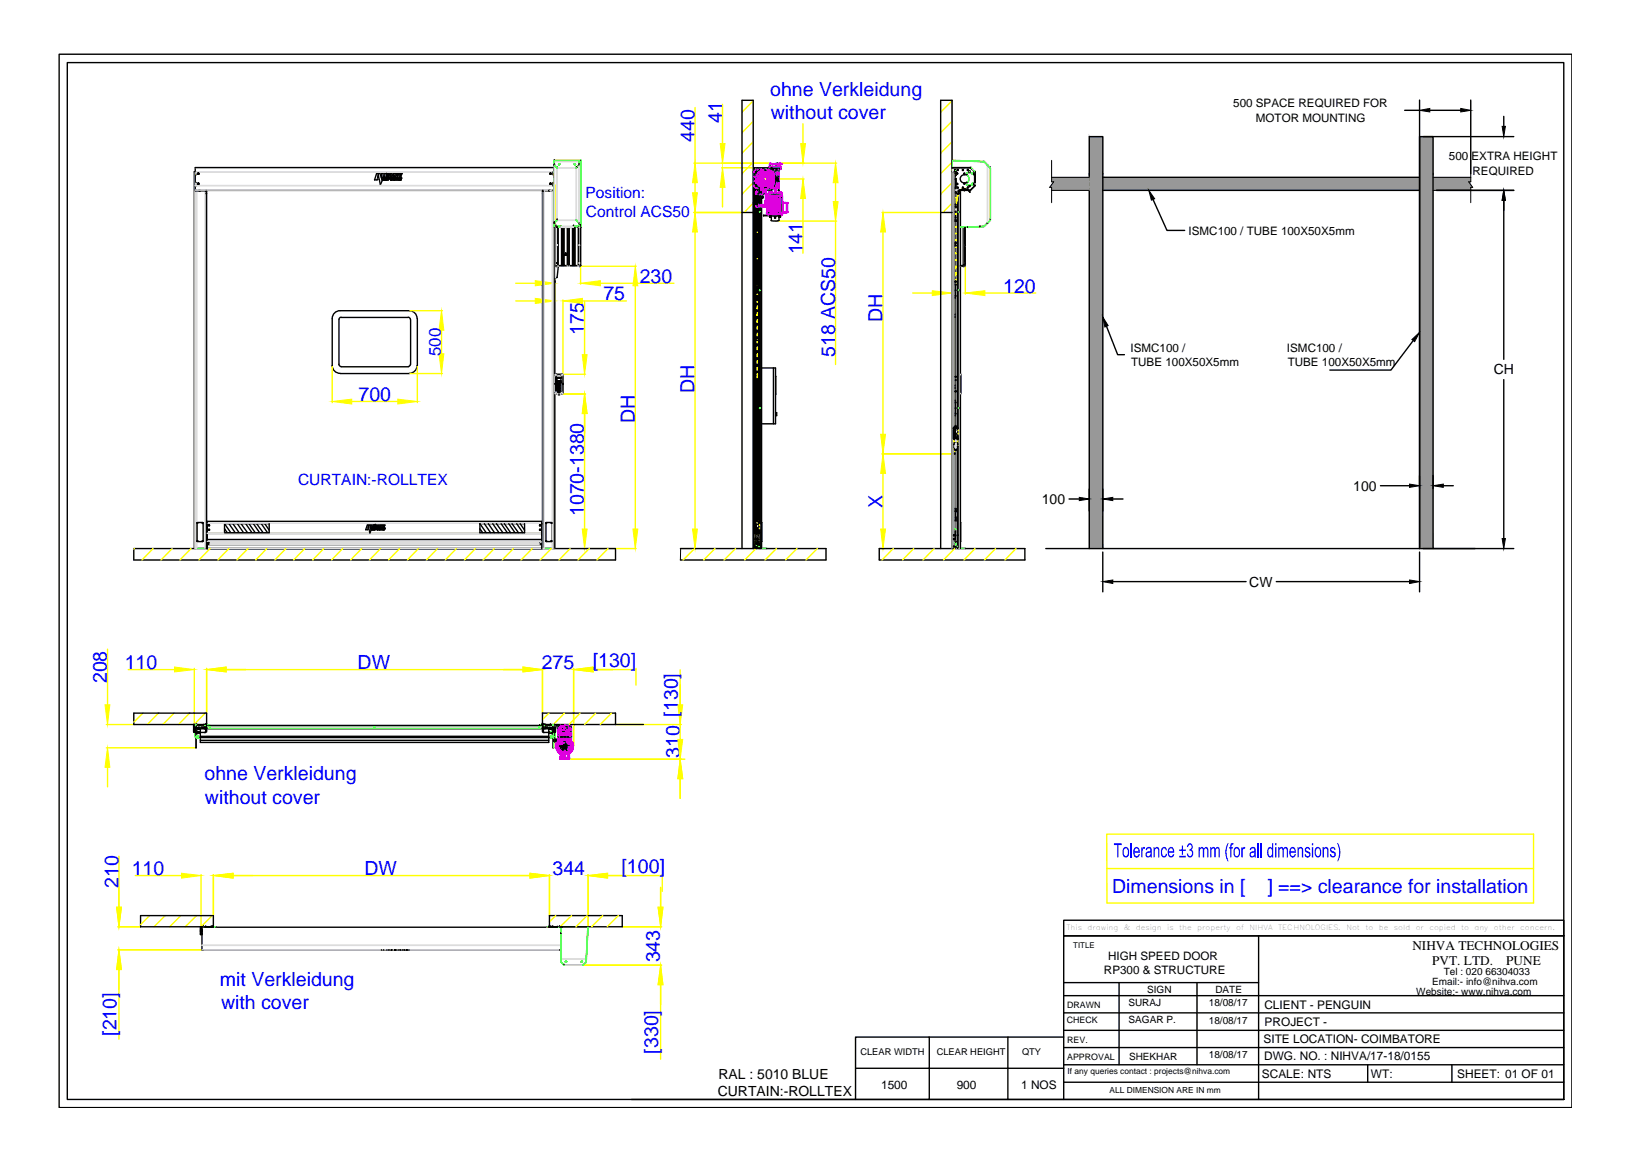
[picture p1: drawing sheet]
<svg xmlns="http://www.w3.org/2000/svg" width="297mm" height="210mm" viewBox="0 0 297 210" stroke-linecap="round" stroke-linejoin="round" font-family="sans-serif">
<defs><g id="words">
<g font-size="3.6" fill="#00f">
<text x="140.2" y="17.5">ohne Verkleidung</text>
<text x="131.4" y="22.4" transform="rotate(-90 131.4 22.4)">41</text>
<text x="140.3" y="21.7">without cover</text>
<text x="126.4" y="25.7" transform="rotate(-90 126.4 25.7)">440</text>
<text x="146.1" y="46.3" transform="rotate(-90 146.1 46.3)">141</text>
<text x="116.4" y="51.4">230</text>
<text x="182.6" y="53.2">120</text>
<text x="109.8" y="54.6">75</text>
<text x="160.6" y="58.5" transform="rotate(-90 160.6 58.5)">DH</text>
<text x="106.3" y="61" transform="rotate(-90 106.3 61)">175</text>
<text x="152" y="64.9" transform="rotate(-90 152 64.9)">518 ACS50</text>
<text x="126.4" y="71.5" transform="rotate(-90 126.4 71.5)">DH</text>
<text x="65.2" y="72.9">700</text>
<text x="115.5" y="76.9" transform="rotate(-90 115.5 76.9)">DH</text>
<text x="106.3" y="93.9" transform="rotate(-90 106.3 93.9)">1070-1380</text>
<text x="160.6" y="92.4" transform="rotate(-90 160.6 92.4)">X</text>
<text x="19.4" y="124.3" transform="rotate(-90 19.4 124.3)">208</text>
<text x="22.7" y="121.7">110</text>
<text x="65.1" y="121.7">DW</text>
<text x="98.6" y="121.7">275</text>
<text x="107.9" y="121.3">[130]</text>
<text x="123.4" y="130.3" transform="rotate(-90 123.4 130.3)">[130]</text>
<text x="123.7" y="137.9" transform="rotate(-90 123.7 137.9)">310</text>
<text x="37.2" y="141.9">ohne Verkleidung</text>
<text x="37.3" y="146.2">without cover</text>
<text x="21.6" y="161.5" transform="rotate(-90 21.6 161.5)">210</text>
<text x="24" y="159.2">110</text>
<text x="66.4" y="159.2">DW</text>
<text x="100.6" y="159.2">344</text>
<text x="113.1" y="158.8">[100]</text>
<text x="202.4" y="162.3">Dimensions in [</text>
<text x="230.7" y="162.3">] ==&gt; clearance for installation</text>
<text x="40" y="179.3">mit Verkleidung</text>
<text x="120.1" y="175" transform="rotate(-90 120.1 175)">343</text>
<text x="40.2" y="183.5">with cover</text>
<text x="21.2" y="188.4" transform="rotate(-90 21.2 188.4)">[210]</text>
<text x="119.8" y="191.6" transform="rotate(-90 119.8 191.6)">[330]</text>
</g>
<text font-size="3" fill="#00f" x="80.2" y="64.8" transform="rotate(-90 80.2 64.8)">500</text>
<g font-size="2.8" fill="#00f">
<text x="106.6" y="36">Position:</text>
<text x="106.7" y="39.5">Control ACS50</text>
<text x="54.2" y="88.3">CURTAIN:-ROLLTEX</text>
</g>
<g font-size="2.5">
<text x="271.9" y="68.1">CH</text>
<text x="246.3" y="89.2">100</text>
<text x="189.6" y="91.7">100</text>
<text x="227.4" y="106.7">CW</text>
<text x="130.8" y="196.2">RAL : 5010 BLUE</text>
<text x="130.7" y="199.3">CURTAIN:-ROLLTEX</text>
</g>
<g font-size="2.4">
<text x="257.1" y="172.8">NIHVA TECHNOLOGIES</text>
<text x="260.7" y="175.5">PVT. LTD.</text>
<text x="274.2" y="175.5">PUNE</text>
</g>
<g font-size="2.2">
<text x="230.1" y="183.5">CLIENT - PENGUIN</text>
<text x="230" y="189.7">SITE LOCATION- COIMBATORE</text>
<text x="230.2" y="186.6">PROJECT -</text>
<text x="174.1" y="198">900</text>
<text x="229.7" y="196">SCALE: NTS</text>
<text x="230.1" y="192.9">DWG. NO. : NIHVA/17-18/0155</text>
<text x="249.5" y="196">WT:</text>
<text x="265.2" y="196">SHEET: 01 OF 01</text>
<text x="160.4" y="198.1">1500</text>
<text x="185.9" y="198">1 NOS</text>
</g>
<g font-size="2.1">
<text x="224.5" y="19.5">500 SPACE REQUIRED FOR</text>
<text x="228.6" y="22.1">MOTOR MOUNTING</text>
<text x="263.7" y="29.1">500 EXTRA HEIGHT</text>
<text x="268" y="31.8">REQUIRED</text>
<text x="216.3" y="42.7">ISMC100 / TUBE 100X50X5mm</text>
<text x="205.8" y="64">ISMC100 /</text>
<text x="234.2" y="64">ISMC100 /</text>
<text x="205.9" y="66.5">TUBE 100X50X5mm</text>
<text x="234.4" y="66.5">TUBE 100X50X5mm</text>
<text x="200.9" y="177.2">RP300 &amp; STRUCTURE</text>
<text x="201.7" y="174.6">HIGH SPEED DOOR</text>
</g>
<g font-size="1.8">
<text x="260.7" y="179.2">Email:- info@nihva.com</text>
<text x="262.8" y="177.4">Tel : 020 66304033</text>
<text x="205.4" y="183">SURAJ</text>
<text x="208.8" y="180.6">SIGN</text>
<text x="220" y="183">18/08/17</text>
<text x="221.2" y="180.6">DATE</text>
<text x="257.8" y="180.9">Website:- www.nihva.com</text>
<text x="205.4" y="186.1">SAGAR P.</text>
<text x="220" y="186.2">18/08/17</text>
<text x="205.5" y="192.7">SHEKHAR</text>
<text x="220" y="192.4">18/08/17</text>
</g>
<g font-size="1.7">
<text x="156.6" y="191.9">CLEAR WIDTH</text>
<text x="170.5" y="192">CLEAR HEIGHT</text>
<text x="186" y="192">QTY</text>
</g>
<g font-size="1.6">
<text x="194.2" y="183.3">DRAWN</text>
<text x="194.2" y="186.1">CHECK</text>
<text x="194.2" y="189.7">REV.</text>
<text x="194.2" y="192.8">APPROVAL</text>
</g>
<g font-size="1.5">
<text x="194.3" y="195.3">If any queries contact : projects@nihva.com</text>
<text x="201.9" y="198.9">ALL DIMENSION ARE IN mm</text>
</g>
<text font-size="1.4" x="195.3" y="172.4">TITLE</text>
<g font-size="1.3">
<text x="194.1" y="169.1">This</text>
<text x="197.9" y="169.1">drawing</text>
<text x="204.5" y="169.1">&amp;</text>
<text x="206.7" y="169.1">design</text>
<text x="212.4" y="169.1">is</text>
<text x="214.6" y="169.1">the</text>
<text x="217.9" y="169.1">property</text>
<text x="225" y="169.1">of</text>
<text x="227.4" y="169.1">NIHVA</text>
<text x="232.6" y="169.1">TECHNOLOGIES.</text>
<text x="245" y="169.1">Not</text>
<text x="248.5" y="169.1">to</text>
<text x="251" y="169.1">be</text>
<text x="253.7" y="169.1">sold</text>
<text x="257.7" y="169.1">or</text>
<text x="260.2" y="169.1">copied</text>
<text x="265.9" y="169.1">to</text>
<text x="268.4" y="169.1">any</text>
<text x="271.9" y="169.1">other</text>
<text x="276.7" y="169.1">concern.</text>
</g>
</g></defs>
<!-- layer: DIMENSIONS -->
<g fill="none" stroke="#ff0" stroke-width=".25">
<path d="M173.3 18.3v35.2M101 33.7v21.2M160.5 38.7h10.7M93.9 54.7h3.5M93.9 51.5h3.5M102.5 54.6v15.3M105.3 48.4h10.5M105.7 48.4v3.3M106 54.7h8M106.4 54.8v9.7M109.3 51.5h13.4M115.6 52v44.2"/>
<path d="M160.7 42.2v36.8M166.1 53.3h3.6M175.7 47.9v5.6M179.3 53.3h9.2M102.1 71.7h4.5M102.4 68.1h4.2M106.4 75.2v21M106.2 99.8h5.7M112.1 99.8h3.7M160.1 99.8h.8M160.5 82.6h13.3M160.7 86.1v10.1"/>
<path d="M19.6 118.1v10.1M19.4 131.8h4.9M19.4 136h16.3M19.6 139.6v3.5M23.3 121.8h8.5M35.4 121.6v10.4M37.6 121.6v8.1M41.2 121.8h54M98.7 121.6v8.1M103.6 138.1h21M104.4 121.6v14.1M108 121.8h7.8"/>
<path d="M112.1 131.8h11.9M115.8 121.6v3M123.8 121.8v12.7M21.6 155.7v9.3M24.6 159.3h8.4M36.6 159.1v9.8M38.8 159.1v7.4M42.4 159.3h54M100 159.1v7.4M107 159.1v9.5M110.6 159.3h9.9M120.5 159.1v3"/>
<path d="M123.8 141.6v3.6M21.5 168.6h4M21.5 172.8h15.2M21.6 176.4v12.6M106.2 175.6h14.2M113.3 168.6h7.1M120.2 161.4v3.6M120.2 179.1v13.6"/>
</g>
<!-- layer: 0 -->
<g fill="#ff0" stroke="#ff0" stroke-width=".18">
<path d="M106.4 71.7l.5 3.5h-.9z"/>
<path d="M106 64.5h.9l-.5 3.6z"/>
<path d="M106 96.2h.9l-.5 3.6z"/>
<path d="M97.4 54.3l3.6 .4-3.6 .5z"/>
<path d="M102.5 54.7l3.5-.4v.9z"/>
<path d="M97.4 51.1l3.6 .4-3.6 .5z"/>
<path d="M105.7 51.5l3.6-.4v.9z"/>
<path d="M115.2 96.2h.9l-.5 3.6z"/>
<path d="M115.6 48.4l.5 3.6h-.9z"/>
<path d="M160.3 96.2h.9l-.5 3.6z"/>
<path d="M160.7 82.6l.5 3.5h-.9z"/>
<path d="M160.7 38.7l.5 3.5h-.9z"/>
<path d="M160.3 79h.9l-.5 3.6z"/>
<path d="M169.7 52.9l3.6 .4-3.6 .5z"/>
<path d="M175.7 53.3l3.6-.4v.9z"/>
<path d="M37.6 121.8l3.6-.5v.9z"/>
<path d="M95.2 121.3l3.5 .5-3.5 .4z"/>
<path d="M31.8 121.3l3.6 .5-3.6 .4z"/>
<path d="M38.8 159.3l3.6-.5v.9z"/>
<path d="M96.4 158.8l3.6 .5-3.6 .4z"/>
<path d="M33 158.8l3.6 .5-3.6 .4z"/>
<path d="M21.6 172.8l.5 3.6h-.9z"/>
<path d="M21.2 165h.9l-.5 3.6z"/>
<path d="M19.6 136l.4 3.6h-.9z"/>
<path d="M19.1 128.2h.9l-.4 3.6z"/>
<path d="M107 159.3l3.6-.5v.9z"/>
<path d="M119.8 165h.9l-.5 3.6z"/>
<path d="M120.2 175.6l.5 3.5h-.9z"/>
<path d="M104.4 121.8l3.6-.5v.9z"/>
<path d="M123.4 128.2h.9l-.5 3.6z"/>
<path d="M123.8 138.1l.5 3.5h-.9z"/>
<path d="M123.4 134.5h.9l-.5 3.6z"/>
</g>
<g fill="none" stroke="#000" stroke-width=".25">
<path d="M35.5 31.2v68.5M35.5 34.6v65.2M35.5 31.2h-.1v68.5h.1v-65h2M35.5 34.6v-4.1h65.4v69.2M35.5 34.6h65.4M35.7 31.3v.5M35.7 33.2v.6M35.7 34.6v.1M36.2 34.6v.1M36.3 34.7h.1M36.4 34.6v.1M36.5 34.6v.1"/>
<path d="M37.5 34.6v65.1M37.5 35.2h.1M37.5 34.8h.1M37.6 34.6v65.1M68.6 31.5h.5l.5 1.4-.4 .7-.2-1h-.3l-.1 .1h-.4zM68.8 31.8h.1M68.8 31.8l.1 .5h-.2zM69.8 32.7h.1M69.9 32.5h.1M69.9 32.4h.1M69.9 32.5l-.1 .2h-.2l.1-.3h.2l-.1 .3M69.9 32.5l-.2 .2h.1"/>
<path d="M69.9 32.6h.1M69.9 32.7h.1M69.9 32.6v.1M69.9 32.6l.2-.2h.1l-.1 .3h-.2M70 32.6h.1M70 32.7h.1M70 32.6v.1M70 32.5h.1M70 32.5v.1M70.1 32.5h.1M70.1 32.7h.1M70.1 32.5h-.1"/>
<path d="M70.2 32.5h.1M70.2 32.4h.1M70.2 32.6l-.2 .1M70.2 32.6h.1M70.2 32.7h.1M70.2 32.6l.2-.2h.1l-.1 .3h-.2M70.2 32.6v.1M70.3 32.6h.1M70.3 32.7h.1M70.3 32.6v.1M70.3 32.5h.1M70.3 32.5v.1"/>
<path d="M70.4 32.5h.1M70.4 32.7h.1M70.4 31.7h.1M70.4 31.7v.1M70.4 31.8h.1M70.4 32.1h.1M70.4 32h.1M70.4 31.7l.1 .1M70.5 32.1h.1M70.5 31.8h.1M70.5 32h.1M70.5 32.1h-.1"/>
<path d="M70.5 32v.1M70.5 31.8h-.1M70.5 32h-.2l.1 .1M70.5 32.5h.1M70.5 32.7h.1M70.5 32.4h.1M70.5 32.5l-.1 .2M70.6 31.9h.1M70.6 32.3h.1M70.6 31.9l.1 .1M70.7 32.2l-1.3 .1v-.8h.3v.6h.3v.2M70.7 32.4l-.1 .2 .2-.1"/>
<path d="M70.7 32.2h.1M70.7 31.8h.1M70.7 31.7h.1M70.7 32h.1M70.7 31.7l-.1-.2h-.6v.8M70.7 31.7l-.1 .2M70.7 32v.2M70.8 32.5v.1M70.8 32.4v.1M70.8 32.5h.1M70.8 32.4h.1M70.8 32.5l-.2-.1-.1 .3 .1-.1 .1 .1v-.1"/>
<path d="M71 31.5h.3l.3 .8h-.3v-.1l-.6 .1zM71.1 32.7h.1M71.1 31.7l.1 .3h-.1zM71.2 32.6h.1M71.2 32.5h.1M71.2 32.7h.1M71.3 32.4h.1M71.3 32.5h.1M71.3 32.6h.1M71.3 32.4l.1 .1M71.3 32.4l-.1 .2M71.3 32.6l-.2 .1"/>
<path d="M71.4 32.5h.1M71.4 32.5h-.2l.1 .2h-.2M71.5 32.4v.2zM71.6 32.6l-.1 .1M71.7 32.7h.1M71.7 32.4l-.2 .2M71.7 32.6h.1M71.8 32.5h.1M71.8 32.7h.1M71.8 32.6h.1M71.8 32.6v.1h-.1M71.8 32.4h.1"/>
<path d="M71.8 32.4l.1 .1M71.8 32.4v.2M71.9 32.6l-.2 .1M71.9 32.5h.1M71.9 32.6h.1M71.9 32.4h.1M71.9 32.5l-.2 .1M72 32.4h.1M72 32.4h.6l-.1 .3 .3-.2-.1 .2 .2-.3M72.1 32.4l-.1 .3 .2-.3M72.3 32.6h.1h-.1M72.3 32.4l-.1 .3h.2h-.2l.1-.2 .2-.1"/>
<path d="M72.4 31.5v.8h-.4l-.1-.5v.5h-.3v-.8h.4l.2 .5v-.5h.5l.1 .4M72.4 31.5l.3 .8h.3l.2-.8h-.3l-.1 .4M72.4 32.7h.1M72.6 32.4l-.2 .3 .2-.2M72.8 32.7h.1M72.8 31.9h.1M72.8 32.4h.1M72.8 32.7h.2M72.8 32.6h.1M72.8 32.4l-.2 .3M72.8 32.6v.1M72.9 32.7h.1"/>
<path d="M72.9 32.6l-.1 .1M72.9 32.5h.1M72.9 32.6h.1M72.9 32.5l.1 .1M73 32.7h.1M73 32.6h.1M73 32.5h.1M73 32.6l-.2 .1M73 32.4h.1M73 32.6v.1M73.1 32.5h.1M73.1 32.4h.1"/>
<path d="M73.1 32.5h-.1M73.1 32.4l-.2 .2h.1M73.1 32.4v.1M98.7 34.6v65.2M98.7 35.2h.2M98.7 34.8h.2M98.9 34.6v65.1M99.9 34.6v.1M100 34.6v.1M100 34.6h.1M100.2 34.6v.1M100.6 34.6v.1"/>
<path d="M100.6 31.3v.5M100.6 33.2v.6M100.8 34.6v65.1v-65h-1.9M100.9 32.2h.1M100.9 34.4h.1M100.9 34h.1M100.9 33.7h.1M100.9 33.5h.1M100.9 31.8h.1M100.9 31.2h.1M100.9 31.1h.1M100.9 30.7h.1"/>
<path d="M100.9 30h.1M100.9 29.4h.1M100.9 29.2h.1M100.9 30v.1M100.9 30l.5 .5M101.4 30.5h.1M101.4 30.5v.1M101.7 29.9h.2M101.7 29.9h.1M104.5 29.9h.2M104.6 29.9h.1M104.9 30.5h.1"/>
<path d="M105.4 30h.1M105.4 30l-.5 .5M105.4 30v.1M105.7 29.2l-.2 .2M105.7 29.2h.1M171.2 38.7h2.1M173.3 31.2h.6v46.4v-.2M173.3 30.5h3.3l.8 .8M173.3 30.5h3.3M173.3 29.2v2M173.5 30.5v69.2M173.5 31.2v68.6"/>
<path d="M173.7 31.2v46.5M173.8 31.2v46.4M173.8 39.9l.1 .1M173.8 34l.1 .1M173.9 32.6h.1M173.9 32.4l.1 .2M173.9 31.5v.1M173.9 35.1h.1M173.9 38.5v.1M173.9 37.5v.1M173.9 39.5v.1M173.9 37.1l-.1 .1"/>
<path d="M173.9 34.2h-.1M173.9 32.4v45M173.9 31.6h.1M173.9 32.6l.1 45.3M174 37.8v14.2M174 37.8h.1M174 37.2h.1M174 36.5h.1M174 31.2v.7zM174 32.6v18.2M174 38.5v.1M174 37.5v.1"/>
<path d="M174 39.5v.1M174 35.1h.1M174 37.2l.4-1.9-.4 1.9M174 35.1v2.1M174.1 34.7v42.9M174.1 33.4h.2M174.1 33.4l.1 .2 .1-.1M174.2 31.5v.1M174.3 35.2v42.5M174.3 31.5h-.2l.1 .2 .1-.1M174.3 31.5v.1M174.3 33.4v.1"/>
<path d="M174.3 34.1v.1M174.4 34.4l.2 .4v.4h-.5M174.4 34.4h-.2l-.1 .2M174.4 34.8l.1 .1M174.5 34.8h.1M174.5 34.8v.1M174.5 35.2v3.3M174.5 38.7v14M174.5 34.6h2.1M174.6 34.6v.1h.2v65M174.6 34.6h2M175.4 34.4a1.16 1.16 0 0 0-1 .9"/>
<path d="M175.5 34.4h.1M175.5 34.5v.2l.1-.2M175.5 34.6h.1M175.5 34.5h.1M175.5 31.8a.74 .74 0 0 0-.7 .7 .74 .74 0 0 0 .7 .8M175.5 31.8h.5M175.6 34.5v.1v-.1M175.6 34.4l.5 .1M175.6 34.4h.1M175.9 33.2l-.4 .1M175.9 33.1v.1M176 33.2h.1"/>
<path d="M176.2 34.6l.3 .3M176.4 33.8v.1M176.4 31.1v.1M176.5 31.2l-.1 .1M176.5 33.9v.1M176.5 35h.1M176.6 30.4l.1 .1M176.7 30.5l.8 .8M177 31.5v.2M177 33.3v.2M177.2 31.5v.3M177.2 33.4v.2"/>
<path d="M177.2 33.4h.2M177.2 31.6h.2M177.4 31.3h.1M177.4 31.5h-.3l.1 .3h.2M177.4 33.4h-.3v.2h.3M177.4 33.7h.1M177.4 31.4h.1M177.4 33.8l-.8 .7M177.4 31.3v2.4M177.4 31.3l.1 .1M177.5 31.3h.1M177.5 33.3h.1"/>
<path d="M177.5 33.6h.1M177.5 32.7h.1M177.5 31.5h.1M177.5 31.6v.1M177.5 33.6l-.1 .1M177.5 33.7l-.8 .9M177.5 31.3v2.4M177.5 31.4v.2M177.5 33.4v.3M179.1 29.4h.1M179.7 30h.1M180.2 30.5h.1"/>
<path d="M60.5 58v8.5M62.1 57.7l-.4 .2v.2v8.2M62.1 57.7h12.2M74.3 57.7l.2 .1 .2 .3M74.5 56.5a1.42 1.42 0 0 1 1.4 1.4M74.5 56.5h-12.6a1.42 1.42 0 0 0-1.4 1.4M74.7 58.1v8.2M76 58v8.5M100.9 41.2h.1M100.9 41.1h.1M100.9 40.6h.1M100.9 41.3h.1"/>
<path d="M100.9 41.3v58.4M101 41.4v58.3l-.2 .1M101 50.5h.4M101 51.1v.2M101.1 41.4v9.1M101.1 41.4h.1M101.1 48.4h.1M101.2 48.5h.1M101.2 40.9v7.4M101.2 48.5h.2M101.2 41.3v7M101.3 41.3h.1"/>
<path d="M101.4 50.4l-.1 .1M101.4 44.6h.1M101.4 48.5h-.1M101.4 40h.1M101.4 48.4v.1M101.4 41.3h.1M101.4 40l-.5 .6M101.4 40v.1M101.5 41.3v7M101.6 48.3h.1M101.6 41.3v7M101.6 48.4l-.2 2.1"/>
<path d="M102.1 41.3l1.1 .1M102.1 41.3h.1M102.1 41.3h2.2M102.2 41.3v7M102.4 41.3v7M102.5 41.4v6.9M102.6 41.4v6.9M102.7 41.4v6.9M102.9 46.2l.1 .2zM103 46.3h.1M103 46l.2 .4h-.5zM103 46.1l.1 .3h-.3z"/>
<path d="M103.3 41.4v6.9M103.5 48.3h.1M103.5 41.4v6.9M103.6 41.4v6.9M104.2 41.3v7M104.3 41.3l-1.1 .1M104.3 41.3h.1M104.4 40.9v7.4M104.6 41.3v7M104.7 41.3v7M104.9 40h.1M104.9 40l.5 .6"/>
<path d="M104.9 40v.1M105.3 41.3v7M105.4 40.6h.1M105.4 41.3h.1M105.4 44.6h.1zM105.4 44.6h.1M105.4 47.9h.1M105.4 41.2h.1M105.4 41.2l.4 .2M105.5 47.8v.1zM105.5 41.4h.1M105.5 44.6h.1"/>
<path d="M105.5 47.9h.1M105.5 48.5h.1M105.5 41.1l-.1 .1M105.5 48.4v.1M105.6 41.3h.1M105.6 40.8h.1M105.6 48.4h.1M105.6 48.5h.1M105.6 48.4l-4.4 .1M105.7 41.4h.1M105.7 48.3l-4.6 .1M105.7 40.9l-.1 7.6"/>
<path d="M173.8 57.7h.1M173.8 44.7h.1M173.8 54.2h.1M173.9 57.6h.1M173.9 57.3h.1M173.9 44.6h.1M173.9 44.3h.1M173.9 57.7h.1M173.9 44.2v.5M173.9 57.2v.5M173.9 44.7h.1M173.9 40.2h.1"/>
<path d="M173.9 51.1v.2zM173.9 52.8v.1M173.9 51.7v.2M173.9 53.8v.1M173.9 51.4h-.1M173.9 57.1h.1M173.9 44.8h.1M173.9 44.2h.1M173.9 57.2h-.1M173.9 44.2h-.1M174 52h.1M174 50.8h.1"/>
<path d="M174 52.8v.1M174 51.7h.1M174 53.8v.1M174 51.9h.1M174 51.7v.2M174 40.1v.1M174 51.1v.2M174 51.2h.1M174 57.7h.1M174 57.1h.1M174 54.3h.1M174 44.8h.1"/>
<path d="M174 44.2h.1M174 40h.1M174 57.2h.1M174 40v.2M174 40.3v10.9M174 51.3v.1M174 51.8v.1M174 54.3v14.2M174 44.7h.1M174.1 51.4h-.1v26.5M174.5 53v21.2M174.8 48.4h.8"/>
<path d="M175.3 48.5h.1M175.3 48.4l.1 .1M175.4 41.3v7v-7M175.4 48.1h.1M175.4 48.3v-7v7M175.5 48.4v.1M175.6 48.4h-.1M175.6 41.3v7M175.6 41.3v7.1M175.7 47.8v.2M175.7 41.3v7h-.9M175.7 44.5v.2"/>
<path d="M175.7 48h.1M175.7 44.7h.1M175.7 41.4h.1M175.7 44.5h.1M175.7 47.9v.1M175.7 44.6v.1M175.7 41.3v.1M175.7 41.3h.1M175.8 41.3h.1M176.1 41.3h.1M178.4 41.2h-.1M178.4 41.2h.1"/>
<path d="M178.4 41.3l-2.2 .1M179.1 41.1h.1M179.7 40.6h.1M180.2 40.1h.1M60.5 66.5a1.42 1.42 0 0 0 1.4 1.4M61.7 66.3v.2l.4 .2M61.9 67.9h12.6M62.1 66.7h12.2M74.7 66.3l-.1 .2-.3 .2M75.9 66.5a1.42 1.42 0 0 1-1.4 1.4M101 68.2h.1M101 69.9h.1"/>
<path d="M101 69.8h.1M101 71.5v.1M101 71.5l.1 .2 .4-.1M101 68.1v.1M101.1 71.6h.1M101.1 68.1h.1M101.1 71.5h.1M101.1 68.2h.1M101.2 68.4v2.9v-2.9M101.2 71.3l.1 .1M101.2 69.5l.1 .1M101.2 68.8v.8"/>
<path d="M101.3 68.3l-.1 .1M101.3 68.2l-.1 .1M101.3 69.6h.1M101.3 68.8l.1 .5M101.3 69.4v.2M101.3 69.4h.1M101.3 68.7l-.1 .1M101.4 69.5h.1M101.4 68.7h.7l.1 .1M101.4 69.7h.7M101.4 69.4h.1M101.4 68.8h.7v.5h-.7z"/>
<path d="M101.4 68.7l-.1 .1M101.4 69.3h.7M101.4 68.7h.7M101.4 71.6h.1M101.5 69.5h.1M101.5 71.6h.5M101.5 70.2h.4M101.5 71.3h.4M101.5 70.7l.4 .1M101.5 69.4h.1M101.5 69.6h-.1M101.5 69.9v.3"/>
<path d="M101.5 70.4v.3M101.5 71v.3M101.6 70.1h.1M101.6 71.2h.1M101.6 70.7h.1M101.6 69.4v.2M101.6 69.9v.2M101.6 71.6v.2h.3v-.2M101.6 71.3h.3M101.6 70.7h.3M101.7 70h.1v.1zM101.7 71v.2l.1-.2"/>
<path d="M101.8 69.9h-.2M101.8 71h.1M101.8 70.4l.1 .1M101.9 70.1h-.1M101.9 71.2h-.1M101.9 71h-.3v.2M101.9 70.7h-.1M101.9 70.4h-.3v.3M101.9 69.8l.1 .4M101.9 70.9l.1 .4M101.9 70.4l.1 .3M101.9 69.4v.2"/>
<path d="M101.9 69.8l-.4 .1M101.9 70.9l-.4 .1M101.9 70.4h-.4M101.9 69.9v.2M101.9 70.5v.2M101.9 71v.2M101.9 69.4h.1M102 69.5h.1M102 70.2h-.1M102 71.3h-.1M102 70.7l-.1 .1M102 69.6h.1"/>
<path d="M102 69.4h.1M102 71.6h.1M102.1 69.5h.1M102.1 68.7v.1M102.1 69.4h.1M102.1 69.6h.1M102.1 69.2v.1M102.1 68.3l.1 .1M102.1 68.2l.1 .1M102.2 71.5h-.9h.9M102.2 68.3h-.9h.9M102.2 68.8v.4"/>
<path d="M102.2 69.4v.2M102.2 69.5l-.1 .1M102.2 71.3l-.1 .1M102.2 68.8v.8M102.3 68.4v2.9v-2.9M102.3 68.1h.1M102.3 71.5h.1M102.3 68.2h.1M102.3 68.1l.2 .1v3.4h-.5M102.3 68.1l-1.3 .1v3.3M102.3 71.6h.1M102.4 68.1v.1"/>
<path d="M102.4 71.5v.1M102.5 69.9h.1M102.5 69.8h.1M173.5 79.6h.1M173.5 79.1h.1M173.5 79h.1M173.5 78.9h.1M173.5 78.8h.1M173.5 78.7h.1M173.5 78.2h.1M173.5 79.8h.1M173.5 78v1.8"/>
<path d="M173.6 79.8h.1M173.6 79.8l.2 2.8M173.6 79.7v.1M173.6 79.6h.1M173.6 79.3h.1M173.6 78.7h.1M173.6 78.1v.8M173.6 78.3h.1M173.6 78.9h.1M173.6 79.4v.1M173.6 79.9h.1M173.6 79.9v.3h.3"/>
<path d="M173.6 79.9h.2M173.6 79.8h.2M173.6 79.5h.7M173.6 79.9l.1 .8M173.6 78.1v1.4M173.6 77.9l.1 .1M173.6 78.1h.1M173.7 77.9v.2M173.8 79.8h.1M173.8 79.7h-.1M173.8 79.7h.4M173.8 79.9h.1"/>
<path d="M173.8 77.6l-.3 .4M173.8 79.8h-.2v-.2h.7l-.1 .2M173.8 77.6h.1M173.8 78.1h.1M173.8 77.7v.4M173.8 79.9l-.1 .8M173.8 75.6h.1M173.9 70.1h-.1M173.9 77.7l-.3 .2M173.9 70.5h.1M173.9 70.2h.1M173.9 77.7h.1"/>
<path d="M173.9 77.7h.2M173.9 70.7h.1M173.9 77.7v.1M173.9 77.7v2M173.9 79.5h-.1M173.9 71.1v.1M173.9 69.1v.1M173.9 68.5v.1zM173.9 74.2v.1M173.9 73.2v.1M173.9 75.2v.1M173.9 72.8h-.1"/>
<path d="M173.9 70.1h.1M173.9 79.7h.1M173.9 77.8v.1M173.9 79.8h.1M173.9 77.8h.1M173.9 77.9h.1M173.9 70.1l-.1 .5M173.9 79.4h.1M173.9 79.4v-.6h.1v.6M173.9 78.1v.1l.1-.1M173.9 77.7v.2M173.9 79.4v.1"/>
<path d="M173.9 80v1.2M174 69.2h.1M174 77.7h.1M174 77.9h.1M174 79.6v.2v-.2M174 79.4v.1M174 79.9v.8M174 74.2v.1M174 73.2v.1M174 75.2v.1M174 68.5v.1v-.1M174 69.1v.1"/>
<path d="M174 71.1v.1M174 79.8h.1M174 80h-.1M174 77.7l.3 .2M174 79.8h-.1M174 75.7h.1M174 72.8h.1M174 70.7h.1M174 70.1h.1M174 79.9v1.2M174 77.7v-.1h.2l.2 .4M174 77.9h-.1h.2"/>
<path d="M174 77.6h.1M174 80v1.5l-.1-.1M174 79.7h.1M174 77.8h.1M174 68.6v2.6M174 71.2v1.6M174 75.7v1.9M174.1 79.9h.1M174.1 77.8h.1M174.1 77.7l-.1 .2M174.1 77.7h.1M174.1 79.9h.2"/>
<path d="M174.1 79.9l.2 .8M174.1 77.7v.3M174.1 79.5v.2M174.1 79.8h.1M174.1 79.8h.2M174.1 79.6v.1M174.1 79.9v.2M174.2 79.7h.1M174.2 79.8h.1M174.3 77.8v.2h-.6M174.3 79.9v.7M174.3 78.1h.1"/>
<path d="M174.3 77.9l-.1 .1M174.3 79.5h.1M174.3 79.4v.1M174.3 79.7v.1M174.3 79.6v.2M174.3 78.1h-.7M174.3 78.1v1.4M174.3 77.9v.2M174.3 78.9h.1M174.3 78.3h.1M174.3 78.7h.1M174.3 79.3h.1"/>
<path d="M174.3 79.9h.1M174.3 79.9v.8M174.4 79.8h.1M174.4 79.8l-.1 1.5M174.4 79.7h.1M174.4 79.2h.1M174.4 79.1h.1M174.4 79h.1M174.4 78.9h.1M174.4 78.8h.1M174.4 78.3h.1M174.4 78.1h.1"/>
<path d="M174.4 79v-.9v1.6M174.4 78v1.8M174.5 74.3v25.4M174.8 71.6h.1M174.9 68.1h.1M174.9 71.6h-.1M174.9 68.1v3.5M24.4 99.8h87.6v2.1h-87.6zM35.8 98.4l.1 .1h1M35.9 95.2v3.2M36 98.4h.1M36.9 95l.1 .2v3.2l-.1 .1"/>
<path d="M36.9 95h-1l-.1 .1M37.6 99.7h.1M37.6 97.4h.1M37.6 96.7h.1M37.6 95.3h.1M37.6 95.1h.1M37.6 94.9h.1M37.6 95.3v2.1M37.7 95.3h.1M37.7 98.7h.3v.4h60.4v-.4h.2M37.7 99.8v-5h60.9v5M37.7 98.1h60.9"/>
<path d="M37.7 97h60.9M37.7 96.6v.1M37.8 98.8v.1M37.8 98.8l.1 .2M37.8 98.7h.1M37.8 98.8l.1 .1M37.8 98.7v.1M37.9 99h.1M37.9 98.9h.1M37.9 98.7h.1M37.9 98.7l-.1 .1M37.9 98.7v.3"/>
<path d="M40.9 96.2l.5 .7M40.9 95.3l1.1 1.6M40.9 95.3h8.1v1.6h-8.1zM41.7 95.3l1.1 1.6M42.4 95.3l1.1 1.6M43.2 95.3l1.1 1.6M43.9 95.3l1.2 1.6M44.7 95.3l1.2 1.6M45.3 95.3l1.2 1.6M46.1 95.3l1.2 1.6M46.7 95.3l1.2 1.6M47.6 95.3l1.1 1.6"/>
<path d="M48.2 95.3l.8 1.1M66.9 95.5h.4l.2 .9-.2 .5-.1-.7-.6 .2zM67 95.7h.1M67 95.7l.1 .3h-.1zM67.7 96.3h.1M67.8 96.1h.1M67.8 96.3h.1M67.8 96.2h.1M67.8 96.2l-.1-.1-.1 .3 .4-.1M67.8 96.2l-.1 .1M67.8 96.4h.1M67.8 96.1v.1"/>
<path d="M67.8 96.3v.1M67.9 96.2l-.2 .1M67.9 96.2h.1M67.9 96.1v.1M67.9 96.3h.1M67.9 96.1h.1M68 96.1h.1M68 96.3h.1M68 96.1l-.1 .1M68 96.3h-.1M68 96.2h.1M68 96.1v.1"/>
<path d="M68 96.3v.1M68 96.4h.1M68 96.1v.2M68.1 96.3h.1M68.1 95.6h.1M68.1 96.2h.1M68.1 95.6l.1 .1M68.1 96.1v.1M68.1 96.2l-.1 .1M68.1 96.1h.1M68.1 95.9h.1M68.1 95.7h.1"/>
<path d="M68.2 95.8h.1M68.2 95.6h.1M68.2 95.7h.1M68.2 95.9h.1M68.2 96.3v-.1v.1M68.2 96.3h.1M68.2 95.9h-.1M68.2 95.8h-.1v.1M68.2 95.6v.1M68.2 95.8v.1M68.2 96.3h-.1M68.2 96.1h.1"/>
<path d="M68.2 96.2h.1M68.2 96.1h-.5l-.1 .2M68.3 95.8h.1M68.3 96h.1M68.3 95.5h-.4v.5v-.1h-.2v-.4h-.2v.5h.8M68.3 95.5h.1M68.3 95.5v.2M68.3 96.4h.1M68.3 95.6h.1M68.3 96.2v.2l.1-.2M68.3 95.7h.1M68.3 95.7v.1"/>
<path d="M68.4 96.1h.1M68.4 95.8h.1M68.4 96.2h.1M68.4 96.2l-.4 .1M68.4 95.8l-.1 .2M68.4 96.1l-.1 .1M68.4 96.1h-.1l-.1 .3M68.5 95.5h.3l.2 .5v-.5h.2l.2 .3v-.3h.3l.1 .2 .1-.2h.2l-.2 .5h-.2l-.2-.5v.5h-.2l-.2-.3v.3h-.7zM68.6 96.3h.1M68.6 96.4h.1M68.6 96.3h.2M68.6 95.6l.1 .2z"/>
<path d="M68.6 96.3v.1M68.7 96.3h.1M68.7 96.2h.1M68.7 96.1h.1M68.7 96.1v.1M68.8 96.1h.1M68.8 96.2h.1M68.8 96.3h.1M68.8 96.1v.2M68.8 96.2v.1M68.8 96.3h-.1M68.8 96.1l-.1 .1"/>
<path d="M68.9 96.1l-.1 .3zM69 96.3h.1M69 96.1l-.1 .1zM69 96.3v.1M69.1 96.4h.1M69.1 96.2h.1M69.1 96.3h.1M69.1 96.1h.1M69.1 96.1v.1M69.1 96.1v.2M69.1 96.2v.1M69.2 96.2h.1"/>
<path d="M69.2 96.1h.1M69.2 96.1v.1M69.3 96.1h.4v.2M69.3 96.1l-.1 .3 .2-.3M69.4 96.2h.2M69.4 96.1h.1M69.5 96.1l-.1 .2M69.5 96.1l-.1 .3h.1M69.5 96.3v.1M69.6 96.4h.1M69.6 96.2h.1M69.6 96.1h-.5"/>
<path d="M69.7 96.1v.3M69.7 96.3l.2-.2-.1 .3M69.7 96.4l.1-.2-.1 .2M69.8 95.7h.1M69.8 96.3h.1M69.9 96.3h.1M69.9 96.2h.1M69.9 96.3l-.1 .1M69.9 96.2v.1M69.9 96.1h.1M69.9 96.1l.1 .2-.3 .1M69.9 96.3v.1"/>
<path d="M70 96.1h.1M70 96.2h.1M70 96.1l-.1 .1M70 96.1v.1M87.3 95.3h8.2v1.6h-8.2zM87.3 96.2l.6 .7M87.3 95.3l1.2 1.6M88.2 95.3l1.1 1.6M88.9 95.3l1.1 1.6M89.7 95.3l1.1 1.6M90.4 95.3l1.1 1.6M91.2 95.3l1.1 1.6"/>
<path d="M91.8 95.3l1.1 1.6M92.6 95.3l1.1 1.6M93.2 95.3l1.2 1.6M94 95.3l1.2 1.6M94.7 95.3l.8 1.1M98.4 99h.1M98.4 98.7h.1M98.5 98.7v.1M98.5 98.8h.1M98.5 98.8l-.1 .2M98.6 99.8h-60.9h60.9M98.6 95.3h.1v2.1h-.1"/>
<path d="M98.6 96.7h.1M98.6 95.1h.1M98.6 94.9h.1M98.6 96.6l.1 .1M98.7 95.3h-.1M98.7 99.7l.1 .1M99.3 98.4l.1 .1M99.4 95.2v3.2M99.4 95l-.1 .1M99.5 95h.9l.1 .2v3.2l-.1 .1h-.9M100.3 98.4h.1M160 99.8h26.5v2.1h-26.5z"/>
<path d="M171.2 99.8v-81.6h2.1v81.6M173.4 99.7v.1M173.6 81.4l.2 .2M173.7 80.7h.1M173.7 81.4l.1 1.2M173.7 80.2v.4M173.7 80.8v.3M173.7 81.6v15.7M173.7 97.5v.5M173.7 98.2v1.2M173.7 99.5v.2M173.7 80.9v.4"/>
<path d="M173.7 81.2l.2 .3M173.7 81.4h.1M173.8 81.7h.3M173.8 82.6h.1M173.8 81.7l.1 .1M173.8 81.7h.1M173.8 81.8h.1M173.8 81.6h.1M173.8 94.7h.1M173.8 81.5v.2M173.8 80.3v1.1M173.8 81.5v18.2"/>
<path d="M173.9 92.5h-.1M173.9 97.7h.2h-.2M173.9 96.8h.2M173.9 93h.1h-.1M173.9 81.7h.2M173.9 81.7h.1M173.9 81.8h.1M173.9 81.6h.1M173.9 81.5l-.1 .2M173.9 99.4h.2M173.9 81.6v18.1h-.6M173.9 98.6h.1"/>
<path d="M173.9 94.8h.1v1.4M173.9 94.2h.2M173.9 93.1h.2M173.9 93h.1M173.9 92.5h.1v-10.7h-.1v10.7M173.9 80.1v1.4M173.9 81.8h-.1M173.9 81.1l.1 .4M173.9 81.4h.1M173.9 96.8h.1M173.9 81.1h.1M173.9 80l-.3 .9"/>
<path d="M173.9 93l.1-.1v.2M173.9 96.8l.2 .2M173.9 81.4v.1M173.9 92.7v.1M173.9 94.5v.1M173.9 94.8v1.4M173.9 96.3v.1M173.9 99v.1M173.9 99.2v.3M174 81.5h.1M174 80.7h.1M174 80.7v.1"/>
<path d="M174 80.8h.1M174 81.6h.1M174 81.7h.1M174 81.8l.1 .1M174 80.8l-.1 .3M174 81.8l-.1 .1M174 81.1h.1M174 81.1l-.1 .3M174 94.2l.1 .1M174 92.5h.1M174 93h.1M174 93l-.1 .1"/>
<path d="M174 80l.3 1M174 92.7v.1M174 94.5v.1M174 96.3v.1M174 99v.1M174 99.2v.3M174.1 93l-.1 .1M174.1 94.7h-.1M174.1 81.6h.1M174.1 81.6v.1M174.1 81.6v18.1l.5 .1M174.1 81.7h.1"/>
<path d="M174.1 80.1l-.1 1.4M174.1 81.8h.1M174.1 98.4l-.2 .2M174.1 81.5l.1 .1M174.1 80.3v1.1M174.1 81.8v17.9M174.2 81.7l-.1 .1M174.2 81.2l-.3 .3M174.2 99.4l.1 .1zM174.3 80.8v.4M174.3 81.4v15.9M174.3 97.5v1.8"/>
<path d="M174.3 99.5v.2M174.3 80.8v.1M174.3 80.9h.1M174.3 81.3l-.2 .2v.2M174.3 80.7h.1M174.3 97.5v2.2M174.3 80.9v.4M174.5 99.7v-25.4v25.5M174.8 95v3.5M175.7 99.7v.1M24.4 129.7h13.2v2.1h-13.2zM35.4 132.5v.6"/>
<path d="M35.4 132.7h.1M35.4 132.5h.1M35.4 132.1h.1M35.4 133h.1M35.4 132.3h.1M35.4 132.6v.3M35.4 131.9v.4M35.4 132.6v.1M35.4 131.8v.1M35.4 131.7v.8M35.4 132.4h.1M35.5 133.1h.1"/>
<path d="M35.4 133.1h.1M35.4 132.3h.2M35.4 132.9h.1M35.4 132.6h.2M35.5 131.8h-.1M35.5 132.4h.1M35.5 132.5h.1M35.5 133h-.1M35.5 132.9h.1M35.5 132.3h.1M35.6 132.2h.1M35.6 132.5h.1"/>
<path d="M35.6 132.4h.1M35.6 133h.1M35.6 133.1h.1M35.6 133h-.1M35.6 132.8h.1M35.6 132.6h.1M35.6 132.6h-.2M35.6 132.8v.1M35.6 132.2v.2M35.6 133v.1M35.6 132h.1M35.6 132.4h-.2v.1h.2"/>
<path d="M35.7 132.3h.4l.1 .3M35.7 132.9l.7 .3M35.7 132.1l-.1 3.9M35.7 133.2h.1M35.7 132.6h.3M35.7 132.4h.3M35.7 132.6h.1M35.7 133.3h.1M35.7 131.8h.1M35.7 132.6h.2M35.8 133.2h1.5M35.8 131.8h.1"/>
<path d="M35.8 131.8l-.4 .1M35.8 133.3h.7M35.9 132.6h.1M35.9 133.3l.6 .1M35.9 134v-.2l.1 .2M35.9 132.4v.1M36 132.4v.2h.2M36 132.4h.2M36 132.6h.1M36.1 132.6h.1M36.1 132.4h.1M36.2 132.6v-.2v.2"/>
<path d="M36.2 132.6h.1M36.2 131.8h.1M36.2 132.4h.1M36.3 132.6h.1M36.3 132.4h.1M36.3 132.4h.8v.1M36.3 132.6h.2M36.3 132.4v.2M36.3 132.3v.1M36.3 131.8h.7M36.4 132.6h.1M36.5 133.2h.1"/>
<path d="M36.5 132.5v2.5h63.4v-2.5M36.5 132.5h63.4M36.5 134.1h63.4M36.5 134.7h63.4M36.5 134.2h63.4M36.5 134h63.4M36.5 133.9h63.4M36.5 132.4v.1M36.8 132.3v.1M36.9 132.2l.1 .2M37 132.2h-.3l-.1 .2M37.1 132.4h-.8v.2"/>
<path d="M37.1 132.4h.1M37.2 131.8h.1M37.2 132.5h.1M37.2 132.4h.1M37.2 132.4h.4M37.4 132v.2h-.2v.3M37.4 133.1l-.1 .1M37.4 132.3h.1M37.4 132.2v.2h.2M37.4 132.3h.2M37.4 132.6h.1M37.4 132v.3"/>
<path d="M37.4 132.6v.5l-.1 .2M37.5 132v.3M37.5 132h.1M37.5 131.8h.1M37.5 132.8h.1M37.5 133h.1M37.5 132.2h.1M37.5 132.3h.1M37.5 132.6v.5M37.5 132.9h.1M37.5 132.6h.1M37.5 131.7l.1 .1"/>
<path d="M37.6 132.3h.1M37.6 132.3h-.1M37.6 131.8h.1M37.6 132.5h-1.4h1.4M37.6 132h.1M37.6 132.6v.5M37.6 134v.1M37.6 132.2v.1M38.1 131.8v.2M98.2 131.8v.2M98.7 132.3h.1M98.7 131.8v-2.1h13.3v2.1"/>
<path d="M98.7 132h.1M98.7 132.5h1.5h-1.5M98.7 132.6v.5M98.7 134v.1M98.7 131.8h18.4M98.7 132.2v.1M98.7 132.4h.5M98.8 132.6h-.1M98.8 131.7l-.1 .1M98.8 132.6h.1M98.8 132.3h.1M98.8 131.8h.1"/>
<path d="M98.8 132.3h.2M98.9 132.8h.1M98.9 133h.1M98.9 131.8h.1M98.9 132h.1M98.9 132v.3M98.9 132.6v.5l.1 .2M98.9 132.2h.1M98.9 132.3h.1M98.9 132.9h-.2M98.9 132.2h.3v.2M98.9 132.6l.1 .6h1.6"/>
<path d="M98.9 132v.4M99 132.2v.2h-.3M99.1 132.4h.1M99.1 132.3h.1M99.1 132.3h.3M99.1 132.4v.1M99.2 132.4h.1M99.2 131.8h.1M99.2 132.4v.1M99.2 132.4h.9M99.3 131.8h.7M99.4 132.3v.1"/>
<path d="M99.4 132.2v.1M99.4 132.2l.3 .1M99.7 132.4h.1M99.8 132.3v.1M99.8 132.4v.1M99.9 133.2h.1M99.9 133.3h.6M99.9 132.6h.2M100 132.6h.1M100 132.3l.1 .3M100.1 132.6h.1M100.1 132.5h.1"/>
<path d="M100.1 132.4h-.9M100.1 132.4h.1M100.1 132.5v.1M100.2 132.6h.1M100.2 132.4v.2v-.2M100.2 131.8h.1M100.2 132.4h.2M100.2 132.4h.1M100.3 132.6h.1M100.3 134l.1-.2v.2M100.4 132.4v.1M100.4 132.4v.2h-.2"/>
<path d="M100.4 132.6h.2M100.4 132.4h.2M100.5 132.6h.1M100.5 133.3l-.6 .1M100.5 131.8h.4M100.6 132.6h.1M100.6 131.8h.1M100.6 132.1l-.1-.1h-64.7l-.1 .1M100.6 133.2l-.1 .1M100.6 132.3h-.3v.3M100.6 132.1v3.9h.2M100.6 132.9l-.7 .3"/>
<path d="M100.6 133.2v.1M100.7 133h.1M100.7 132.2h.1M100.8 132.8h.1M100.8 132.6h.1M100.8 132.5h.1M100.8 132.4h.1M100.8 132.2h.1M100.8 132h.1M100.8 134.9h.1M100.8 133.1h.1M100.8 133h.1"/>
<path d="M100.8 134.5h.1M100.8 132.9h.1M100.8 132.2v.2M100.8 132.8v.1M100.8 133v.1M100.8 134.5v.4M100.8 132.3h.1M100.8 134.9h.2M100.8 134.5h.2M100.8 133h.3M100.8 131.8h.1M100.9 133.1h.1"/>
<path d="M100.9 132.4h.1M100.9 132.5h.1M100.9 133h.1M100.9 132.6h.1M100.9 131.8v.1M100.9 132.6v.1M100.9 132.3h.1M100.9 131.8v.5M100.9 131.7l.2 3.3M100.9 132.9h.1M100.9 132.4v.1M100.9 132.6v.3"/>
<path d="M101 133l-.2 .1M101 134.5h.1M101 134.9h.1M101 132.1h.1M101 132.5h.1M101 132.7h.1M101 134.5v.4M101.1 134.8h.1M101.1 134.5h.1M101.1 132l-.1 .1M101.1 134.5v.3zM101.1 132h.7v.2"/>
<path d="M101.1 134.7h.1M101.1 134.6h.1M101.1 132h.1M101.2 134.6v.2M101.2 134.5v.1M101.2 134.5v.3M101.2 134.6h.3v.1h-.2M101.2 134.8h.1M101.2 134.6h.1M101.3 134.6v.2M101.6 132.5h.1M101.6 135.8h.1"/>
<path d="M101.6 135.7h.1M101.6 132.1h.1M101.6 134v.1M101.6 132.1v.4M101.6 135.8a1.21 1.21 0 0 0 1.2 1.1 1.21 1.21 0 0 0 1.2-1.1M101.6 136.1h.1M101.6 133.6h.1M101.6 134v-1.8v1.8M101.6 135v-1.9v1.9M101.6 135.1h.1M101.6 134h.1M101.6 134.1h2.3"/>
<path d="M101.6 132.7h.1M101.6 136.4l.1 .1-.2 .1M101.6 132.2h.1M101.7 134.4h.1M101.7 133.6h.1M101.7 132.9h.1M101.7 135.5h.1M101.7 133.5h.1M101.7 136.4h-.1M101.7 132.5h.1M101.7 132.6h.1M101.7 134.1h2.2h-2.2"/>
<path d="M101.7 133.2h.1M101.7 132.4h.1M101.7 132.1h.1M101.7 133.7h.1M101.7 134.5h.1M101.7 135.8h.1M101.7 133h.1M101.7 133.1h.4M101.7 133.2v.1M101.7 133.9h.1M101.7 132.4v.8M101.7 133.5v.5"/>
<path d="M101.7 135.1h.1M101.7 133.5v.1M101.7 134h.1M101.7 132.1v2.6M101.7 132.4v.1M101.7 132.4l.1 .1M101.7 135.2v.1M101.7 132.5h.2M101.7 132.1v1.1M101.7 135v.3M101.7 135.8l-.1 .6M101.7 134.6h.1"/>
<path d="M101.7 133h.3M101.7 133.9v.1M101.7 132.3h.1M101.7 135.6h.1M101.7 133.4h.1M101.7 133.3h.1M101.7 132.3v.9l.1 .1-.1 .1M101.7 132.3h2.2M101.7 133.3l-.1 .1M101.7 133.4v.4M101.7 135.6v.8M101.7 136.4h.1"/>
<path d="M101.7 133.1v.1M101.7 133.1h.1M101.7 133.4v1.2M101.8 132l.1 .1M101.8 135.7h-.1M101.8 132.3h-.1M101.8 135.2h.1M101.8 135h.1M101.8 135.8h.1M101.8 134.5h.1M101.8 132.5h.1M101.8 133.6h.1"/>
<path d="M101.8 132.2h.1M101.8 132.1v.1M101.8 132.2v.1M101.8 132.3v3.3M101.8 133.4h-.1v1.3M101.8 132.3l-.1 .1M101.8 135.7l.1 .1zM101.8 135.2a1.08 1.08 0 0 0 .4 1.5 1.08 1.08 0 0 0 1.5-.4M101.9 132.3h1.8h-1.8M101.9 132.3h.1M101.9 134v.1h1.8v-.1M101.9 132.1h.1"/>
<path d="M101.9 136.6h.1M101.9 134h.1M101.9 135.8h.1M101.9 134.1h.1M101.9 135.3a1.02 1.02 0 0 1 1.4-.5 1.02 1.02 0 0 1 .4 1.5M101.9 136.2h.1M102 135.8h.1M102 135.6h.1M102 134.1h.1M102 135.6v.2v-.2M102 134l.4 .1zM102 136.3h.1"/>
<path d="M102 136.1h.1M102 132.4h.1M102 136.4v.1M102 132.4h.8h-.8M102 132.1h.1M102 132.7h.1M102 136.5h1.6M102 136.1v.1M102 136.2h.1M102 135v.1M102 132.5h.1M102 135.7h.1"/>
<path d="M102 135h.1M102 134.3h.1M102 134.9h.1M102 134.1h.3M102 134.1h.2M102 134.5h.1M102 132.7l.1 .1M102 135.3h.1M102 133.6h.1M102 133h.1M102 133l.1 .1M102 135.4h.1"/>
<path d="M102 136.4h.1M102 136.5h.1M102 132h-.1v.6M102 132.1h.5v.4h-.5M102 132v.6h-.1M102.1 135.8l.2-.1a.49 .49 0 0 1 .5-.4 .49 .49 0 0 1 .5 .4l.2 .1M102.1 134.3h.1M102.1 135h.1M102.1 135.3h.1M102.1 133.1h.1M102.1 133v.1M102.1 133.1h-.2v2.7"/>
<path d="M102.1 135.3h-.1M102.1 135.3l-.1 .1M102.1 132.7h.1M102.1 133.7h.1M102.1 134.4h.1M102.1 134.4v.1M102.1 133.6h.1M102.1 134.4l-.1 .1M102.1 135h-.1M102.1 132.7v.1M102.1 134.5h.1M102.1 132.8h.1"/>
<path d="M102.1 132.2h.1M102.1 135.1h.1M102.1 135.8h.2M102.1 134.2h.1M102.1 132.2v.1M102.1 133v2.8M102.1 132.2l-.1 .1M102.1 136.5h.1M102.1 135v.1M102.1 135.7h.1M102.2 135.4h.1M102.2 135.8h.1"/>
<path d="M102.2 132.8h.1M102.2 132.9h.1M102.2 134.6h.1M102.2 132.9h.2M102.2 132.8h.4M102.2 135.7h.1M102.2 133.1h.2M102.2 132.8v.1M102.2 132.5v3.1M102.2 133h-.4v2.8M102.3 135.8h.1M102.3 134.5l-.1 .1"/>
<path d="M102.3 135.7h.1M102.3 132.9h.1M102.3 132.8h.1M102.3 134.5h.1M102.3 132.8v.1M102.3 136.3h.1M102.3 136.6l.4 .1M102.3 136.1h.1M102.3 134.1h.1M102.3 135.8l.2 .3M102.4 135a1.38 1.38 0 0 0 0 1.5M102.4 132.9h.1"/>
<path d="M102.4 132.8h.1M102.4 134.1h.1M102.4 132.8v.1M102.4 135.8h.1l-.1 .1zM102.4 133.1v.8M102.4 134.1v.8M102.4 135.1h.1M102.4 134.9l-.2 .9M102.4 135.2l.1 .2M102.4 134.4l-.3 .1M102.4 134.5h-.1M102.5 136.1h.1"/>
<path d="M102.5 135.4h.1M102.5 132.9h.1M102.5 132.8h.1M102.5 132.8v.1M102.5 134.5h.1M102.5 135.1l.1 .2h.3M102.5 134v.1M102.5 135.4l-.2 .3M102.5 133.1h.1M102.5 134.8v-.1a1.15 1.15 0 0 0-.3-1l.2 .5v.7M102.5 134.9l-.3 .9M102.5 136.1l-.1 .3"/>
<path d="M102.5 133.1v1.1M102.5 133.5h.1M102.5 133l-.4 .1M102.5 134.1h.1M102.5 134.8a1.15 1.15 0 0 0 .1 1.9M102.5 134.8h.2M102.5 132.4h.6M102.6 134.8l-.3 .1M102.6 135a1.62 1.62 0 0 0 0 1.4M102.6 132.8h.1M102.6 133.5h.1M102.6 136.4h.1"/>
<path d="M102.6 132.9h.1M102.6 134h.4zM102.6 132.8v.1M102.6 136.7h.4M102.6 135.1h.4M102.6 134.9h.4M102.6 136.2l-.1 .2M102.6 135.3h.1M102.6 136.2h.1M102.6 136.2h.3M102.6 133.1h.1M102.6 134.1h.1"/>
<path d="M102.6 135.7l.3-.1 .1 .1a.18 .18 0 0 1-.2 .2 .18 .18 0 0 1-.2-.2zM102.6 135.7l.2 .1zM102.6 133.1v1.7h.4v-1.6M102.7 136.3h.1M102.7 136.4h.1M102.7 133.6h.1M102.7 135.1v.1M102.7 135.2h.1M102.7 136.3v.1M102.7 134.8l.1 .1M102.7 134.9h.1M102.7 134.2h.1"/>
<path d="M102.8 133.2h.1M102.8 136.4h.1M102.8 133.1v1.8M102.8 135.6v.2M102.8 135.6l.1 .2h-.2M102.8 134.9h.1M102.8 133.1h-.4M102.8 135.1l.1 .1M102.8 135.8h.2zM102.8 133.2v1.7M102.8 135.7v.1M102.8 136.3l.2-.1 .1 .1"/>
<path d="M102.9 132.8h-.1M102.9 136.4h.1M102.9 134.6h.1M102.9 135h.1M102.9 135.2h.1M102.9 134.1h-.2h.2M102.9 133.4h.1M102.9 132.8h.1M102.9 133.5h.1M102.9 136.4v.1M102.9 136.3v.1M102.9 136.3h.1"/>
<path d="M102.9 134.8l.2 .1a1.38 1.38 0 0 1 .1 1.6M102.9 134.8h.1M102.9 132.4l.2 .1M102.9 135.1l.1 .2 .1-.1M102.9 136.2h.1M102.9 134.8l.3 .1M102.9 135a1.62 1.62 0 0 1 0 1.4M103 135.3h-.1M103 132.8h.1M103 134.1h.1M103 132.8v.1M103 132.5v-.4v.4"/>
<path d="M103 136.4h-.1M103 132.8l.1 .1M103 135.2a.61 .61 0 0 0-.8 .5 .61 .61 0 0 0 .7 .6M103 132.9h.1M103 136.4v.1M103 136.4h.1M103 136.2l.1 .2M103.1 132.9h.1M103.1 132.8h.1M103.1 135.3h.1M103.1 135.2v.1M103.1 132.8v.1"/>
<path d="M103.1 135.4h.1M103.1 135.4l.1 .3M103.1 134h.1M103.1 133.7h.1M103.1 133.1h-.5M103.1 134v.1M103.1 133.7v.4M103.1 135.1l-.1 .2M103.1 135.1h.1M103.1 136.4h.1M103.1 135.2l.3 .6-.3 .5M103.2 136.5l-.3 .2"/>
<path d="M103.2 132.8h.1M103.2 132.9h.1M103.2 134.1h.1M103.2 135.2l-.1 .2M103.2 134.9a1.24 1.24 0 0 1-.3 1.8h.1M103.2 135.8l-.1 .3 .1 .3M103.2 136.3h.1M103.2 135.3h.1M103.2 134h.4zM103.2 132.8h.2M103.2 135.7h.1M103.3 136.3h.1"/>
<path d="M103.2 135.8h.1M103.3 135.8h.1M103.3 134.1h.1M103.3 136.1h.1M103.3 132.8h.1M103.3 135.5h.1M103.3 135.8h.6M103.3 135.4v.1M103.3 132.9h.1M103.3 133.2h-.3M103.3 133.1l-.5 .1M103.3 135.4h.1"/>
<path d="M103.3 135.6h.1M103.3 132.8v.1M103.3 134.2h.2M103.4 135.6h.1M103.4 135.7h.1M103.4 135.8h.1M103.4 135.6v.1M103.4 132.9h.1M103.4 132.8h.1M103.4 132.8v.1M103.4 135v.1M103.4 135h.1"/>
<path d="M103.4 134.6h.1M103.5 134.5v.2l-.1-.1M103.5 134.1h.1M103.5 134v.1M103.5 136.4h.1M103.5 135.1h.1M103.5 135h.1M103.5 135v.1M103.5 132.4h.1M103.5 132.5h.1M103.5 133.1v.1M103.5 135.8h.1"/>
<path d="M103.5 135.6h.4M103.5 134.1h-.1h.2M103.6 132.7h.1M103.6 135.2h.1M103.5 132.1h.1M103.5 136.5h.1M103.5 132.1h-.4v.4h.4M103.5 132.4h-.7h.8M103.6 135.7h.1M103.6 136.3h.1M103.6 133.1h.1M103.6 136.4h.1"/>
<path d="M103.6 132h.1v.6h-.1zM103.6 133.1v.1M103.6 136.2l-.1 .1M103.6 136.2h.1M103.6 136.4a1.08 1.08 0 0 0-.1-1.5 1.08 1.08 0 0 0-1.5 .1 1.08 1.08 0 0 0 0 1.5M103.6 133.5h.1M103.6 134.6h.1M103.6 135.8h.1M103.6 134.1h.1M103.6 136.4v.1M103.6 135.6h.1M103.6 136.2v.1"/>
<path d="M103.6 132.8h.1M103.6 135.5h.1M103.6 134.2h.1M103.6 134.5h.1M103.6 133.7h.1M103.6 135v.1M103.6 135h.1M103.6 132.5h.1M103.6 134.4h.1M103.6 132.9h.1M103.6 134.8h.1M103.6 134.7h.1"/>
<path d="M103.6 133h.1M103.6 132.6h.1M103.6 134.3h.1M103.6 133.6h.1M103.6 133.2v.1M103.6 133.2h.1M103.6 132.9v.1M103.6 133.3h.1M103.6 132.5v.1M103.6 134.2v.1M103.6 133.8h.1M103.6 135.1h.1"/>
<path d="M103.6 132.5h.3M103.6 132v.6M103.6 134.2v.2M103.6 135.6v.1M103.6 132.1h.1M103.7 134h.1M103.7 132.1h.2v.7M103.7 132.4h.2M103.7 134h-1.8h1.8M103.7 132.3h.1M103.7 132.5h.1M103.8 135.8h.1"/>
<path d="M103.8 135.7h.1M103.8 132.3h.1M103.8 133.2h.1M103.8 132.7h.1M103.8 132.8h.1M103.8 133.1h.1M103.8 132.3l.1 .1M103.8 132.7v.1M103.8 133.1v1.9M103.8 136.9h.1M103.9 134.9h.1M103.9 133.1h.1"/>
<path d="M103.9 134.7h.1M103.9 134.3h.1M103.9 136.4h.1M103.9 134h.1M103.9 133.9h.1M103.9 133.7h.1M103.9 133.4h.1M103.9 133.1v.1M103.9 133.8h.1M103.9 133h.1M103.9 132.9h.1M103.9 132.7v.1"/>
<path d="M103.9 132.1v.4M103.9 132.9v.1M103.9 133.1l-.1 .1M103.9 132.8l-.1 .1 .1 .1M103.9 134v.1M103.9 132.8h.1M103.9 134.2h.1M103.9 136.1h.1M103.9 133.6h.1M103.9 133.5h.1M103.9 133.2h.1M103.9 135.8h.1"/>
<path d="M103.9 134.6v.1M103.9 135.6h.1M103.9 136.4h.1zM103.9 132.5h.1M103.9 133.1v.8M103.9 134.2v.1M103.9 132.2l.1 1.8M103.9 132.2h.1M103.9 136.4v.1l.2 .1M103.9 133.9v.1M103.9 132.4h.1M103.9 134.8v-1.6v1.6"/>
<path d="M103.9 132.2h-2.5v.2h.2M103.9 132.7h.1M103.9 132.3v.5M103.9 133.1v1.6M103.9 135.8v.6M104 135.7a1.21 1.21 0 0 0-1.2-1.2 1.21 1.21 0 0 0-1.2 1.2M104 134l-.1 .1M104 135.8h.1M104 134v-1.8v1.8M104 133.6h.1M104 135.7h.1M104 135.3l.1 .1"/>
<path d="M104.1 135.3v.1M104.1 136.1l-.1 .1M104.1 136.2h.1M104.1 135.3h.1M104.1 135.4v.2M104.1 136.1v.1M104.1 135.8l.1 .1v-.1M104.1 136.1h.1M104.1 135.5h.1M104.1 135.4h.1M104.1 135.6h.1M104.2 135.7v-.1l-.1 .1"/>
<path d="M104.2 135.8h.1M25.6 166.5h13.2v2.1h-13.2zM36.6 168.7v1.1M36.6 169.8h.1M36.6 169.5h.1M36.6 169.3h.1M36.6 168.9h.1M36.7 168.6l-.1 .1M36.7 169.8h.1M36.7 168.6h-.1M36.7 169.2h.1M36.7 169.4h.1"/>
<path d="M36.7 169.3h.1M36.7 169.2v.2M36.7 169.9h.1M36.7 168.6h.4M36.7 168.6v.5M36.7 169.1l.1 .1M36.7 168.6h.1M36.8 169.2h.1M36.8 169.4h.1M36.8 169.9h.1M36.8 169.4l-.2 .3M36.8 172.8h65.2"/>
<path d="M36.8 172.8v-4.1h65.3l-.1 4.1M37 168.6h.1M37 168.7h.1M37.4 168.6h.1M37.4 168.7h.1M37.6 168.6h.7M38.5 168.6h.1M38.5 168.7h.1M38.6 168.6h.1M38.7 168.6h.1M38.8 168.6h.1M39.3 168.6v.1"/>
<path d="M69.4 172.8h5M69.8 172.8h.1M70.4 172.8h.1M70.7 172.8h.1M71 172.8h.1M71.3 172.8h.1M71.8 172.8h.1M71.9 172.8h.1M72 172.8h.1M72.2 172.8h.1M72.6 172.8h.1M72.8 172.8h.1"/>
<path d="M73.2 172.8h.1M73.4 172.8h.1M73.6 172.8h.1M73.7 172.8h.1M74 172.8h.1M74.1 172.8h.1M74.2 172.8h.1M99.5 168.6v.1M100 168.6h.1M100 166.5h13.3v2.1h-13.3zM100.1 168.6h.1M100.4 168.7h.1"/>
<path d="M100.6 168.6h.1M100.6 168.6h.7M101.4 168.7h.1M101.7 168.6h.5M101.8 168.6h.1M101.8 168.7h.1M101.9 168.6h.1M102.1 169.8h.1M102.1 169.4h.1M102.1 169.2h.1M102.1 171.7h.1M102.1 171.3h.1"/>
<path d="M102.1 169.9h.1M102.1 168.6h.1M102.1 175h.1M102.1 174.4h.1M102.2 175h.1M102.6 175.6h.1M102.9 174.9h.2M103 174.9h.1M105.8 174.9h.2M105.8 174.9h.1M106.2 175.6h.1M106.7 175h.1"/>
<path d="M106.7 174.4h.1M107 168.6h.1"/>
<circle cx="36.1" cy="31.6" r=".11"/>
<circle cx="36.1" cy="33.4" r=".11"/>
<circle cx="36.1" cy="33.4" r=".06"/>
<circle cx="36.1" cy="31.6" r=".06"/>
<circle cx="100.2" cy="33.4" r=".11"/>
<circle cx="100.2" cy="31.6" r=".11"/>
<circle cx="100.2" cy="33.4" r=".06"/>
<circle cx="100.2" cy="31.6" r=".06"/>
<circle cx="173.9" cy="30.9" r=".11"/>
<circle cx="174.2" cy="33.5" r=".11"/>
<circle cx="174.2" cy="31.6" r=".11"/>
<circle cx="174.3" cy="34.1" r=".11"/>
<circle cx="174.3" cy="30.9" r=".11"/>
<circle cx="174.4" cy="38.5" r=".11"/>
<circle cx="174.5" cy="34.8" r=".06"/>
<circle cx="175.3" cy="34.1" r=".11"/>
<circle cx="175.3" cy="30.9" r=".11"/>
<circle cx="175.5" cy="31.6" r=".11"/>
<circle cx="175.5" cy="33.4" r=".11"/>
<circle cx="176.1" cy="34.1" r=".11"/>
<circle cx="176.1" cy="30.9" r=".11"/>
<circle cx="176.5" cy="33.8" r=".11"/>
<circle cx="176.5" cy="31.2" r=".11"/>
<circle cx="101.4" cy="47.9" r=".06"/>
<circle cx="101.4" cy="44.6" r=".06"/>
<circle cx="101.4" cy="47.9" r=".02"/>
<circle cx="105.4" cy="47.9" r=".06"/>
<circle cx="105.4" cy="44.6" r=".06"/>
<circle cx="174.4" cy="52.8" r=".11"/>
<circle cx="101.1" cy="68.2" r=".06"/>
<circle cx="101.1" cy="71.5" r=".06"/>
<circle cx="101.7" cy="70.5" r=".11"/>
<circle cx="101.7" cy="70.5" r=".06"/>
<circle cx="102.3" cy="71.5" r=".06"/>
<circle cx="102.3" cy="68.2" r=".06"/>
<circle cx="174.4" cy="74.2" r=".11"/>
<circle cx="35.9" cy="95.1" r=".06"/>
<circle cx="35.9" cy="98.4" r=".06"/>
<circle cx="35.9" cy="95.1" r=".02"/>
<circle cx="35.9" cy="98.4" r=".02"/>
<circle cx="36.9" cy="98.4" r=".06"/>
<circle cx="36.9" cy="95.1" r=".06"/>
<circle cx="36.9" cy="95.1" r=".02"/>
<circle cx="36.9" cy="98.4" r=".02"/>
<circle cx="38.1" cy="95.6" r=".11"/>
<circle cx="38.1" cy="96.4" r=".11"/>
<circle cx="38.1" cy="96.4" r=".06"/>
<circle cx="38.1" cy="95.6" r=".06"/>
<circle cx="98.3" cy="96.4" r=".11"/>
<circle cx="98.3" cy="95.6" r=".11"/>
<circle cx="98.3" cy="95.6" r=".06"/>
<circle cx="98.3" cy="96.4" r=".06"/>
<circle cx="99.4" cy="98.4" r=".06"/>
<circle cx="99.4" cy="95.1" r=".06"/>
<circle cx="99.4" cy="95.1" r=".02"/>
<circle cx="99.4" cy="98.4" r=".02"/>
<circle cx="100.4" cy="95.1" r=".06"/>
<circle cx="100.4" cy="98.4" r=".06"/>
<circle cx="100.4" cy="98.4" r=".02"/>
<circle cx="100.4" cy="95.1" r=".02"/>
<circle cx="173.6" cy="98.1" r=".11"/>
<circle cx="173.6" cy="99.4" r=".11"/>
<circle cx="173.6" cy="97.4" r=".11"/>
<circle cx="173.9" cy="94.1" r=".06"/>
<circle cx="173.9" cy="94.6" r=".06"/>
<circle cx="173.9" cy="92.7" r=".06"/>
<circle cx="174.3" cy="97.4" r=".11"/>
<circle cx="174.3" cy="99.4" r=".11"/>
<circle cx="35.8" cy="132.4" r=".06"/>
<circle cx="100.5" cy="132.4" r=".06"/>
<circle cx="101.7" cy="133.3" r=".06"/>
<circle cx="102" cy="136.2" r=".06"/>
<circle cx="102" cy="136.2" r=".11"/>
<circle cx="102.1" cy="136.5" r=".06"/>
<circle cx="102.1" cy="135" r=".06"/>
<circle cx="102.1" cy="135" r=".11"/>
<circle cx="102.1" cy="136.5" r=".11"/>
<circle cx="102.1" cy="136.1" r=".02"/>
<circle cx="102.2" cy="135.8" r=".02"/>
<circle cx="102.3" cy="134.9" r=".06"/>
<circle cx="102.3" cy="134.9" r=".02"/>
<circle cx="102.8" cy="135.7" r="1.21"/>
<circle cx="102.8" cy="135.7" r="1.08"/>
<circle cx="102.8" cy="135.7" r="1.04"/>
<circle cx="102.8" cy="135.7" r=".78"/>
<circle cx="102.8" cy="135.7" r=".7"/>
<circle cx="102.8" cy="135.7" r=".49"/>
<circle cx="102.8" cy="135.7" r=".32"/>
<circle cx="102.8" cy="135.7" r=".23"/>
<circle cx="102.8" cy="135.7" r=".15"/>
<circle cx="102.8" cy="134.8" r=".11"/>
<circle cx="102.8" cy="135" r=".02"/>
<circle cx="102.9" cy="136.2" r=".02"/>
<circle cx="103" cy="135.2" r=".02"/>
<circle cx="103.1" cy="136" r=".02"/>
<circle cx="103.2" cy="132.9" r=".23"/>
<circle cx="103.2" cy="136.6" r=".06"/>
<circle cx="103.2" cy="136.6" r=".02"/>
<circle cx="103.5" cy="136.5" r=".06"/>
<circle cx="103.5" cy="135" r=".06"/>
<circle cx="103.5" cy="136.5" r=".11"/>
<circle cx="103.5" cy="135" r=".11"/>
<circle cx="103.6" cy="136.2" r=".06"/>
<circle cx="103.6" cy="136.2" r=".11"/>
<circle cx="103.9" cy="132.9" r=".06"/>
</g>
<g fill="none" stroke="#0f0" stroke-width=".25">
<path d="M35.6 31.3v.5M35.6 33.2v.6M35.6 34.6v.1M100.8 31.3v.5M100.8 33.2v.6M100.8 34.6v.1M100.9 30l.5 .6zM100.9 31.3v.1M101.7 29.8l.2 .1-.2 .1zM101.7 30h.1M104.5 29.8l.2 .1-.1 .1zM104.6 30h.1"/>
<path d="M104.9 30.5v.1M105.4 29.4h.1M105.4 29.4l.3-.2h-4.8v12.1h1.2M105.4 29.4v.6l-.5 .5M105.5 29.4h.1M105.5 29.4l-.1 .7-.5 .4M105.5 29.4l.3-.2v12.2l-.3-.2-.1-.6M173.3 29.2l5.8 .2 1.1 1.1-1.1-1.1M173.3 29.2v2M173.8 30.9l.2 .1M173.9 31h.1M175.9 31.4v.3l.3 .3"/>
<path d="M176 31.4h1.4v2.3h-1.4M176.1 31.9a.87 .87 0 0 1 0 1.2M176.2 33.1l-.3 .5M176.5 31.1v.2M176.8 30.6h.1M176.9 30.6l.5 .6M177.4 31.2v.1M177.4 31.3h.1M179.1 29.3v.1M180.2 30.5v9.5M100.9 40.6h.1M100.9 41.3v.1"/>
<path d="M101 41.4h.2M101.1 41.3h.1M101.2 41.3h.1M101.4 40l-.5 .6zM101.4 41.3h.1M101.6 41.3h.1M101.7 41.3h.1M101.9 41.3h.1M102.1 41.3h.1M102.2 41.3h.1M104.4 41.3h.1M104.6 41.3h.1"/>
<path d="M104.8 41.3h.1M104.9 41.3h.1M105.1 41.3h.1M105.3 41.3h.1M105.4 41.3h.1M105.4 41.2h.1M105.4 40.6l-.5-.6 .5 .6v.6M105.4 40.6h.1M105.4 41.2l.2 .1h-1.3M105.7 41.4h.1M174.8 41.3l4.3-.1-4.3 .2M180.2 40v.1"/>
<path d="M180.2 40l-1.1 1.2M180.2 40.1l-1.1 1.1M173.9 79.7h.2M173.9 77.9h.1M174.1 77.9h.1M35.5 99.7h2.1M98.8 99.7h2M173.8 99.2h.1M173.9 96.1h-.1M173.9 96.7v.1M173.9 98.6h.1M173.9 98.7h.1"/>
<path d="M173.9 96.7h.1M173.9 96.8h.1M173.9 99.2h.2M173.9 96.2h.2M174.2 99.4h.1M174.3 97.3v.2M174.6 99.7h1.1M35.5 133.1v.9M35.5 132.4v.1M35.5 132.6v.3M35.5 134l.1 .1M35.6 131.8l-.1 .5"/>
<path d="M35.6 132h.1M35.6 132.1v3.9M35.6 131.9h.1M35.7 134.2h.1M35.7 133l.7 .2M35.7 132.6h.3M35.7 134.2h.8M35.8 134l-.1-.1 .2-.1h.2l-.1 .2M35.9 134h.1M36 132.4h.1M36.3 132.3h.3M37.3 131.9v.1"/>
<path d="M37.4 132.2h.1M37.4 132h.1M37.4 132v.2M37.6 132h61.1v.5h-61.1zM38.1 131.8h-2.3l-.2 .3M98.2 131.8h2.3l.2 .3M99 132.2h.1M99 131.9v.1M99 132v.2M99.1 132.4h.3M99.8 132.3h.2M99.9 134.2h.7"/>
<path d="M100.3 132.4h.1M100.3 134l-.1-.2h.3l.1 .1-.1 .1M100.3 134h.2M100.4 132.6h.2M100.6 134.2h.1M100.6 131.9h.2M100.6 133l-.7 .2M100.7 131.8l.1 4.2M100.8 132h.1M100.8 134h.1M100.8 134v.1M101.1 132.1v2.9"/>
<path d="M101.8 132v.1M101.8 132l-.8 .1M101.9 132.1v.5M36.8 172.8h.1M39.3 168.6h-2.3M99.5 168.6h2.2M101.7 168.6h.1M102 172.8h.1M102.1 172.7h.1M102.1 171.7v.1M102.1 168.6v6.4M102.2 175l.4 .6-.4-.6"/>
<path d="M102.6 175.5l3.5 .1M102.9 174.9h.2zM103 174.9h.1zM105.8 174.9h.2l-.2 .1zM105.8 174.9h.1zM106.1 175.6l.6-.6-.5 .6M106.1 175.6h.1M106.2 175.5l-.1 .1M106.7 175h-.1M106.7 175l.3-6.4h-4.8v6.4M106.7 175h.1M107 168.6l-.3 6.4"/>
<circle cx="174.4" cy="38.5" r=".06"/>
<circle cx="177" cy="33.4" r=".11"/>
<circle cx="177" cy="31.6" r=".11"/>
<circle cx="174.4" cy="52.8" r=".06"/>
<circle cx="174.4" cy="74.2" r=".06"/>
<circle cx="173.9" cy="96.3" r=".06"/>
<circle cx="173.9" cy="99" r=".06"/>
<circle cx="38.2" cy="132.2" r=".06"/>
<circle cx="68.1" cy="132.2" r=".06"/>
<circle cx="98.1" cy="132.2" r=".06"/>
</g>
<g fill="none" stroke="#dcdcdc" stroke-width=".25">
<path d="M35.4 31.2v68.5M35.5 31.2v68.5M35.5 34.6v65.2M35.5 34.6h65.4M35.5 33.8h65.4M35.5 33.7h.1M35.5 30.5h65.4M35.6 34.7v65M35.6 33.7h.1M35.6 33.5h.1M35.6 33.4h.1M35.6 31.6h.1"/>
<path d="M35.6 31.4h.1M35.7 33.7h64.9M35.7 34.7v65.1M35.8 34.7v65M36.2 34.7h.1M36.2 34.6v.1M37.3 34.7v65M37.5 35.2v64.5M37.5 34.8v.4M37.6 34.8v65M98.8 34.8v65M98.9 34.8v64.9"/>
<path d="M99 34.7v65M100.2 34.7h.1M100.2 34.6v.1M100.5 34.7v65M100.6 34.7v65.1M100.6 33.7h.2M100.6 33.5h.2M100.6 33.4h.2M100.6 31.6h.2M100.6 31.4h.2M100.8 34.6v65.1zM100.8 33.7l.1 .3"/>
<path d="M100.8 34.7v65.1M100.8 34.6v65.1M100.9 32.1h.1M100.9 31.9h.1M100.9 31.5h.1M100.9 31.4h.1M100.9 31.2l-65.4 .1M100.9 34.4v65.3M100.9 29.4h4.5h-4.5M100.9 30.1v69.6M101.4 30.5v9.5M101.4 30.6h3.5v9.4h-3.5z"/>
<path d="M101.4 30.5h3.5v9.5M105.4 30v10.6v-10.5M173.3 31.2v68.5M173.3 30.9h.2h-.2M173.3 30.5h.2M173.3 30.9h.2M173.5 31.2v68.5M173.6 30.5v.7M173.7 31.2v46.5M173.8 31.2v46.4M173.9 34.6h.1M173.9 32.4v.2"/>
<path d="M173.9 34v.2M173.9 35.1v2.1M173.9 37.5v.1M173.9 38.5v.2M173.9 39.5v.2M174 38.2h.1M174 34.6h.1M174 35.1v2M174 37.5v.1M174 38.5v.2M174 39.5v.2M174.1 35.1v2.1"/>
<path d="M174.1 34.7v42.9M174.1 31.5v.1M174.1 33.4v.2M174.2 31.5v.2M174.2 33.4v.2M174.3 34.1v.1M174.4 34.1v.1M174.4 34.4h-.2l-.1 .2M174.5 34.8v.1M174.5 34.8h.1M174.5 34.6h.1M174.6 34.6v.1"/>
<path d="M174.6 34.6v.1v-.1M174.6 34.7v65M175.8 33.3h.2M177.1 30.9h.1M177.3 31.4v.1M177.3 31.8v1.6M177.3 33.6v.1M177.4 31.5h.1M177.4 33.6h.1M177.5 33.4v.1M179.1 29.4h.1M179.7 30v10.6"/>
<path d="M179.8 30.1v10.5M180.2 30.5v9.5M100.9 41.2h4.5h-4.5M100.9 41.3v58.4M101 50.3h.1M101.1 41.4v9.1M101.1 48.4h2.2M101.2 48.5h.2M101.2 41.3v7M101.3 41.3v7.1M101.4 40.1h3.5M101.6 48.3h.1"/>
<path d="M101.6 48.3v.1M102.1 41.3h2.2M102.1 41.3h2.2zM103.3 48.3v.1M103.3 48.4h.1M103.3 48.4h2.4M103.5 48.3h.1M103.5 48.4l.1-.1v.1M103.5 48.4h.1M105.3 48.3v.1M105.3 48.4h.1M105.4 41.3h.1"/>
<path d="M105.5 48.5h.1M105.6 41.3v7.1M105.6 41.3v7M173.9 40v11.4M173.9 54.3v18.6M173.9 40.2h.1M173.9 40.3h.1M173.9 51.2h.1M173.9 51.3h.1M173.9 40v.2M173.9 40.3v3.9M173.9 44.8v6.4"/>
<path d="M173.9 51.3v.1M173.9 51.8v.1M173.9 52.8v.1M173.9 53.8v.1M173.9 54.3v2.8M173.9 57.7v10.8M174 50.4h.1M174 51.3h.1M174 51.2h.1M174 40.3h.1M174 40.2h.1M174 40v.2"/>
<path d="M174 40.3v3.9M174 44.8v6.4M174 51.3v.1M174 51.8v.1M174 52.8v.1M174 53.8v.1M174 54.3v2.8M174 57.7v10.8M174.1 40v11.4M174.1 54.3v18.5M174.8 48.4h.8M175.3 48.5h.2"/>
<path d="M175.5 48.3v.1M175.5 41.3v7M175.7 41.3v.1M175.7 44.5v.2M175.7 47.8v.2M178.4 41.2l-2.2 .1M179.1 41.2h.1M179.1 41.1v.1M101 68.2h.1M101 71.5h.1M101 71.5h1.5M101 68.2v3.3"/>
<path d="M101.1 71.5v.1M101.1 68.2v3.3M101.1 68.1h.1M101.1 71.3l.2 .2M101.1 68.1v.1M101.1 68.1l-.1 .1M101.1 71.6h1.2M101.1 68.1h1.2M101.1 71.6v.1M101.2 71.3h.1M101.2 68.4h.1M101.2 68.4v2.9"/>
<path d="M101.3 68.2l-.2 .1M101.3 71.5h.1M101.3 71.5h.9M101.3 68.3h.9M101.5 71.6h.1M101.9 71.6h.1M102.1 68.2l.2 .1M102.2 71.5h.1M102.3 71.3l-.2 .2M102.3 68.4v2.9M102.3 68.1h.1M102.3 68.1l.1 .1"/>
<path d="M102.3 68.1l.2 .1M102.3 71.6v.1M102.4 71.5l-.1 .1M102.4 71.5h.1M102.4 68.2h.1M102.4 68.2v3.3M102.5 71.5h.1M102.5 68.2h.1M102.5 68.2v3.3M173.7 77.7v-46.5v46.5M173.7 77.8v.3M173.8 77.7v.3"/>
<path d="M173.8 77.7v.4M173.9 79.7h.1M173.9 75.6v1.8M173.9 77.7v.3M173.9 79.6v.1M173.9 68.5h.1M173.9 68.6h.1M173.9 71.2h.1M173.9 68.6v1.5M173.9 70.7v.4M173.9 71.2v1.6M173.9 73.2v.1"/>
<path d="M173.9 74.2v.1M173.9 75.2v.1M173.9 75.7v1.7M173.9 80v1.1M174 80h.1M174 79.7h.1M174 71.2h.1M174 68.6h.1M174 68.5h.1M174 68.6v1.5M174 70.7v.4M174 71.2v1.6"/>
<path d="M174 73.2v.1M174 74.2v.1M174 75.2v.1M174 75.7v1.9M174 80v1.4M174.1 77.7h.1M174.1 79.7h.1M174.1 75.7v1.9M174.1 77.8v.1M174.1 79.8h.1M174.1 77.7v.3M174.1 79.6v.1"/>
<path d="M174.1 79.9v.2M174.8 68.2h.1M174.8 71.5h.1M174.9 68.1v3.5M35.5 99.7v-68.5v68.5M35.7 99.7v.1M37.4 99.7v.1M37.7 99.7h60.9M37.7 98.5h60.9M37.7 97h60.9M37.7 95.2h60.9M37.8 98.8h.1"/>
<path d="M37.9 98.8h.1M38 99h60.4M98.4 99h-60.4h60.4M98.4 98.8h-60.4h60.4M98.4 98.8h.1M98.4 98.7h.1M98.4 98.8v.2M98.9 99.7v.1M100.6 99.7v.1M173.3 99.7v-68.5h.2v68.6M173.4 99.7v.1M173.7 80.2v.4"/>
<path d="M173.7 80.8v.4M173.7 81.4h.1M173.7 81.6v18.1M173.8 81.7v18M173.8 80.3v1.1M173.8 81.5v.1M173.8 80.2v1.4M173.8 81.8v17.9M173.9 81.4h.1M173.9 81.3h.1M173.9 81.2h.1M173.9 99.7h.2"/>
<path d="M173.9 96.8h.1M173.9 80.1v1.2M173.9 81.4v.1M173.9 81.9v10.6M173.9 94.8v1.4M173.9 96.7v.1M173.9 98.6v.1M173.9 99.2v.3M173.9 81.5h.1M173.9 81.1h.1M173.9 81.5l.1-.1zM174 81.1h.1"/>
<path d="M173.9 96.8l.2 .2M173.9 81.8v10.7M173.9 92.7v.1M173.9 94.5v.1M173.9 96.3v.1M173.9 98.6h.1M173.9 99v.1M174 80.8h.1M174 80.7v.1M174 80.3h.1M174 81.4h-.1M174 80.1h.1"/>
<path d="M174 81.5h.1M174 81.8v10.7M174 92.7v.1M174 94.5v.1M174 94.8v1.4M174 96.3v.1M174 99v.1M174 99.2v.3M174.1 94.2h.1M174.1 98.4l-.2 .2M174.1 80.1v1.4M174.1 81.9v10.6"/>
<path d="M174.1 93v.1M174.1 94.8v1.4M174.1 99.2v.3M174.1 80.2v1.4M174.1 81.7v18M174.3 99.4v.1M174.5 99.7v.1M174.6 99.7v.1M174.8 95.2h.1M174.8 98.4h.1M175.5 99.7v.1M175.7 99.7v.1"/>
<path d="M36.8 172.8h65.3M36.8 172h65.3M36.8 171.9h65.3M37.1 168.6v.1M39.3 168.6v.1M99.5 168.6v.1M101.7 168.6v.1M102.2 174.5h4.5M102.2 174.4h4.5M102.6 175.6h3.5"/>
<circle cx="101.4" cy="44.6" r=".06"/>
<circle cx="105.4" cy="47.9" r=".06"/>
<circle cx="105.4" cy="44.6" r=".06"/>
</g>
<g fill="none" stroke="#ff0" stroke-width=".25">
<path d="M173.3 18.3l-2.1 2.1M36 31.6h.1v.1M36 33.4h.1v.1M100.1 33.4h.1v.1M100.1 31.6h.1v.1M101.7 29.9h.1M104.6 29.9h.1M173.3 22.1l-2.1 2M173.3 25.8l-2.1 2.1M173.3 29.5l-2.1 2.1M173.3 33.2l-2.1 2.1M173.3 37l-1.7 1.7"/>
<path d="M173.7 30.5h.1M173.9 31.6h.3M173.9 31.5h.1M174 36.5h.1M174 38.9h.1M174 38.8v.1M174 37.5v.2M174 35.9v.2M174 37.6v.2M174 31.5h.1M174 37.7v.1M174 37.1v.7"/>
<path d="M174 38.4v.5M174 39.7v.5M174 32.6h.1M174 37.1h.1M174.1 36.9v.1M174.1 36.8h.1M174.1 36.7h.1M174.2 36.5h.1M174.2 30.5h-.1M174.2 36.4h.1M174.2 36.2h.1M174.2 36.1h.1"/>
<path d="M174.3 36h.1M174.3 35.9h.1M174.3 35.7h.1M174.3 35.6h.1M174.3 35.4h.1M174.4 35.3h.1M174.4 38.6l.1-.1-.1 .1M174.4 35.2h.1M174.5 35.1h.1M174.6 34.9h.1M174.6 34.8h.1M174.6 30.5h.1"/>
<path d="M174.7 34.7v.1M174.8 34.6h.1M174.8 34.6v.1M174.9 34.6h.1M175.1 34.5h.1M175.1 30.5h.1M175.2 34.5h.1M175.3 34.6h-.1M175.4 34.4h.1M175.5 34.7h.1M175.5 34.5l.1 .1M175.6 34.4h.1"/>
<path d="M175.6 30.5h.1M175.7 34.6h.1M175.8 34.4l.1 .1M176.1 30.5h-.1M176.2 34.6h.1M176.5 34.9h.1M176.5 30.5h.1M176.8 30.6v.1M177.1 30.9h.1M177.3 31.1v.1M177.5 31.4l-.1 .1M177.5 31.9l-.1 .1"/>
<path d="M177.5 32.4h-.1M177.5 32.9h-.1M177.5 33.3l-.1 .1M173.9 40.1v.1M173.9 51.2h.1M174 52h.1M174 43.7h.1M174 48.5h.1M174 50.8v.1M174 57.1v.1M174 53.6v.1M174 49.7h.1"/>
<path d="M174 47.3h.1M174 49.6v.1M174 48.4v.1M174 44.9v.1M174 50.8v.3M174 49.7v.1M174 48.5v.1M174 43.6v.2M174 41.2v.2M174 40v.1M174 46.1h.1M174 43.6v.1"/>
<path d="M174 42.5h.1M174 41.2v.1M174 41.3h.1M174 40.1v.1M174 51.2h.1M174 40.1h.1M174 44.9h.1M174 40.9v.5M174 42.2v.5M174 43.4v.5M174 44.7v.5M174 45.9v.5"/>
<path d="M174 47.2v.5M174 48.4v.5M174 49.7v.5M174 50.8v.7M174 47.3v.1M174 46.1v-.1v.2M174 42.5v-.1v.1M174.4 52.8h.1l-.1 .1M173.7 79.8l-.1 .2M173.8 79.7v.1M173.9 77.7l.1 .1M173.9 68.5h.1"/>
<path d="M173.9 71.1v.1M173.9 77.9h.1M173.9 77.8h.1M173.9 77.7h.1M174 77.7h.1M174 69.2h.1M174 74.7v.1M174 71.2v.1M174 67.6v.2M174 64.1v.2M174 60.6v.1M174 79.8l-.2 .1"/>
<path d="M174 68.5v.1M174 71.1v.1M174 77.8v.1M174 77.7l.1 .1M174 77.9h-.1h.1M174.1 79.7l-.1 .1M174.1 80h-.1M174.2 79.8l-.1 .1M174.4 79.9l-.1 .1M174.4 74.2h.1l-.1 .1M174.4 78.3h.1M174.4 78.4h.1"/>
<path d="M174.4 78.6h.1M174.4 78.6v.1M174.4 78.7h.1M174.4 79.1h.1M174.4 78.5h.1M174.4 78.8h.1M174.4 78.9v.1M24.4 99.8v.1M27.9 99.8l-2.1 2.1M31.3 99.8l-2 2.1M34.8 99.8l-2.1 2.1M38 96.4l.1-.1-.1 .1"/>
<path d="M38 95.6l.1-.1-.1 .1M38.2 99.8l-2 2.1M41.7 99.8l-2.1 2.1M45.1 99.8l-2 2.1M48.6 99.8l-2.1 2.1M52 99.8l-2 2.1M55.5 99.8l-2.1 2.1M58.9 99.8l-2 2.1M62.4 99.8l-2.1 2.1M65.8 99.8l-2 2.1M69.3 99.8l-2.1 2.1M72.7 99.8l-2 2.1"/>
<path d="M76.2 99.8l-2.1 2.1M79.6 99.8l-2 2.1M83.1 99.8l-2.1 2.1M86.5 99.8l-2 2.1M90 99.8l-2.1 2.1M93.4 99.8l-2 2.1M96.9 99.8l-2.1 2.1M98.2 96.4l.1-.1v.1M98.2 95.6l.1-.1v.1M100.3 99.8l-2 2.1M103.8 99.8l-2.1 2.1M107.2 99.8l-2 2.1"/>
<path d="M110.7 99.8l-2.1 2.1M162.6 99.8l-2.1 2.1M166.3 99.8l-2 2.1M170 99.8l-2 2.1M173.6 80.2h.1M173.6 80.4v.1M173.7 80.7h-.1M173.7 80.9l-.1 .1M173.7 81.4h.1M173.7 81.2h-.1M173.7 81.7h.1M173.7 81.9v.1"/>
<path d="M173.8 80.6h-.1M173.8 81.4h-.1M173.8 82.4h.1M173.8 82.1l-.1 .1M173.8 99.8l-2.1 2.1M173.8 80.2v.1M173.9 81.5h-.1M173.9 93h.1M173.9 81.7l-.1 .1M174 93h.1M174.2 80.2h-.1M174.2 81.7l-.2 .1"/>
<path d="M174.2 80.3v.1M174.3 80.6h-.1M174.3 81.3l-.3 .4M174.3 81v.1M174.4 80.2l-.1 .1M174.4 80.5h-.1M174.4 80.7l-.1 .1M177.5 99.8l-2.1 2.1M181.2 99.8l-2 2.1M184.9 99.8l-2 2.1M26 129.7l-1.6 1.7M28.8 129.7l-2 2.1"/>
<path d="M31.7 129.7l-2.1 2.1M34.5 129.7l-2 2.1M35.7 132.5l.2-.1-.1 .1M37.4 129.7l-2.1 2.1M99.9 129.7l-1.2 1.2M100.4 132.5l.1-.1v.1M101.3 134.7h.2M101.3 134.6h.2M101.4 132.4h.2M101.4 132.2h.2M102.5 132.4h.6M102.5 132.2h.6"/>
<path d="M102.8 129.7l-2.1 2.1M105.6 129.7l-2 2.1M108.4 129.7l-2 2.1M111.3 129.7l-2.1 2.1M201.4 158h77.7M279.1 151.7h-77.7l.1 12.6h77.6M27.2 166.5l-1.6 1.7M30.1 166.5l-2.1 2.1M32.9 166.5l-2 2.1M35.8 166.5l-2.1 2.1M38.6 166.5l-2 2.1M101.1 166.5l-1.1 1.2"/>
<path d="M102.9 174.9l.2-.1v.2zM104 166.5l-2 2.1M106.9 166.5l-2.1 2.1M109.7 166.5l-2 2.1M112.5 166.5l-2 2.1"/>
<circle cx="174.3" cy="99.4" r=".08"/>
<circle cx="105.9" cy="174.9" r=".08"/>
</g>
<!-- layer: COSMETIC -->
<g fill="none" stroke="#000" stroke-width=".25">
<path d="M35.2 131.7v1.4l.1 .1h.3M37.4 132.5h.2M37.7 131.7v.1M98.7 131.7h.1M98.7 131.7v.1M100.8 133.2h.2M101.1 131.8v1.4M36.5 169.1v.8l.3 .1M36.5 168.6v.4M39 168.6h.1M100 168.4h.1M100 168.4l-.1 .2"/>
<path d="M102.1 170h.1M102.4 168.6h.1"/>
</g>
<!-- layer: 0 -->
<g fill="none" stroke="#f0f" stroke-width=".25">
<path d="M101.2 135.9h.1M101.2 135.6h.1M101.2 135.4h.1M101.2 135.8h.1M101.2 135.4h.3M101.2 135.5h.3M101.2 135.9h.2M101.2 135.8h.2M101.2 135.6h.2M101.3 136.2h.2M101.3 136.3h.2M101.3 135.3h.2"/>
<path d="M101.3 136.4h.1M101.3 135.1h.1M101.4 136.4l.3 .1M101.4 136.4h.2M101.4 135.1h.3M101.4 135.2h.1M101.4 136.6l.2 .1M101.4 136.5h.1M101.5 136.6h-.1M101.5 135.1v.1M101.5 136.1l-.3-.1 .3 .1M101.5 136.4h.1"/>
<path d="M101.5 135.9v.4M101.5 135.2l-.1 .5 .1 .6M101.5 136.3l-.1 .1M101.5 136.3h.1M101.5 133.7h.1M101.5 134.6h.1M101.5 135.3h-.2M101.5 136.4v.1M101.6 133.4h-.1M101.6 136.3h.1M101.6 132.3v1.7v-1.7M101.6 136.1h.1"/>
<path d="M101.6 135.1h.1M101.6 134v.1M101.6 133.7h.8M101.6 134.6h.7M101.6 133.4h.7M101.6 134.1h2.4M101.6 133.9h2.4M101.6 136.3l.1 .3M101.6 136.5l-.1 .1M101.6 133.4v1.2M101.6 136.7l.3 .3M101.6 134.8l.1 .1"/>
<path d="M101.6 132.9h.1M101.6 135h.1M101.6 133.4h.1M101.6 134.4h.1M101.6 133.6h.1M101.7 132.8h.1M101.6 135.2h.1M101.6 132.2h.1M101.6 132.7h.1M101.6 132.5h.1M101.6 132.3h.1M101.6 134.6h.1"/>
<path d="M101.6 134.5h.1M101.7 132.9h.1M101.6 132.8h.1M101.6 134.8h.1M101.6 133.1h.1M101.6 133h.1M101.6 134.3l.1 .1M101.6 134.7h.1M101.6 133.7h.1M101.6 132.7v.1M101.6 136.8h.1M101.6 133.3h.1"/>
<path d="M101.6 133.2h.1M101.6 133.8h.1M101.6 135.5h.1M101.6 134.2h.1M101.6 135.7h.1M101.6 136.1l.1 .2M101.6 135.3h.1M101.6 135.6h.1M101.6 134.3h.1M101.6 134.2v.1M101.6 136.4h.1M101.6 133.3v.1"/>
<path d="M101.6 134.9h-.2l.3 .1M101.6 133.5h.1M101.6 132.3v3.4M101.6 132.8h1.1M101.6 134.5h.1l-.1 .1M101.6 135.7h.6M101.6 136h.1M101.6 132.4h.1M101.6 132.6h.1M101.6 135.1h.4M101.6 135.4h.1M101.6 136.6v.1"/>
<path d="M101.7 133.7h.1M101.7 134.4h.1M101.7 133.2h.1M101.7 135h.1M101.7 133.5h.1M101.7 133.3h.3h-.3M101.7 133.2h.3M101.7 133.6h.1M101.7 134.6h.1M101.7 135.3h.1M101.7 132.5h.1M101.7 133.8h.3h-.3"/>
<path d="M101.7 133.7h.3M101.7 133.4h.1M101.7 134.5h.1M101.7 134.3h.4M101.7 132.4h.1M101.7 134.4h.3M101.7 134.8h.3M101.7 135.1h.3M101.7 133.6v1.4M101.7 136.8v.1M101.7 132.9l-.1 .1M101.7 133.7h-.1"/>
<path d="M101.7 135.1l-.1 .1M101.7 135.2h.1M101.7 132.3h-.1M101.7 136.1l.5 .2 .2 .6M101.7 135.6h.1M101.7 135.5h-.1M101.7 132.3h.1M101.7 133h.1M101.7 134.3h.1M101.7 133.1h.1M101.7 133.1l-.1 1.8M101.7 136.7l.3 .2"/>
<path d="M101.7 132.3h.4h-.2M101.7 134.7h.1M101.7 133.1h.4M101.7 136.3h-.1M101.7 136.3l.1 .2M101.7 132.3v.2M101.7 132.5v.1M101.7 133.3h.1M101.7 136.5a1.33 1.33 0 0 0 2.2 0l.1 .2M101.7 136.6l.3 .2M101.7 135.8h.1M101.7 133l.1 .1"/>
<path d="M101.7 132.5l.1 .1M101.7 136.5h.1M101.7 132.6h.1M101.7 133.9l.2 .1M101.7 132.9v.9l.1 .2M101.8 135.4h.1M101.7 135.5h.1M101.7 135.6h-.1M101.7 136.4h.1M101.7 135.4h.1M101.7 136.5l-.1 .2M101.7 136.6h.1"/>
<path d="M101.7 135.8h.5M101.7 135.6h.3M101.7 132.4v.8M101.7 133.5v.1M101.7 135.2v.4M101.7 135.8v.6M101.7 133.2l.1 .1-.1 .2M101.7 136.6v.2M101.7 132.3h2.1l.1 .1M101.8 134.3h.1M101.7 133.9h.1M101.7 132.7h.1"/>
<path d="M101.7 136.4v.1M101.7 135.2l-.3-.1a1.35 1.35 0 0 0 0 1.3M101.7 136.4h.5M101.7 136.9h.4l-.1 .3M101.7 135.8v.7M101.7 133.3v.1M101.7 136l.3 .6M101.7 136.9h.1M101.8 135.3l-.1 .7M101.8 135.4l-.1 .1M101.8 135.7h-.1M101.8 132.3h-.1"/>
<path d="M101.8 134.9h-.1M101.8 134.6h.1M101.8 136.4h.1M101.8 132.7h.2M101.8 135.8h.1M101.8 136.5h.1M101.8 134.5h.2M101.8 135.3h.1M101.8 133.4h.1M101.8 135.7h.1M101.8 132.7v.1M101.8 135h.1"/>
<path d="M101.8 132.3h.1M101.8 132.4h.1M101.8 135.6h.1M101.8 133.6h.1M101.8 134.5h.1M101.8 132.5h.1M101.8 132.7h.1M101.8 135.8l.3 .1M101.8 132.3h.2M101.8 133.4h-.1M101.8 135.4h.2M101.8 136.9h.3"/>
<path d="M101.8 135.7h.3M101.8 134.7h-.1M101.8 133.6h.2M101.8 135.3l.5 .1M101.8 132.6h.2M101.8 132.3v3.5M101.8 136.5l-.1 .1M101.8 132.3l-.1 .1M101.8 135.3h.6h-.6M101.8 135h-.1h.4M101.8 135.3h.5h-.5M101.8 132.8h.1"/>
<path d="M101.8 132.4l-.1 .1M101.8 133l.1 2zM101.8 135.3h.6M101.8 136.4l.1 .1M101.8 132.4l.2 .1M101.8 136.4h-.2M101.8 134.1h.1M101.8 135.3h.2M101.8 135.1h.2zM101.8 135.3h.3M101.8 132.4h.2zM101.8 132.8h.2z"/>
<path d="M101.8 135h.2M101.8 135.3h.2zM101.8 136.7l-.1 .2M101.8 133.9v.1M101.9 132.3l-.2 .1M101.9 133.1h.1M101.9 136.6h.1M101.9 135.8h.1M101.9 136.5h.1M101.9 138h.1M101.9 133.1h.2M101.9 134.6h.1"/>
<path d="M101.9 138v-.2h1.8v.2M101.9 135h.2M101.9 134.7l-.2 .1M101.9 134.5l.1 .1M101.9 134.6l.2 .1M101.9 134.6v.1M101.9 136.2v.1M101.9 136.2h.1M101.9 137.1a1.59 1.59 0 0 1-.3-2.4 1.59 1.59 0 0 1 2.4 0 1.59 1.59 0 0 1-.4 2.4M101.9 135.1h.1M102 136.2h-.1M102 133.3h.1"/>
<path d="M102 132.9l-.3 .1M102 133.7h.1M102 133.8h.1M102 134.3h-.3h.3M102 134.2h.1M102 134.4h.1M102 135.8h.1M102 134.8h-.3h.3M102 135.1h-.3h.3M102 134.7v.1M102 134.8v.1M102 136.4h.1"/>
<path d="M102 135.7h.1M102 136.2v.1zM102 135.6h.1M102 134.1h.1M102 136.3v.1M102 133.2h.1M102 138.1h1.6M102 132.9l-.4 .1M102 137.8v-.6h1.6v.6M102 137.1h1.6M102 132.9h.1M102 135.1l.1 .1"/>
<path d="M102 136.5v.1M102 135v.1M102 135.8v.6M102 135h.1M102 136.5a.71 .71 0 0 0 .9 .2M102 132.9v.1M102 135.1h.1M102 134.2v.1M102 134.9h.1M102 133h.1M102 134.1l.1 .1M102 134.8h.1"/>
<path d="M102 135.1h.7M102 132.7h.1M102 133.6h.1M102 132.7h-.4M102 132.9h-.1M102 135.3h.1M102 133.9h.1M102 135.3h.3M102 133.8h.3M102 136.4l.2 .1-.2 .1M102 135.2l-.2 .1M102 136.4v.1"/>
<path d="M102 136.2h.1M102 131.9h.1M102 133.1h.1M102 134.5h.1M102 132.8h.1M102 132.6v.1M102 136.8l.1 .2h-.2M102 136.2v.1M102 133.1l.1 1.2M102 133.6v.1M102 135.3l-.2 .1M102 134.3h.1"/>
<path d="M102 132.3h.1M102 132.8v.8M102 133.2v.4M102 132.4h.1M102 132.5h.1M102 132.7l.1 .1M102 134.4l.1 .1M102 132.1h.1M102 134.4v1.2M102 133.5v.1M102 135.4h.1M102 135.6h-.4"/>
<path d="M102 133.3h.7M102 131.9h1.5M102 132v.7M102 133.7v.6M102.1 132.4h-.1M102.1 135.7h.1M102.1 135.2h-.1M102.1 136.5h-.1M102.1 135.6l-.1 .1M102.1 133.7h.1M102.1 135h.1M102.1 135.3l-.1 .1"/>
<path d="M102.1 135.3h.1M102.1 132.3h.1M102.1 133.6h-.1M102.1 135h-.4M102.1 134.1h.1M102.1 136.4v.1M102.1 132.7h.1M102.1 134.4h.1M102.1 133.6h.1M102.1 133.1h.1M102.1 133h.1M102.1 132.8h.1"/>
<path d="M102.1 134.3h.1M102.1 132.7v.4M102.1 135.8h.1M102.1 135v.3M102.1 134.3v.7M102.1 134.9h.1M102.1 136.4h.1M102.1 136.5h.1M102.1 132.3h.3M102.1 132.8h.4M102.1 133.3h.4M102.1 135.3l.2 .1"/>
<path d="M102.1 132.1h1.4M102.1 132.4h.5M102.1 134.2h.1M102.1 134.9l.1 .1M102.1 134.9l-.1 .1M102.1 133.7v.1M102.1 135v.1M102.1 135.3v.1M102.1 135.7v.7M102.1 135.8a.7 .7 0 0 0 .7 .6 .7 .7 0 0 0 .7-.6v.6M102.1 136.3v.1M102.1 135.8l.2 .4 .3 .2"/>
<path d="M102.1 132.2h.1M102.1 135.4h.1M102.1 134.5l-.4 .3M102.1 132.8v2.4l-.5 .2M102.2 134.6a1.33 1.33 0 0 0-.6 1.8M102.2 135.6h-.1M102.2 135.3h.1M102.2 134.1h.1M102.2 132.8h.1M102.2 136.5h.1M102.2 135.8h.1M102.2 132.2h.1"/>
<path d="M102.2 136.2v.3M102.2 135.1l-.1 .1M102.2 132.8v2.5M102.2 135.8v.7M102.2 136.2h.1M102.2 134.7h.5M102.2 135.8l.2 .4 .2 .1M102.2 135.8l.1 .3M102.2 135.8a.57 .57 0 0 0 .3 .5 .57 .57 0 0 0 .7-.1M102.2 135.8v.2M102.2 135.5h.1M102.2 135.8a.59 .59 0 0 0 .6 .6 .59 .59 0 0 0 .6-.6"/>
<path d="M102.2 135.5h.2M102.2 132.5h1.3M102.2 135.8v.1M102.2 135.6h.1M102.2 135.6h-.4M102.2 136l.6 .4M102.2 136.3h.1M102.2 136.4h.1M102.2 136.3l.1 .1M102.2 132.3h.4M102.3 135.3v.1M102.3 135.4h.1"/>
<path d="M102.3 134.9h.1M102.3 136.3h.1M102.3 136.2v.1M102.3 135.3v.2M102.3 136.3v.1M102.3 135.7a.49 .49 0 0 0 .5 .5 .49 .49 0 0 0 .5-.5M102.3 133.3h.4M102.3 136.4h1M102.3 133h1v2h-1zM102.3 134.1l-.1 .1M102.3 134.5h.1M102.3 133.8h.1"/>
<path d="M102.3 135.4l-.2 .1M102.3 136.9h.1M102.3 134.6h.1l-.2 .5 .3-.1M102.3 134.1h.1M102.3 132.5v3M102.3 135.4l-.1 .2M102.3 133.9h.1M102.3 134.9v.1M102.4 133.6v.9h.8v-.9l-.1 .1M102.4 134.1h.1M102.4 134.3h-.9M102.4 133.6h1.4"/>
<path d="M102.4 136.9h.1M102.4 134.6h.1M102.4 135.3h.1M102.4 133.9l.1 .1M102.5 134.1h.1M102.5 134.1h-.1M102.5 134.3v.2M102.5 133.9v.1M102.5 134.2l.1 .1M102.5 134.2l-.5 .2-.4 .4M102.5 134.4h-.1M102.6 134.8l-.1 .2"/>
<path d="M102.6 134.7h-.2l-.8 .5M102.6 132.3l.1-.1zM102.6 135.3h.1M102.6 136.4v.1M102.6 134.8h.1M102.6 136.4h.1M102.6 134.3l-.1 .1M102.6 133.5h.1M102.6 133.8h.1M102.6 134.1h.1M102.6 136.3h.1M102.6 134.1l.1 .1"/>
<path d="M102.6 133.9h.1M102.6 133.8h.4M102.6 136.5h.4M102.6 132.1v.4M102.6 134.2v.2M102.6 136.3v.2M102.6 134.2h.1M102.7 132.8h.1M102.7 135.2l-.4 .2M102.7 132.3l-.7 .1M102.7 133.5h.1M102.7 136.4h.1"/>
<path d="M102.7 134.7h.1M102.7 135.2l-.3 .1M102.7 135.2l-.5 .4M102.7 133.6h.1M102.7 133.4h-.7M102.7 135.2l-.3 .1-.2 .3M102.7 135h.1M102.7 132.1l-.1 .1M102.7 132.3l-.1 .1M102.7 133.3h.1M102.7 133.8v.4M102.7 135.1l-.5 .3-.1 .2"/>
<path d="M102.7 134.1h.1M102.7 132.2h.1M102.7 135a.74 .74 0 0 0-.6 .7M102.7 134.7v.5M102.7 132.8h-.4M102.7 134.2h.1M102.7 131.9v.4M102.7 132l-.6 .3M102.7 132.8v.5M102.7 133.5v.1M102.7 134.8h.1M102.7 134.8v.1"/>
<path d="M102.8 134.9h.1M102.8 134.2h-.1M102.8 134.1h.1M102.8 134.7h.1M102.8 135.9h.1M102.8 134.3v.1M102.8 134.7v.3M102.8 134.4l-.4 .1M102.8 134.4l.6 .2M102.8 134.3h.1M102.8 132.7h.1M102.8 135h.1"/>
<path d="M102.8 132.7h-.8M102.8 132.7h.7M102.8 134.2v.1M102.8 131.9v.8M102.8 134.1v.6M102.8 134.8h.1M102.8 134.7v.3l.5 .3 .2 .4M102.8 133.4h.1M102.9 133.3h-.1M102.9 135.1l.5 .3 .1 .2M102.9 133.3h.1M102.9 133.6h.1"/>
<path d="M102.9 133.5h.1M102.9 134.1h.1M102.9 133.4l1 .1M102.9 135.2l.4 .4M102.9 135.2h.1M102.9 132.3l.1 .1M102.9 131.9l.1 .6M102.9 136.6l-.1 .1M102.9 135h.4h-.2M102.9 133.5h1M102.9 133.3h.3M102.9 133.5v.1"/>
<path d="M102.9 134.6v.6M102.9 136.4h.1M102.9 136.3h.1M102.9 134.2h.1M102.9 134.3l.1 .1M102.9 133.8l-.1 .4M102.9 134.2v.2M102.9 133.8h.1M103 134.1h.1M103 133.8h.1M103 136.3h.1M103 136.3l-.1 .1"/>
<path d="M103 133.9h.1M103 132.1v3.2M103 134.1l-.2 .1M103 134.2l-.1 .1M103 134.4l.5 .1M103 136.4v.1M103 136.4h.1M103 133.3h.2M103 132.4h.9M103 134.2l.8 .4 .2 .2-.2 .1M103 136.5l-.1 .1M103.1 133v.1"/>
<path d="M103.1 133.9v.1M103.1 135.2h.1M103.1 134h.1M103.1 133.1h.1M103.1 135.2v.1M103.1 135.3l.2 .3M103.1 133.1l.1 .1M103.1 134.1h.1M103.1 134.3v.2M103.1 134h.8M103.1 133.1h.4M103.2 134.6h.1"/>
<path d="M103.2 136.9h.1M103.2 136.2h.1M103.2 133.7h.7M103.2 133.6l-.1 .1M103.2 135.5h.3M103.2 134.3h.8M103.2 136.2h.4M103.2 134.6l.1 .5M103.2 132.8l-.1 .1M103.2 136.3l-.2 .1-.7-.1M103.2 136.3h.1M103.2 133.2h.3"/>
<path d="M103.2 132.8h.3M103.2 136.6h.1zM103.2 136.1l-.4 .2-.5-.2M103.2 133.8h.1M103.3 134.1h.1M103.3 136.1v.4M103.3 134.1v.1M103.3 136.1l-.3 .2M103.3 136.1h.1M103.3 135.5v.1M103.3 136.3h.1M103.3 133.8h.1"/>
<path d="M103.3 135.4v.1M103.3 133.9h.1M103.3 135.2h.3M103.3 133.8h.6M103.3 134.3v.2M103.3 136.4h.1M103.3 135.1l.1 .1M103.3 136.4l-.3 .1M103.3 135.5l.6 .1M103.3 135.5h.1M103.3 136.6h.1M103.3 136.3v.1"/>
<path d="M103.3 133.1h-.4h.2M103.3 136.5h.1M103.3 134.6h.7M103.3 133.4h.7M103.3 136.4h.2M103.3 135.6h.1M103.3 135.6h.5M103.3 135.6l.1 .1M103.3 135.6h.7M103.3 136.2h.1M103.3 132.9v.1M103.3 134.2h.2"/>
<path d="M103.3 136.2v.3M103.4 135.6h.1M103.4 132.8h-.1M103.4 135.7h-.1M103.4 132.7l.1 .2M103.4 135.8l-.4 .5h-.4M103.4 132.9h.2h-.1M103.4 134h.1M103.4 135.8h.1M103.4 132.8h.1M103.4 136.2h.1M103.4 136.2v.1"/>
<path d="M103.4 136.3h.1M103.4 132.8l.1 .3-.3 .2M103.4 136.2l-.1 .1M103.4 135.8l-.1 .2a.59 .59 0 0 1-.5 .4 .59 .59 0 0 1-.6-.4M103.4 132.8v.3M103.4 135.8l-.1 .3M103.4 135.8l-.2 .4M103.4 136.3v.1M103.4 135.7h.6M103.4 135.8h.5M103.4 135.7v.1M103.4 136.3l-.2 .6"/>
<path d="M103.4 132.5l.1 .2M103.4 136.4v.1M103.4 135.6v.1M103.4 134.1h.1M103.4 135.6l.1 .1M103.4 136.4h.1M103.4 136.5h.1M103.4 134.6v-.2v.2M103.4 136.4h.5M103.4 135.2l.5 .2M103.4 135.8v.7M103.4 136.3l.1 .1"/>
<path d="M103.5 136.5h.1M103.5 136.4h.1M103.5 134.1h.1M103.5 132.9h.1h-.2M103.5 135.8h.1M103.5 132.9v.2l-.3 .2M103.5 135.8v.3M103.5 136.9h.3M103.5 136.6l-.8 .4M103.5 135.7v.8M103.5 136.8v.2h.1M103.5 135h.1"/>
<path d="M103.5 135.9l-.3 .4-.2 .1M103.5 135.8l-.1 .1M103.5 135.7h.1M103.5 133.2h.1M103.5 133.1h.1M103.5 135v.1M103.5 131.9h.1M103.5 132.5h.1M103.5 136.2h.1M103.5 132.8l-.4 .1v.2l.1 .1M103.5 132.8h.1M103.5 133.2l.1 .1z"/>
<path d="M103.5 132.3l.1 .1M103.5 135.8h.3M103.5 132.1h.1M103.5 132.5h-1.5M103.5 135.4l-.1 .1M103.5 135.9h.4M103.5 135.7h.3M103.5 135.7v.2M103.5 135.8v.6M103.5 136.2v.1M103.5 136.4v.1M103.5 134.6l.5 .7"/>
<path d="M103.5 133.8h.1M103.6 136.4l-.1 .2M103.6 135.8h.3h-.3M103.6 132.7h.3M103.6 132.4h.1M103.6 135.6h.1M103.6 132.7h.1M103.6 132.5h.1M103.6 136.2h.1M103.6 135.2l-.3 .3 .3-.2M103.6 135.2h.1M103.6 134.1h.1"/>
<path d="M103.6 133.5v.1M103.6 135.5v.4M103.6 136.5h.1M103.6 135h.1M103.6 133.1h.2M103.6 135.5h.3v.1M103.6 135h.2M103.6 134.1l-.1 .1M103.6 135.3h.1M103.6 132v3.4M103.6 134l-.1 1.8M103.6 135.5l-.1 .1"/>
<path d="M103.6 136.1v.1M103.6 133.8h.1M103.6 136.4h.1M103.6 134h.1M103.6 136.4v.1M103.6 133.5h.1M103.6 135.7h.1M103.6 132.9v.1M103.6 136.3v.1M103.6 134.3h.1M103.6 133.9h.1M103.6 134.6l.2 .2"/>
<path d="M103.6 135.3l-.1 1.3-.1-.1 .1-.1M103.6 133.1v1.9M103.6 135v.1M103.6 133.7v.1M103.6 134.8h.1M103.6 135.8h.1M103.6 132.8h.1M103.6 134.8h.3h-.3M103.6 135.1h.3h-.3M103.6 135h.3h-.3M103.6 134.6h-.7h1M103.6 135h.3"/>
<path d="M103.6 133.7h.3M103.6 133.5h-.7h1M103.6 134.7h.3h-.3M103.6 135.5h.1M103.6 135.6v.1M103.6 133.7l.3 .1M103.6 134.6h.1M103.6 132.8h.2l-.1 .1 .1 .1M103.6 132.5h.3M103.6 132.8h.3M103.6 134.6l.1-.1v.2M103.6 134.3h.3"/>
<path d="M103.6 134.4h.3M103.6 135h-.2l.2 .1M103.6 135.6h.3M103.6 135.1h.3M103.6 134.7l.3 .1M103.6 133h.3M103.6 133.2l.3 .1M103.6 134.2h.3M103.6 135.8v.1M103.6 135.6v.8M103.7 133.3l-.1 .2M103.7 138h-.1"/>
<path d="M103.7 135.6v.3M103.7 136.4v.1M103.7 134.3l.2 .1M103.7 132.4l.2 .1M103.7 136.4h.1M103.7 134.1h.1M103.7 134.7v.1h.2M103.8 133.6l.1 .1M103.8 135.7h.1M103.8 132.3l.1 .1v.4M103.8 132.3l-.1 .2-.1-.1-.1 .1M103.8 135.8h.1"/>
<path d="M103.8 132.5h.1M103.8 132.8h.1M103.8 132.3l.1 .2M103.8 133.6h.1M103.8 136.7l.1 .2M103.8 135.8v.1M103.8 132.3h.1M103.8 133.1l-.2 .2h.3M103.8 136.9h.1M103.8 136.6l-.3 .3M103.8 134.7h.1M103.8 136.4h.1"/>
<path d="M103.8 136.4h-.1M103.8 136.9h-.4l.2 .3M103.8 134.8h.2M103.8 133.4h.1M103.8 133h.1M103.8 136.6h.1M103.9 133.7h-.3h.3M103.9 136.4v.1M103.9 136.4h.1M103.9 133.7v.1M103.9 133h.1M103.9 133.3h.1"/>
<path d="M103.9 132.8h.1M103.9 134h.1M103.9 133.1h.1M103.9 134.2h.1M103.9 133.8h.1M103.9 133.9h-.2M103.9 133.9v.1M103.9 135h.1M103.9 134.7h.1M103.9 134.8h.1M103.9 136.4h-.2M103.9 135h-.1"/>
<path d="M103.9 134.5v.1M103.9 132.5h-.3M103.9 134.6h.1M103.9 134.8h-.3M103.9 136.7h.1M103.9 133.3l-.3 .1M103.9 134.6l-.1 .1M103.9 133v3.4M103.9 134v1.8M103.9 136.8h.1M103.9 132.9h.1M103.9 133.2h.1"/>
<path d="M103.9 133.1v.8l-.1 .1M103.9 134.6h-1.1M103.9 134.9h.1M103.9 136.2h.1M103.9 136.1h.1M103.9 136h.1M103.9 135.9h.1M103.9 133.3h-.3h.3M103.9 133.3l-.3-.1 .3 .1M103.9 135.8h.1M103.9 135.6h.1M103.9 136.5h.1"/>
<path d="M103.9 132.7v.1M103.9 135.5v.1M103.9 135.6v.1M103.9 135.9v.2M103.9 133.6h.1M103.9 134.6l.1 .1M103.9 133.3v.1M103.9 133.8l-.2 .2M103.9 135.7h.1M103.9 134.9h.3M103.9 136.8v.1M103.9 135.6v.8"/>
<path d="M103.9 134.3h-.3M103.9 133.4v.1M103.9 132.2l.1 1.8M103.9 136.6l.1 .1M103.9 132.4h.1M103.9 132.7h.1M103.9 135.4h.1M103.9 134.3h.1M103.9 132.5h.1M103.9 133.7h.1M103.9 134.5h.1M103.9 134.4h.1"/>
<path d="M103.9 133.7h-.3M103.9 133.1l.1 .1M104 132.7h.1M104 134.4h.1M103.9 133.7h-.2M103.9 134.1l-2.3-.1v2.4M103.9 132.2h.1M103.9 132.5h-.3v3.1M103.9 136.1v.1M103.9 132.4v.1M103.9 132.2l-2.3 .1M103.9 133.4h.1"/>
<path d="M103.9 136.1l-.5 .2M103.9 132.8h-1v.6M103.9 135.8v.6M104 133.4h.1M104 134.3h.1M104 136.7l-.4 .3M104 133.2l-.1 2.2-.3-.2M104 134.3v.1M104 133.5h.1M104 135.7h.1M104 132.8h.1M104 135.6h.1"/>
<path d="M104 134v2.4M104 134.7h.1M104 134l-.1 .1M104 133.1h.1M104 134.6h.1M104 133.7h.1M104 135.1h.2M104 134.5v.1M104 136.4h.1M104 136.7h.1M104 136.5h.1M104 132.3v2.3"/>
<path d="M104 136.2l-.1 .2M104.1 135.4h.1M104.1 136.6l-.1 .1M104.1 135.1l-.1 .2h.3l-.3-.1M104.1 135.6h.1M104.1 135.9v.2M104.1 136.5h.1M104.1 135.7v.1M104.1 135.4h.2M104.1 135.5h.2M104.1 135.9h.3M104.1 135.2h.1"/>
<path d="M104.1 134.9h-.2M104.1 135.1a.84 .84 0 0 1 0 1.2h.2M104.1 135.6h.3M104.2 135.7l.2 .1M104.2 135.6h.2M104.2 135.1h-.2M104.2 136.4h.1M104.2 136.4l-.3 .1M104.2 136.4h-.2M104.3 136.2l-.3 .1M104.3 136.2h.1M104.3 135.4h.1"/>
<path d="M104.4 135.6h.1M104.4 135.9h.1M104.4 135.8h.1M104.4 135.9h-.3v.2h.2h-.2"/>
<circle cx="101.5" cy="136.5" r=".06"/>
<circle cx="101.5" cy="136.5" r=".11"/>
<circle cx="101.9" cy="132.5" r=".06"/>
<circle cx="101.9" cy="132.5" r=".11"/>
<circle cx="102" cy="135.3" r=".06"/>
<circle cx="102" cy="136.2" r=".06"/>
<circle cx="102.1" cy="136.5" r=".06"/>
<circle cx="102.1" cy="135" r=".11"/>
<circle cx="102.1" cy="136.5" r=".11"/>
<circle cx="102.4" cy="133.7" r=".06"/>
<circle cx="102.4" cy="137.5" r=".19"/>
<circle cx="102.4" cy="137.5" r=".23"/>
<circle cx="102.8" cy="135.7" r="1.33"/>
<circle cx="102.8" cy="135.7" r="1.29"/>
<circle cx="102.8" cy="135.7" r="1.25"/>
<circle cx="102.8" cy="135.7" r="1.12"/>
<circle cx="102.8" cy="135.7" r="1.08"/>
<circle cx="102.8" cy="135.7" r=".44"/>
<circle cx="102.8" cy="135.7" r=".49"/>
<circle cx="102.8" cy="135.7" r=".15"/>
<circle cx="102.8" cy="134.3" r=".06"/>
<circle cx="102.8" cy="133.5" r=".06"/>
<circle cx="102.8" cy="136.7" r=".06"/>
<circle cx="102.8" cy="134.8" r=".06"/>
<circle cx="102.8" cy="133.5" r=".11"/>
<circle cx="102.8" cy="134.3" r=".11"/>
<circle cx="102.8" cy="136.5" r=".02"/>
<circle cx="103.1" cy="137.5" r=".28"/>
<circle cx="103.1" cy="135.2" r=".02"/>
<circle cx="103.2" cy="132.9" r=".19"/>
<circle cx="103.2" cy="132.9" r=".23"/>
<circle cx="103.2" cy="132.9" r=".06"/>
<circle cx="103.4" cy="136.1" r=".02"/>
<circle cx="103.4" cy="135.4" r=".02"/>
<circle cx="103.5" cy="136.5" r=".06"/>
<circle cx="103.5" cy="136.5" r=".11"/>
<circle cx="103.5" cy="135" r=".11"/>
<circle cx="103.5" cy="133.2" r=".06"/>
<circle cx="103.6" cy="136.2" r=".06"/>
<circle cx="103.6" cy="135.3" r=".06"/>
<circle cx="103.6" cy="132.5" r=".06"/>
<circle cx="103.6" cy="132.5" r=".11"/>
<circle cx="103.7" cy="133.5" r=".06"/>
<circle cx="103.7" cy="133.5" r=".02"/>
<circle cx="103.8" cy="133.2" r=".06"/>
<circle cx="103.8" cy="133.2" r=".11"/>
<circle cx="103.8" cy="133.2" r=".02"/>
<circle cx="104" cy="136.5" r=".06"/>
<circle cx="104" cy="136.5" r=".11"/>
</g>
<g fill="#00f">
<path d="M202.7 153.4h1.4v.3h-.5v2.3h-.3v-2.3h-.6z"/>
<path d="M204.5 154.3l.3-.2h.2l.5 .4v.9l-.4 .6h-.4l-.3-.5-.1-.9zM204.7 154.3l-.2 .4 .2 .8a.38 .38 0 0 0 .5 .1 .38 .38 0 0 0 .1-.5l-.1-.5a.34 .34 0 0 0-.5-.3z"/>
</g>
<path d="M205.9 153.4v2.6" fill="none" stroke="#00f" stroke-width=".25"/>
<g fill="#00f">
<path d="M207.7 154.1h.2v.3a.32 .32 0 0 1 .5-.3l-.1 .3a.37 .37 0 0 0-.3 .2 .37 .37 0 0 0 0 .4v1h-.3z"/>
<path d="M209.9 154.1h.3v.2a.48 .48 0 0 1 .6-.1 .48 .48 0 0 1 .2 .6v1.2h-.2v-1.3a.34 .34 0 0 0-.5-.3 .34 .34 0 0 0-.1 .5v1.1h-.3z"/>
<path d="M211.4 154.3l.2-.2h.4l.4 .3v.2l-.2 .1a.36 .36 0 0 0-.5-.3 .36 .36 0 0 0-.2 .5l.1 .7a.31 .31 0 0 0 .4 .1 .31 .31 0 0 0 .2-.4h.2v.2l-.3 .4-.3 .1-.4-.3-.1-.3z"/>
<path d="M216.2 153.6l.5-.2 .3 .2 .1 .6-.3 .4 .3 .2 .1 .6-.3 .5-.4 .1-.3-.2-.2-.3v-.2l.3-.1a.38 .38 0 0 0 .3 .5 .38 .38 0 0 0 .4-.5l-.2-.5h-.3v-.2a.39 .39 0 0 0 .4-.5 .39 .39 0 0 0-.5-.3l-.1 .4h-.3z"/>
<path d="M218.2 154.1h.2v.2l.3-.2a.36 .36 0 0 1 .4 .3 .43 .43 0 0 1 .6-.3 .43 .43 0 0 1 .2 .6v1.3h-.2v-1.3a.31 .31 0 0 0-.4-.3 .31 .31 0 0 0-.1 .5v1.1h-.3v-1.3a.28 .28 0 0 0-.2-.4 .28 .28 0 0 0-.3 .4v1.3h-.2z"/>
<path d="M220.3 154.1h.1v.2l.1-.1a.37 .37 0 0 1 .4-.1 .37 .37 0 0 1 .3 .3v-.1a.42 .42 0 0 1 .6-.2 .42 .42 0 0 1 .2 .6v1.3h-.2v-1.3a.3 .3 0 0 0-.3-.3 .3 .3 0 0 0-.3 .4v1.2h-.2v-1.3a.27 .27 0 0 0-.1-.4 .27 .27 0 0 0-.4 .3v1.4h-.2z"/>
<path d="M223.4 153.3l.2 .1-.3 .8-.1 1 .4 1.5h-.2l-.1-.4-.3-.9 .1-1.2z"/>
<path d="M224 153.5l.5-.1v.3l-.2-.1-.2 .3v.2h.3v.2h-.3v1.7h-.2v-1.7h-.2v-.2h.2z"/>
<path d="M225.9 154.1h.3v.3a.3 .3 0 0 1 .1-.3 .3 .3 0 0 1 .4 0l-.1 .3a.35 .35 0 0 0-.4 .2 .35 .35 0 0 0 0 .4v1h-.3z"/>
<path d="M206.4 154.3l.3-.2h.3l.3 .2 .1 .4v.4h-.9l.2 .5a.23 .23 0 0 0 .2 .1 .23 .23 0 0 0 .2-.1l.1-.2h.2v.2a.62 .62 0 0 1-.8 .3 .62 .62 0 0 1-.3-.8zM206.7 154.3l-.2 .6h.7v-.3a.34 .34 0 0 0-.5-.3z"/>
<path d="M208.6 154.3l.4-.2h.4l.2 .2 .1 1.7h-.3v-.3l-.2 .2a.54 .54 0 0 1-.7-.4 .54 .54 0 0 1 .5-.6 .31 .31 0 0 0 .4-.3 .31 .31 0 0 0-.2-.3 .31 .31 0 0 0-.4 .1v.2h-.3zM208.8 155.2a.34 .34 0 0 0 .2 .5 .34 .34 0 0 0 .4-.4v-.3z"/>
<path d="M212.7 154.2l.3-.1h.4l.3 .5v.5h-1l.2 .4a.3 .3 0 0 0 .3 .2 .3 .3 0 0 0 .3-.3h.2v.1l-.3 .5h-.4l-.3-.3-.2-.9zM213 154.3l-.2 .2v.4h.7v-.2a.43 .43 0 0 0-.5-.4z"/>
<path d="M215.1 153.8h.2v.7h.5v.3h-.5v.7h-.2v-.7h-.5v-.3h.5zM214.6 155.7h1.2v.3h-1.2z"/>
<path d="M224.6 154.3l.4-.2h.2l.4 .3 .1 1-.4 .6h-.4l-.3-.4-.1-1zM224.9 154.4l-.2 .3v.6a.36 .36 0 0 0 .4 .4 .36 .36 0 0 0 .3-.4v-.7a.35 .35 0 0 0-.5-.2z"/>
<path d="M227.6 154.2l.5-.1a.49 .49 0 0 1 .4 .6l.1 1.3h-.2v-.3l-.5 .3-.3-.1-.2-.3 .1-.4 .4-.3a.33 .33 0 0 0 .4-.3 .33 .33 0 0 0-.3-.3 .33 .33 0 0 0-.3 .3h-.2zM227.8 155.2a.33 .33 0 0 0 .1 .5 .33 .33 0 0 0 .4-.4v-.3z"/>
</g>
<path d="M229 153.4v2.6" fill="none" stroke="#00f" stroke-width=".25"/>
<path d="M229.6 153.4v2.6" fill="none" stroke="#00f" stroke-width=".21"/>
<g fill="#00f">
<path d="M232.6 154.1h.2v.2h.1a.35 .35 0 0 1 .4-.2 .35 .35 0 0 1 .3 .3 .43 .43 0 0 1 .6-.3 .43 .43 0 0 1 .2 .6v1.3h-.2v-1.2a.31 .31 0 0 0-.3-.5 .31 .31 0 0 0-.2 .5v1.2h-.3v-1.3a.31 .31 0 0 0-.3-.3 .31 .31 0 0 0-.2 .5v1.1h-.3z"/>
<path d="M236.1 154.1h.2v.2l.2-.2a.51 .51 0 0 1 .6 .1 .51 .51 0 0 1 .1 .6v1.2h-.2v-1.2a.32 .32 0 0 0-.3-.5 .32 .32 0 0 0-.3 .4v1.3h-.3z"/>
<path d="M237.6 154.2l.2-.1a.47 .47 0 0 1 .7 .5h-.2a.27 .27 0 0 0-.2-.3 .27 .27 0 0 0-.3 .1 .27 .27 0 0 0 .1 .4l.6 .3-.1 .7-.3 .2h-.3l-.3-.4v-.2l.2-.1a.31 .31 0 0 0 .2 .5 .31 .31 0 0 0 .4-.3 .31 .31 0 0 0-.4-.3l-.4-.4v-.5z"/>
<path d="M240.7 154.1h.2v.2l.2-.2a.48 .48 0 0 1 .6 .1 .48 .48 0 0 1 .1 .6v1.2h-.2v-1.5l-.2-.2-.4 .2v1.5h-.3z"/>
<path d="M242.2 154.2l.2-.1h.4l.3 .5h-.2a.28 .28 0 0 0-.3-.3 .28 .28 0 0 0-.3 .2 .28 .28 0 0 0 .3 .3l.5 .3-.1 .6-.3 .3h-.3l-.2-.2-.2-.4 .2-.1 .1 .1a.31 .31 0 0 0 .4 .3 .31 .31 0 0 0 .2-.4l-.4-.2a.57 .57 0 0 1-.3-.9z"/>
<path d="M243.4 153.3l.2 .1 .2 .4 .2 1.1-.1 .9-.3 .9-.2-.1 .3-1.1v-1z"/>
<path d="M231.5 153.4h.2v2.6h-.2v-.3l-.1 .3h-.3l-.4-.3-.1-.8 .1-.6 .2-.2a.35 .35 0 0 1 .6 .1v.1zM231.1 154.3l-.2 .4 .1 .9a.34 .34 0 0 0 .4 .1 .34 .34 0 0 0 .1-.5v-.5a.37 .37 0 0 0-.4-.4z"/>
<path d="M232.1 153.4h.2v.4h-.2zM232.1 154.1h.2v1.9h-.2z"/>
<path d="M234.8 154.3l.3-.2h.4l.4 .5v.5h-1l.1 .5a.3 .3 0 0 0 .4 .1 .3 .3 0 0 0 .2-.3h.3l-.3 .5-.4 .1-.3-.2-.2-.5zM235 154.4l-.1 .5h.7v-.2a.38 .38 0 0 0-.2-.3 .38 .38 0 0 0-.4 0z"/>
<path d="M238.8 153.4h.2v.4h-.2zM238.8 154.1h.2v1.9h-.2z"/>
<path d="M239.4 154.3l.3-.2h.3l.4 .3 .1 1-.4 .6h-.4l-.4-.4v-1zM239.7 154.4l-.2 .3v.6a.36 .36 0 0 0 .4 .4 .36 .36 0 0 0 .3-.4v-.7a.31 .31 0 0 0-.2-.3 .31 .31 0 0 0-.3 .1z"/>
</g>
<g fill="none" stroke="#ff0" stroke-width=".25">
<path d="M137.1 18.3l-2 2.1M137.1 22.1l-2 2M137.1 25.8l-2 2.1M137.1 29.5l-2 2.1M137.1 33.2l-2 2.1M137.1 37l-1.7 1.7M137.8 37.4h.1M137.8 32.6h.1M138.2 38.6l.1-.1v.1M137.8 53.7h.1M137.8 56.1h.1M137.9 57.3h.1"/>
<path d="M137.9 58.5h.1M137.8 59.6l.1 .1M137.8 56v.1M137.8 58.4l.1 .1M137.8 57.2l.1 .1M137.8 54.8l.1 .1M137.8 54.9h.1M137.8 51.9h.1M137.8 47l.1 .1M137.8 42.2h.1M137.9 53.7h.1M137.9 54.3l-.1 .6"/>
<path d="M137.9 54.9h-.1M137.9 59.6v.1M137.9 55.6l-.1 .5M137.9 56.9l-.1 .5M137.9 58.1l-.1 .5M137.9 59.4l-.1 .5M138.2 52.8h.1v.1M137.8 69.2h.1M137.8 75.9h.1M137.8 68l.1 .1zM137.8 71.1l.1 .1M137.8 66.8l.1 .1z"/>
<path d="M137.8 65.7h.1M137.8 64.5h.1M137.9 63.3h.1M137.8 62v.1M137.8 60.8l.1 .1M137.8 63.2l.1 .1M137.9 69.2h.1M137.9 65.7l-.1-.1v.5M137.9 64.4v.1M137.9 60.9h.1M137.9 60.6l-.1 .5M137.9 61.8l-.1 .6"/>
<path d="M137.9 63.1l-.1 .5M137.9 64.3l-.1 .6M137.9 66.8l-.1 .6M137.9 68l-.1 .7M137.9 60.9h-.1M137.9 64.5h-.1M137.9 66.8l-.1 .1M137.9 68l-.1 .1M138.2 74.2h.1v.1M126.4 99.8l-2.1 2.1M130.1 99.8l-2 2.1M133.9 99.8l-2.1 2.1"/>
<path d="M137.5 97.4h-.1M137.5 97.6l-.1 .1M137.5 98.1l-.1 .1M137.5 97l-.1 .2M137.5 98.3v.1M137.5 98.8v.1M137.5 99.1h.1M137.6 98.6h-.1M137.6 97.7l-.2 .2M137.6 99.3v.1M137.6 99.6h.1M137.6 99.8l-2.1 2.1"/>
<path d="M137.6 96.9v.1M137.6 97.4v.1M137.7 98.7h-.1M137.7 93h.1M137.8 97l-.1 .1M137.8 98.9l-.1 .1M137.8 90.4h.1M137.8 85.6h.1M137.8 80.8h.1M137.8 86.3v.1M137.9 93h.1M137.9 99h.1"/>
<path d="M137.9 96.9h.1M138 97.4h-.1M138 98.9l-.1 .1M138 97l-.1 .2M138 97.5v.1M138.1 97.7v.1M138.1 98.5l-.3 .3M138.2 97.4l-.1 .1M138.2 97.7h-.1M138.2 97.9l-.1 .1M138.2 98.2l-.1 .1M138.2 95.5h.1"/>
<path d="M138.2 95.6h.1M138.2 95.8h.1M138.2 95.8v.1M138.2 95.9h.1M138.2 96.3h.1M138.2 95.5v.1M138.2 95.7h.1M138.2 96h.1M138.2 96.1h.1M138.2 97.1l-.1 .1M141.3 99.8l-2.1 2.1M145 99.8l-2 2.1"/>
<path d="M148.8 99.8l-2.1 2.1M279.1 151.7v12.6"/>
<circle cx="138.1" cy="99.4" r=".09"/>
</g>
<g fill="none" stroke="#000" stroke-width=".25">
<path d="M10.8 9.9h275.3v191.6h-275.3zM12.2 11.4h272.4v188.6h-272.4zM258.4 18.2v81.6M267.7 18.2v13.4M135.1 38.7h2M137.1 31.2h.6v63.6M137.1 31.2v68.5M137.1 30.5h3.3M137.3 31.2v68.5v-68.5M137.3 30.5v.7M137.5 31.2v63.7M137.5 31.1h.1"/>
<path d="M137.6 31.7h.1M137.6 35.1h1.8M137.6 35.1v.1M137.6 35.1h.1M137.6 35.2h.9M137.6 31.1h.1M137.6 31.2v63.6M137.6 34l.1 .1M137.7 32.6h.1M137.7 32.4l.1 .2v35.4M137.7 31.5v.1M137.7 39.9l.1 .1"/>
<path d="M137.7 35.1h.1M137.7 32.7h.1M137.7 34.3h.1M137.7 32.4v.3M137.7 34v.2M137.7 35.1v2.1M137.7 37.5v.1M137.7 38.5v.1M137.7 39.5v.1M137.7 34.2h-.1M137.8 38.5v.1M137.8 37.5v.1"/>
<path d="M137.8 39.5v.1M137.8 37.1l-.1 .1M137.8 32.7h.1M137.8 32.4h.1M137.8 31.1h.1M137.8 31.1h-.5h.5M137.9 32.2h.1M137.9 32.9h.1M137.9 31.1h-.1M137.9 30.5v.6M137.9 37.2h.1M137.9 32.1h.1"/>
<path d="M137.9 33h.1M137.9 31.5h.2v.1M137.9 33.4h.2v.1M137.9 31.5l.1 .2 .1-.1M137.9 33.4l.1 .2 .1-.1M137.9 34.7v60.1M137.9 34.7l.1 60.1M138 33.5v.4zM138 32.8h.1M138 32.9h.1M138 32.8v.1M138 30.8h.1"/>
<path d="M138 35.1v.1M138 32.9l.1 .1M138 32.1h.1M138.1 32.1h.1M138.1 37.6h.1M138.1 32.9h.1M138.1 34.1h.4M138.1 35.3h.1M138.1 33.5h.1M138.1 30.9h.1M138.1 35.2v59.7M138.1 34.1v.1"/>
<path d="M138.1 34.2v.1M138.1 34.3h.1M138.1 35.1v.1M138.2 35.3h.2M138.2 35.1h.1M138.2 34.4h-.2l-.1 .2M138.2 33.5v.1M138.2 31.5h.1M138.2 33.6h.1M138.2 35.4h.1M138.2 35.3v.1M138.2 35.3h.1"/>
<path d="M138.2 34.4l.3 .4v.4M138.3 34.8v.1M138.3 31.5h-.1M138.3 31.5h.1M138.3 33.6h.1M138.3 35.3l-.1 .1M138.3 35.4h.1M138.3 35.3h.1M138.3 35.3v.1M138.3 32.8h.1M138.3 31.4v.1M138.3 33.7h.1"/>
<path d="M138.3 34.8h.1M138.3 32.9h.1M138.3 31.4h.1M138.3 32.3h.1M138.3 35.2v3.3M138.3 38.7v14M138.3 34.6h2.1M138.3 31.6h.1M138.4 33.4h-.1M138.4 31.6h.1M138.4 33.5h.1M138.4 35.3h.1"/>
<path d="M138.4 33.4v.1M138.4 35.1h.1M138.4 34.2v.1M138.4 32.6h.1M138.4 35.1v.1M138.4 34.3h.1M138.4 31.5h.1M138.4 34.6v.1h.2v65M138.4 37.6h.1M138.4 32.3h.1M138.4 31.7h.1M138.5 35.2h.1"/>
<path d="M138.5 32.3h.1M138.5 37.6h-.1M138.5 37.6h.1M138.5 35.3h.1M138.5 32.8h.1M138.5 31.7h.1M138.5 32.8v.1M138.5 35.2h.3M138.6 31.8h.1M138.6 33.2h.1M138.6 35.1h.1M138.7 33.3h.1"/>
<path d="M138.7 31.8h.1M138.6 35.3h.1M138.7 35.3h.1M138.7 31.9h.1M138.7 35.4h.1M138.7 32.5a.68 .68 0 0 1 .6-.6 .68 .68 0 0 1 .7 .7M138.7 33.1h.1M138.7 35.3v.1M138.7 32.6h.1M138.7 31.8v.1M138.7 35.1v.9l.1-.9M138.7 35.9h.1"/>
<path d="M138.7 36h.1M138.7 34.1h.1M138.7 31h.1M138.8 35.9h.1M138.8 36h.1M138.8 31h.1M138.8 35.9v.1M138.8 30.9h.1M138.8 35.1h.1M138.8 34h.1M138.8 34.2h1.1M138.8 34.2v.1"/>
<path d="M138.8 35.3h.1M138.8 34.3h.1M138.8 35h.1M138.9 34.3h.1M138.9 35.3h.1M138.9 37.6h.1M138.9 34.2h.1M138.9 34.3v.1M138.9 34.2h.9M138.9 34h.1M138.9 34.2v.1M138.9 31.1h.1"/>
<path d="M138.9 30.9h.9M138.9 30.9h.1M138.9 33.8l.1 .1M138.9 33.8h.1M138.9 31.2h.1M139 31.2h.1M139 34h-.1M139 33.8h.1M139 34h.1M139 31.1h.1M139 39.2h.1M139 34.2h.1"/>
<path d="M139 39.2h1.2h-1.2M139 33.5h.1M139.1 30.9h.1M139 33.9h.1M139.1 31.7h.1M139.1 31.5h.1M139.1 35.1h-1.3M139.1 33.4h.1M139.2 31.7h.1M139.2 33.4h.1M139.2 31.6v.1M139.3 34.2h.1"/>
<path d="M139.3 34.6v.6l-.3-.1M139.3 34.5v.6M139.3 35.1h.1M139.4 34.2h.1M139.4 34h.1M139.4 35.1h.1M139.4 34.5v.6M139.4 35h.1M139.4 34.8h.1M139.4 34.6v.4zM139.5 34.7v.1M139.5 35h.1"/>
<path d="M139.6 31.5h.1M139.5 33.4h.1M139.5 33.6h.1M139.6 33.6h.1M139.6 31.2h.1M139.6 33.4h.1M139.6 33.8h.1M139.6 33.9h.1M139.6 31.7h.1M139.7 33.6h.1M139.7 31.1h.1M139.7 31.5h.1"/>
<path d="M139.7 33.9h.1M139.7 34h.1M139.8 33.8h.1M139.7 33.8h.1M139.7 31.2h.1M139.7 33.1v.2M139.8 34.2h.1M139.8 38.7h.2M139.8 35.9h.2M139.8 31.2h.1M139.8 33.2h1.3M139.8 31.1h.1"/>
<path d="M139.8 34h.1M139.8 30.9h.1M139.8 35.3h2.5M139.9 31h.1M139.9 30.9h.1M140 31.9h.1M140 31.8v.1M140 33.1h.1M140 30.7h2.2l-1.6 .1M140 30.8h1.8M140.1 33.3h.1M140.1 31.8h.1"/>
<path d="M140.1 30.4h2M140.1 29.9h.2M140.1 30h.2M140.1 39.2l1.1 .1 .8-.1M140.1 39.5h.1M140.1 39.2v.3M140.1 39.2l1.9-.1 .1 .4M140.2 39.5v-.2l.1 .2M140.2 29.9h.1M140.2 29.8h.1M140.2 33.8v.1M140.2 32.3h.1"/>
<path d="M140.2 32.8h.1M140.3 32.8h.1M140.3 32.3h.1M140.2 31.1v.1M140.3 33.5h.1M140.2 32.8v.1M140.2 35.1h.3M140.3 31.5h.1M140.3 31.1v.1M140.3 33.9v.1M140.3 32.6h.1M140.3 31.2h.1"/>
<path d="M140.3 35.1h.1h-.1M140.3 38.9h.1M140.3 33.4h.1M140.3 31.6h.1M140.3 31.4h.1M140.3 33.4v.1M140.3 33.7h.1M140.3 39.5h.1M140.3 32.9h.1M140.4 30.5h.1M140.4 39.5h.1M140.4 39.4v.7"/>
<path d="M140.4 32.3h.1M140.4 39.3h-.2l-.1 .2M140.4 35.1h.1M140.4 35.2h1.4M140.4 31.3v.1h.2M140.4 35.2h-.1h1.6h-.2M140.4 31.4h.1M140.5 31.3h.1M140.5 34h.1M140.5 30.9h.1M140.5 33.8h.1M140.5 33.7h.1"/>
<path d="M140.5 33.6h.1M140.5 31.5a1.54 1.54 0 0 1 0 2M140.5 31.5a1.55 1.55 0 0 0-2.2-.2 1.55 1.55 0 0 0-.2 2.2 1.55 1.55 0 0 0 2.2 .2M140.5 33.5l-.2 .2M140.5 34.5h-.1M140.5 31.5h.1M140.5 33.7v.1M140.5 33.5h.1M140.6 31.2h.1M140.6 30.6l.7 .7M140.6 33.6h-.2v.2M140.6 38.7h.6"/>
<path d="M140.6 35.9h.6M140.6 30.9h1M140.6 31.3h1M140.6 31h.5M140.6 32.1h.1M140.6 32.9h.1M140.6 33.8h.1M140.7 32.1h.1M140.7 32.8h-.1M140.7 32.8h.1M140.7 32.9h.1M140.7 32.8v.1"/>
<path d="M140.7 31.2h.1M140.7 38.9h.1M140.8 33h.1M140.8 32.1h.1M140.8 31.2h.1M140.8 29.9h.9M140.8 32.8h.1M140.8 32.2h.1M140.8 32.9h.1M140.9 34.2h.1M140.9 31.8h.1M140.9 33.8v.4"/>
<path d="M141 31.2h.1M141 33.1h.1M141 31.9h.1M141 31.4h.1M141 33.7h.1M141 35.2h.1M141 32.3h.1M141 31.6h.1M141 35.2v.1M141 39.4h.2v.3h-.2zM141 31.6l.1 .2M141 39.6h.2"/>
<path d="M141.1 31.8h.1M141.1 33.9h.1M141.1 31h.1M141.1 32h.1M141.1 32v.1M141.1 32.3v.1M141.1 33.5h.1M141.1 31.8l-.1-.2 .1 .2M141.1 33.8h.1M141.1 32.4h.1M141.1 32.3h.1M141.1 32.2h.1"/>
<path d="M141.1 34.1v.1M141.1 31.3h.1M141.1 32.4v.1M141.1 33.4h.1M141.1 33.1h.1M141.1 31.5h.1M141.1 31.9h.1M141.1 31.9v.1M141.1 33.7v.1M141.1 34.2h.1M141.1 32.5h.1M141.1 31.7h.1"/>
<path d="M141.1 32.6h.1M141.1 33.1l.2 .2M141.1 33.8l.1 .4M141.1 33.1v.1M141.1 32.2v.1M141.1 31.8v1.2M141.1 33.2h.1M141.1 34h.1M141.1 34.1h.1M141.1 31h.5M141.1 33.7h.1M141.1 33h.1"/>
<path d="M141.1 31.8v1.4M141.1 33.7v.5M141.1 33.3h.6M141.1 33.2h.6M141.2 35.2h.1M141.2 34.2h.1M141.2 35.2v.1M141.2 30h.1M141.2 32.4h.1M141.2 31.3l.1 .1M141.3 32.5h.1zM141.3 31.6l-.2 .2h-1.8a.77 .77 0 0 0-.7 .9 .77 .77 0 0 0 1.1 .6h-.1"/>
<path d="M141.3 33.6l-.1 .2M141.3 33.8l-.7 .7M141.3 30h.1M141.3 31.4v.2M141.3 33.4v.3M141.3 32.4h.1M141.3 32.4h.2M141.4 32.5h.1M141.4 32.3v.2M141.4 32.7h.1M141.4 32.6h.1M141.4 32.4h.1"/>
<path d="M141.4 32.5v.1M141.4 32.6v.1M141.4 32.4v.1M141.4 38.9h.1M141.4 38.7h.1M141.4 35.9h.1M141.4 32.3h.1M141.4 34h.1M141.4 29.8h.1M141.4 32.4l.1 .1M141.4 30h.2M141.5 32.7h-.1"/>
<path d="M141.5 32.6h.1M141.5 34h.1M141.5 29.9h.1M141.5 32.6l-.1 .1M141.5 32.6h-.1v.1M141.5 30.9h.1M141.6 29.9v.1M141.6 29.9h.1M141.6 34.2h.1M141.6 30.7v.1M141.6 31.3l.1 .1M141.6 32.5h.1"/>
<path d="M141.6 33.1l.1 .1M141.7 31h.1M141.7 31.9h.1M141.7 33.7h.1M141.7 32.6h.1M141.7 33.7h-.1M141.7 31.9h-.1M141.7 32.5l-.1 .1M141.7 32.5h.1M141.7 34.6h.1M141.7 34.7h.1M141.7 34.6v.1"/>
<path d="M141.7 31.8h.1M141.7 32h.1M141.7 33.1h.1M141.7 31.8v1.2M141.7 33.2h.1M141.7 31.4h.1M141.7 33.1h-.6h.6M141.7 32h-.6h.6M141.7 31.8h-.6h.6M141.7 33h.1M141.7 31.8v1.4M141.7 35.1h.2"/>
<path d="M141.7 35.1h.1M141.7 35.9h.2v2.8h-.2zM141.8 39.5h.1M141.8 39.4l.2-.1v.2M141.8 30.8h.1M141.8 34.2v.1M141.8 34.3h.1M141.8 35.1h.1M141.8 31.1h.1M141.8 31h.1M141.8 39.3v.8l-.8 .1-.7-.1M141.8 30.9h.1"/>
<path d="M141.8 30.9v.2M141.8 31.2v.1M141.8 34.6v.1M141.8 39.5l.1-.2 .1 .2M141.8 29.8h.2M141.9 29.9h.1M141.9 29.8h.1M142 29.8h.1M142 39.5h.1M142.3 35.9v2.8zM200.7 34.6h57.7M200.7 32.3h57.7"/>
<path d="M209.9 36.3l2.5 5.6h3.2M255.7 20.1h2.7M258.4 31.6v-6.8h2.4v75M259 24.8h16.5M260.2 20.1h5.7M261.5 34.6h14M273.7 21.2v1.8M273.7 36.4v29M137.7 49h.1M137.7 48.9h.1M137.7 48.6h.1M137.7 54.2h.1"/>
<path d="M137.7 48.4v.1M137.7 48.5h.1M137.7 40v11.4M137.7 51.8v.1M137.7 52.8v.1M137.7 53.8v.1M137.7 54.3v18.5M137.7 48.4h.1M137.8 52.8v.1M137.8 51.7v.2M137.8 53.8v.1M137.8 51.4h-.1"/>
<path d="M137.8 54.9v14.3M137.8 54.9h.1M137.8 53.7h.1M137.8 54.3h.1M137.8 53.8h.1M137.8 53.9h.1M137.9 54.9h.1M137.9 54.3h.1M137.9 53.7h.1M137.9 51.4h.1M137.9 48.4h.1M137.9 40h.1"/>
<path d="M137.9 49h.1M137.9 48.5h.1M138.3 53v21.2M201.4 59.4l2 5.1h1.3M137.7 74.9h.1M137.7 61.9h.1M137.7 74.8h.1M137.7 74.5h.1M137.7 61.8h.1M137.7 61.5h.1M137.7 75.6h.1M137.7 74.3v.1"/>
<path d="M137.7 61.4h.1M137.7 74.3h.1M137.7 75.6l.1 16.9M137.7 74.2l.1 .7M137.7 62h.1M137.7 73.2v.1M137.7 75.2v.1M137.8 74.2l-.1 .1M137.8 73.2v.1M137.8 75.2v.1M137.8 72.8h-.1M137.8 69.2h.1"/>
<path d="M137.8 68h.1M137.8 74.2v.1M137.9 69.2h.1M137.9 68h.1M137.9 75.7h.1M137.9 74.9h.1M137.9 74.3h.1M137.9 72.8h.1M137.9 68.6l-.1 26.5M137.9 62h.1M137.9 61.4h.1M137.9 61.9h.1"/>
<path d="M138.6 66.9h2.6v10.2h-2.6M140.8 66.9v10.2M141.2 75.1h.2v.5h-.2M141.2 68.5v3.2M257.2 61.9l-4 5.4h-11.2M273.7 69v29M123.8 99.8h26.5v2.1h-26.5M135.1 99.8v-81.6h2v81.6M137.2 99.7v.1M137.3 99.8h.1M137.3 99.7v.1M137.3 97h.1"/>
<path d="M137.4 96.8h.1M137.4 96.3h.1M137.4 96.2h.1M137.4 96.1h.1M137.4 96h.1M137.4 95.9h.1M137.4 95.8h.1M137.4 95.4h.1M137.4 97h.1M137.4 97l.2 2.8M137.4 97h.2M137.4 95.2v1.8"/>
<path d="M137.4 98v.1M137.4 96.5h.1M137.4 95.5h.1M137.4 96.1l.1 .6M137.4 96.9h.1M137.4 97.1h.1M137.4 97.1h.3M137.4 97.1l.1 .8M137.4 96.8v.1M137.4 97.3h.1M137.5 98.1h.1M137.5 98h.1"/>
<path d="M137.5 97.9h.1M137.5 98l.3-.9 .3 .9M137.5 97.1v.3h.2M137.5 97h.1M137.5 96.8h.6M137.5 95v1.7h.6M137.5 98.1v.4M137.5 96.8v.2M137.5 97.5v.3M137.5 98.8v.6M137.5 99.5v.2M137.5 95.1v.1"/>
<path d="M137.5 98.6l.2 .1M137.5 98l.1 .1-.1 .2M137.5 98.6h.1M137.5 98.6l.1 1.1M137.5 95v.3M137.5 99v.4M137.5 95.3h.1M137.5 98.4l.3 .3M137.5 99.3l-.1 .1 .2 .1M137.6 97h.1M137.6 95.2h.5M137.6 99.4v.1"/>
<path d="M137.6 97.4l-.2 .1M137.6 99.7h.1M137.6 96.9h.1M137.6 98.9h.1M137.6 98.8v.1M137.6 99.8h.1M137.6 95.3h.1M137.6 94.9v.4M137.6 97.5v1.1M137.6 99v.7M137.6 97.1h.1M137.7 98.8h-.1"/>
<path d="M137.7 94.7h.1M137.7 98.7v.2M137.7 98.9h.2M137.7 98.6h.1M137.7 98.8h.1M137.7 98.9h.1M137.7 87.8h.1M137.7 94.8l-.4 .3M137.7 94.6h.1M137.7 99h.1M137.7 97.1h.1M137.7 99l.2 .1-.1-.1"/>
<path d="M137.7 98.7v.3M137.7 99.4h.2M137.7 98.9v.8h-.6M137.7 97.7h.1M137.7 94.2h.1M137.7 93.1h.1M137.7 87.7h.1M137.7 87.4h.1M137.7 94.9v2M137.7 97.3v1.4M137.7 97.1l-.2 .8M137.7 96.6l-.1 .1"/>
<path d="M137.7 87.2v.1M137.7 92.5h.1M137.7 94.9l-.3 .2M137.7 87.3h.1M137.7 93h.1M137.7 94.9h.1M137.7 94.9l.1 .2M137.7 95h.1M137.8 93h.1M137.7 94.9v.2h.2M137.7 94.9h.2M137.7 87.9h.1"/>
<path d="M137.7 87.2h.1M137.7 92.7v.1M137.7 99v.1M137.7 99.2v.3M137.7 96.9v.1M137.8 94v.1M137.8 94.5h-.1M137.8 92.7v.1M137.8 94.9h-.1M137.8 98.6h.1M137.8 98.7h.1M137.8 98.3v.4"/>
<path d="M137.8 97h.1M137.8 97.9h.1M137.8 97.9v.1M137.8 98h.1M137.8 98.3h.1M137.8 95.1h.1M137.8 95h.1M137.8 94.8l-.1 .1M137.8 96.8v.2M137.8 96.6h.1M137.8 96.6l-.1-.6h.2v.6M137.8 95.3v.1l.1-.1"/>
<path d="M137.8 92.9l-.1 .2M137.8 96.6v.1M137.8 97.1v1.2M137.8 98.3l-.1 .3M137.8 86.4h.1M137.8 94.9h.1M137.8 94.8v.1M137.8 98.8h.1M137.8 98.9h.1M137.8 94.8v.1v-62.3l.1 62.5M137.8 94.5v.1M137.8 94.8h.1"/>
<path d="M137.9 97.7h.1M137.9 92.9h.1M137.9 97h.1M137.9 97.9h.1M137.9 97.9v.1M137.9 98h.1M137.9 95.1h.1M137.9 94.9h.1M137.9 93h.1M137.9 94.8h.1M137.9 92.5h.1M137.9 87.9h.1"/>
<path d="M137.9 87.2h.1M137.9 96.6v.1M137.9 96.8v.2M137.9 97.1v.8M137.9 98.6v.1M137.9 99.2v.3M137.9 98l-.1 .3M137.9 87.2v.1M137.9 94.8h.2l.1 .3v1.9M137.9 94.9l.2 .2M137.9 87.8h.1M137.9 95h.1"/>
<path d="M137.9 87.3h.1M137.9 94.9v.2v-.1M137.9 99h.1M137.9 99v.1M137.9 98.7v.2M137.9 93v.1M137.9 94.7h.1M137.9 98.8h.1M137.9 97.1h.1M137.9 98.8v.9l.5 .1M137.9 97.3l.1 1.5h-.4M137.9 98.9h.1"/>
<path d="M137.9 94.2v.1M137.9 97.1h.2M137.9 97h.3M137.9 97.1l.2 .8M137.9 95v.2M137.9 96.7v.2M137.9 98.4l-.1 .2M137.9 94.9v.1M138 96.9h.1M138 97h.1M138 96.8v.1h-.4M138 94.9v.3"/>
<path d="M138 97.1v.2M138 97.5v1.1M138 99v.7M138 98.8l-.1 .2M138.1 98.4l-.3 .3M138.1 99.4v.1zM138.1 96.9v.1M138.1 98v.1M138.1 95.1l-.1 .1M138.1 95.3h-.7v.8M138.1 96.7h.1M138.1 95v.3"/>
<path d="M138.1 96.6h.1M138.1 95.3h.1M138.1 96.8v.2M138.1 97.1v.2M138.1 97.5v.3M138.1 98.6v1.1M138.1 98.1v.4M138.1 98.1h.1M138.1 98v.3M138.1 96.8h.1M138.1 97.3l-.1 .1 .1 .1M138.1 96.1h.1"/>
<path d="M138.1 95.5h.1M138.1 95.9h.1M138.1 96.5h.1M138.1 96.9l-.2 .1M138.1 97.1h.1M138.1 97.9h.1M138.1 95.3v1.4M138.1 97.1v.8M138.2 97h.1M138.2 96.8v.1M138.2 96.9h.1M138.2 96.4h.1"/>
<path d="M138.2 96.3h.1M138.2 96.2h.1M138.2 96.1h.1M138.2 96h.1M138.2 95.5h.1M138.2 95.3h.1M138.2 96.2v-.9v1.6M138.2 97l-.1 1.4-.2 .3M138.3 99.7v-25.4v25.5M138.6 95v3.5M139.5 99.7v.1M190.3 99.8h85.2"/>
<path d="M194.6 90.8h1.8M198.3 99.8v-75h2.4v75M202.5 90.8h1.9M251.3 88.3h5.3M262.7 88.3h1.8M200.7 100.4v7.3M202.5 105.8h24.3M232.3 105.8h24.3M258.4 100.4v7.3M193.6 178.7h35.5M203.7 178.7v15M217.9 178.7v15"/>
<path d="M229.1 170.2v29.8M114.9 200h169.7M155.7 194.3h37.9M169.1 188.6v11.4M183.4 188.6v11.4M193.6 200v-29.8h91h-91v-2.8h91v32.6M193.6 188.6h-37.9v11.4M193.6 190.5h91M193.6 187.4h91M193.6 184.2h91M193.6 181.1h91M193.6 193.7h91"/>
<path d="M193.6 196.9h91M248.9 193.7v3.2M264.3 193.7v3.2"/>
<circle cx="137.6" cy="31.3" r=".19"/>
<circle cx="137.6" cy="33.8" r=".19"/>
<circle cx="137.7" cy="30.9" r=".11"/>
<circle cx="137.7" cy="32.5" r=".11"/>
<circle cx="137.7" cy="32.5" r=".06"/>
<circle cx="138" cy="31.6" r=".11"/>
<circle cx="138" cy="33.5" r=".11"/>
<circle cx="138.2" cy="34.1" r=".11"/>
<circle cx="138.2" cy="30.9" r=".11"/>
<circle cx="138.3" cy="38.5" r=".11"/>
<circle cx="138.3" cy="34.8" r=".06"/>
<circle cx="138.8" cy="36" r=".02"/>
<circle cx="139.1" cy="34.1" r=".11"/>
<circle cx="139.1" cy="30.9" r=".11"/>
<circle cx="139.3" cy="32.5" r="1.55"/>
<circle cx="139.3" cy="32.5" r="1.5"/>
<circle cx="139.3" cy="32.5" r=".95"/>
<circle cx="139.3" cy="32.5" r=".83"/>
<circle cx="139.3" cy="32.5" r=".66"/>
<circle cx="139.3" cy="32.5" r=".61"/>
<circle cx="139.3" cy="31.6" r=".11"/>
<circle cx="139.3" cy="33.4" r=".11"/>
<circle cx="140" cy="34.1" r=".11"/>
<circle cx="140" cy="30.9" r=".11"/>
<circle cx="140.3" cy="33.8" r=".11"/>
<circle cx="140.3" cy="31.2" r=".11"/>
<circle cx="140.5" cy="31.3" r=".11"/>
<circle cx="140.5" cy="33.7" r=".11"/>
<circle cx="140.5" cy="33.7" r=".06"/>
<circle cx="140.5" cy="31.3" r=".06"/>
<circle cx="140.9" cy="31.6" r=".11"/>
<circle cx="140.9" cy="33.4" r=".11"/>
<circle cx="141.4" cy="32.5" r=".28"/>
<circle cx="141.4" cy="32.5" r=".23"/>
<circle cx="138.3" cy="52.8" r=".11"/>
<circle cx="138.3" cy="74.2" r=".11"/>
<circle cx="138.1" cy="99.4" r=".11"/>
</g>
<g fill="#989898" stroke="#989898" stroke-width=".18">
<path d="M258.4 24.8v6.8h2.4zM258.4 24.8h2.4v6.8z"/>
<path d="M200.7 32.3v2.3h57.7zM200.7 32.3h57.7v2.3z"/>
<path d="M258.4 31.6v68.2h2.4zM258.4 31.6h2.4v68.2z"/>
<path d="M198.3 24.8v6.8h2.4zM198.3 24.8h2.4v6.8z"/>
<path d="M198.3 31.6v68.2h2.4zM198.3 31.6h2.4v68.2z"/>
<path d="M260.8 32.3v.8h6.9zM260.8 32.3h6.9v.8z"/>
<path d="M260.8 33.1v1h7.2zM260.8 33.1h6.5l.7 1z"/>
<path d="M260.8 34.1v.5h6.9zM260.8 34.1h6.9v.5z"/>
<path d="M191.4 32.3v.8h6.9zM191.4 32.3h6.9v.8z"/>
<path d="M191.8 33.1l-.7 1h7.2zM191.8 33.1h6.5v1z"/>
<path d="M191.4 34.1v.5h6.9zM191.4 34.1h6.9v.5z"/>
</g>
<!-- layer: DIMENSIONS -->
<g fill="none" stroke="#ff0" stroke-width=".25">
<path d="M126.5 19.6v10.1M131.5 19v7.1M126.3 38.7h8.7M126.3 29.7h13.9M126.5 33.2v1.9M131.3 30.5h6M131.5 34.1v3.5M137.7 32.6h8.7M142 29.7h10.3M146.1 22.5v3.6M146.1 36.1v10M152.1 33.2v3.5"/>
<path d="M74.6 56.5h5.9M126.5 42.2v54M141.2 40.2h11.1M152.1 40.2v26.1M60.5 66.7v6.5M64 73h8.4M74.6 67.9h5.9M76 66.7v6.5M80.4 60.1v4.2M123.9 99.8h2.8"/>
</g>
<!-- layer: 0 -->
<g fill="#ff0" stroke="#ff0" stroke-width=".18">
<path d="M126 96.2h.9l-.4 3.6z"/>
<path d="M126.5 38.7l.4 3.5h-.9z"/>
<path d="M126 35.1h.9l-.4 3.6z"/>
<path d="M126.5 29.7l.4 3.5h-.9z"/>
<path d="M131.5 30.5l.5 3.6h-.9z"/>
<path d="M131.1 26.1h.9l-.5 3.6z"/>
<path d="M145.7 26.1h.9l-.5 3.6z"/>
<path d="M146.1 32.6l.5 3.5h-.9z"/>
<path d="M152.1 29.7l.4 3.5h-.8z"/>
<path d="M151.7 36.7h.8l-.4 3.5z"/>
<path d="M80.4 56.5l.4 3.6h-.9z"/>
<path d="M79.9 64.3h.9l-.4 3.6z"/>
<path d="M72.4 72.6l3.6 .4-3.6 .5z"/>
<path d="M60.5 73l3.5-.4v.9z"/>
</g>
<g fill="none" stroke="#0f0" stroke-width=".25">
<path d="M137.1 30.5v.7M137.6 30.9l.2 .1M137.7 99.2h.1M137.7 98.6h.1M137.7 98.7h.1M137.7 96.9h.1M137.7 95.1h.1M137.7 99.2h.2M137.7 99h.2M137.9 96.9h.1M137.9 95.1h.1M138 99.4h.2"/>
<path d="M138.4 99.7h1.1"/>
<circle cx="138.3" cy="38.5" r=".06"/>
<circle cx="138.3" cy="52.8" r=".06"/>
<circle cx="138.3" cy="74.2" r=".06"/>
</g>
<!-- layer: CURVES -->
<g fill="none" stroke="#ffbf00" stroke-width=".25">
<path d="M137.7 94.9l.1 .2M137.7 94.9h.1M137.7 95h.1M137.8 94.9h-.1M137.8 95.1h.1M137.8 95h.1M137.8 94.9h.1M137.8 94.8l-.1 .1M137.8 94.9v.2M137.9 94.9h.1M137.9 95.1h.1M137.9 94.8v.3"/>
<path d="M137.9 95v.1M137.9 95h.1M137.9 94.9v.1"/>
</g>
<!-- layer: 0 -->
<g fill="none" stroke="#f0f" stroke-width=".25">
<path d="M137.2 33.7a.44 .44 0 0 0 .5 .5v.1M137.3 31.4v2.3M137.3 32v.1M137.3 32.9h.1M137.3 33h.1M137.3 32.2h.1M137.3 32.1h.4M137.3 32.2h.3M137.3 32.9h.3M137.3 33h.4M137.5 35.1v.1M137.5 35.1h1.9"/>
<path d="M137.6 32.6h.1M137.6 35h.1M137.6 35.1h.1M137.6 35.2h.1M137.6 35.1h-.1M137.6 34.9v.2M137.6 35.3h1.8M137.6 32.4v.2M137.6 32.6l.1 .1M137.6 32.4v.1M137.6 32.4h.1M137.6 34.9v.1"/>
<path d="M137.6 35.3h.1M137.6 33.4h.1M137.6 31.7h.1M137.6 35.3v2.3M137.6 30.9a.4 .4 0 0 0-.4 .5M137.6 32.5h.1M137.6 34.9h.1M137.6 32.7h.1M137.6 37.6h.1M137.6 32.4l.2 .1M137.6 32.5h.2l-.1 .1M137.6 32.5l.1 .1"/>
<path d="M137.7 32.6h.1M137.7 35h-.1M137.7 32.4h-.1M137.7 37.6h.1M137.7 32.5h.1M137.7 32.7v.2M137.7 32.3l.2 .2-.2 .2M137.7 32.3h.1M137.7 35h.1M137.7 35v2.6M137.7 32.7h.1M137.7 32.4h.1"/>
<path d="M137.7 32.7l.1 .1M137.7 34.3h.1M137.7 34.3v.6M137.7 37.7h1.5M137.7 32.1v.2M137.7 33l.4 .7M137.7 32.5v.1M137.8 32.6h-.1M137.8 32.3h-.1M137.8 32.9h.1M137.8 34.9h.1M137.7 34.9h.1"/>
<path d="M137.8 32.2h.1M137.8 32.8h.1M137.8 34.9l-.1 .1M137.8 34.2v.1M137.8 32l.1 .1M137.8 32h.1M137.8 34.3h.1M137.8 33.2v-.1l.1 .1M137.8 35.1h.1M137.8 33h.1M137.8 34.3h1.5v.3M137.8 34.3v.6"/>
<path d="M137.8 35v-.2l.1 .2M137.8 31.9h.1M137.9 32.9h.1M137.9 31.9l-.1 .1zM137.9 32.4v.3M137.9 32.1h.1M137.9 32.2h.1M137.9 33h.1M137.9 32.8v.1M137.9 35h.1M137.9 33h-.1M137.9 32.2l.1 .1"/>
<path d="M137.9 34.3v.7l-.3-.1M138 34.2l-.1 .1M138 30.8l-.4 .1M138 32.3h.1M138 32.9h-.1M138 33.4v.1M138 32.9h.1M138 30.8h.1M138 32.8h-.1M138 32.8h.1M138 32.2h.1M138 33h.1"/>
<path d="M138 32.9v.1M138 30.8v.1M138 31.6v.1M138 32.2v.1M138 32.1h.1M138 33.8h.1M138 31.3h.1M138 30.8h2.1M138 32.2l.3 .1M138 32.3v.5M138.1 32.1h.1M138.1 31.5h.1"/>
<path d="M138.1 31.3h.1M138.1 33.7h.1M138.1 37.6h.1M138.1 32.3h.1M138.1 34.1h.1M138.1 37.2v.4M138.1 32.1l.2 .1M138.1 32.8h.1M138.1 33.4h.1M138.1 33.9h.1M138.1 31.6h.1M138.1 33.8h.1"/>
<path d="M138.1 34.2h.1M138.1 35.3l.1 .1M138.1 35.3h.1M138.1 33.5h.1M138.1 31.7h.1M138.1 31.2h.1M138.1 37.2v.3M138.1 31.2v.1M138.1 34.2v.1M138.1 30.9h.1M138.1 31.8h.1M138.1 33.4v.8"/>
<path d="M138.1 34.2h.4M138.1 33.9h.4M138.1 33.4l.3 .1M138.1 31.4l-.4 .7M138.1 33.6h.1M138.1 32.9l.3 .5M138.1 34.3l.1 .8M138.2 33.7l.5 .4M138.2 31.4v.1M138.2 31.4h.1M138.2 33.6v.1M138.2 33.7h.1"/>
<path d="M138.2 33.6h.1M138.2 31.4l.1 .1M138.2 33.4l.3 .3zM138.2 31.3h.1M138.2 31.5h.1M138.2 33.7l-.1 .2M138.2 35.4h.1M138.2 33.7l.4 .3M138.2 31.5h.2M138.2 32.2h.1M138.2 32.9h.1M138.2 32.3h.1"/>
<path d="M138.2 31.5v.4M138.2 32.8h.1M138.3 32.8v.1M138.3 31.5l-.2 .1M138.3 32.8h.1M138.3 33.6l-.1 .1M138.3 33.6h.1M138.3 31.5h.1M138.3 34.2h.1M138.3 31.5v.1M138.3 32.8l-.3 .1M138.3 32.3h.1"/>
<path d="M138.3 31.4h.1M138.3 31.4v.1M138.3 32.2v.1M138.3 32.3v.4M138.3 32.2h.1M138.3 33.5v.1M138.3 32.9h.1M138.3 35.4h.1M138.3 33.5h.1M138.3 31.2h.1M138.3 31.6h.1M138.3 32.9h-.2"/>
<path d="M138.3 32.9l.2 .3M138.4 31.7l-.3 .4M138.4 32.2h.1M138.4 31.6h.1M138.4 35.3l-.1 .1M138.4 33.4h.1M138.4 32.9h.1M138.4 35.3h.1M138.4 31.2h.1M138.4 31.4v.1M138.4 31.6l.1 .2M138.4 33.6h-.1"/>
<path d="M138.4 33.6h.1M138.4 31.5h.1M138.4 31.7h.1M138.4 37.3v.3M138.4 31.5v.4M138.4 34.3v.8M138.4 31.5l.2 .3M138.4 33.5h.1M138.4 32.3v.4M138.4 34.2v.1M138.4 31.2l-.1 .1M138.4 31.6v.1"/>
<path d="M138.4 34.7h.1M138.4 31.6v.3l-.2-.1M138.4 34.3h.1M138.4 31.8h.1M138.4 34.6l.1 .1M138.4 34.3v.4M138.4 32.8l.2 .3M138.5 33.5l.4 .3M138.5 32.3h.1M138.5 33.7v.5M138.5 32.7h.1M138.5 32.8h.1"/>
<path d="M138.5 30.8h.1M138.5 30.9h.1M138.5 31.6h.1M138.5 37.2v.4v-.3M138.5 34.7h.4M138.5 30.8v.1M138.5 31.4v.2M138.5 34.5h.2v.2M138.5 34.2v.1M138.5 33.3h.1M138.5 34.5h.1M138.5 31.3h.1"/>
<path d="M138.5 35.3h.1M138.5 31.8h.1M138.5 33.3l-.1 .2M138.5 34.2l.1 .9M138.5 33.2l.1 .1M138.5 31.8l-.2 .4M138.6 31.8h.1M138.6 35.1v.1M138.6 33.2v.1M138.6 33.3h.1M138.6 33.2h.1M138.6 30.8v.1"/>
<path d="M138.6 34h.1M138.6 31.7h.1M138.6 31.7l-.1 .1M138.6 33.4h.1M138.6 35.4h.1M138.6 33.4l-.3 .2M138.6 34.5l-.1-.1v.3M138.6 35.3v.1M138.6 33.3l.1 .1M138.6 33.3l.4 .2M138.6 31.9l-.2 .3M138.7 30.9h.1"/>
<path d="M138.7 31.8h.1M138.7 35.3h.1M138.7 35.4h.1M138.7 35.3v.1M138.7 34.2h-.1M138.7 33.3h.1M138.7 33.4h.1M138.7 34.1h.1M138.7 34.1l-.1 .1M138.7 32h.1M138.7 33.1h.1M138.7 34.2v.1"/>
<path d="M138.7 30.9a1.71 1.71 0 0 0-1.1 1.6 1.71 1.71 0 0 0 1.1 1.6M138.7 31.9h.1M138.7 33.2l.3 .2M138.7 34.3l.1 .7h.2v-.7M138.7 35.1h.1M138.7 31l-.5 .4M138.8 30.9l.1 .2M138.8 34.1h.1M138.8 34.2h.1M138.8 35.1v.1M138.8 31h.1M138.8 30.9h.1"/>
<path d="M138.8 34.3h.1M138.8 30.9h1.1h-1.1M138.8 34.3v.8M138.8 34.5v.2M138.8 34.2h1.1M138.8 34.2v.1M138.8 33.8v.2h.1M138.8 35h.1M138.8 35.3h.1M138.8 35.3h-.3M138.8 30.9v.1M138.8 34.8h.1"/>
<path d="M138.8 37.6h.1M138.8 34.7h.1M138.8 33.9h.1M138.8 34.3v.7v-.7M138.8 37.2v.3M138.8 34.8l.1 .2M138.8 34.3l.1 .6M138.8 34.8v.2M138.8 35.1h.1M138.8 33.8h.1M138.8 35.2h.1M138.9 30.9h.1"/>
<path d="M138.9 34.3h.1M138.9 31h.1M138.9 35h.1M138.9 34.7h.1M138.9 34.7v.1M138.9 34.8v.1M138.9 34v.1M138.9 34h.1M138.9 37.6h.1M138.9 34h.4M138.9 34.7v.3v-.7v.7M138.9 34.4v.2"/>
<path d="M138.9 37.2v.4M138.9 34.3v.6M138.9 34l-.1 .2M138.9 31.1h.1M138.9 33.9h.1M138.9 34.2h.1M138.9 31.1v.1M138.9 33.9v.1M138.9 34.1h.1M138.9 31v.1M138.9 30.9v.1M138.9 34v.2"/>
<path d="M138.9 31.2h.1M138.9 31.3l-.5 .3M138.9 31.1l.1 .1M138.9 33.8v.1M139 33.8h-.1M139 31.2h.1M139 33.9h.1M139 33.8h.1M139 31.2v.3M139 34h.1M139 34.2v.1M139 33.8l-.1 .1"/>
<path d="M139 34v.2M139 33.6h.1M139 31.1h.1M139 33.8h-.2M139 33.8v.2M139 31.1h.7M139 34v.1M139 31.1v.1M139 31.3h.1M139 31.5h.1M139 30.8v.1l.1-.1M139 33.6v.1"/>
<path d="M139 34.1h.7M139 30.9v.1M139 31.7l-.3 .2M139 34.2h.1M139 34.2h.4M139 33.9v.1M139 30.9h.1M139.1 31.3h.1M139 33.5v.1M139 33.5h.1M139 31.5l-.4 .3M139 33.6v.2"/>
<path d="M139.1 31.7h.1M139.1 30.8h.1M139.1 33.9h.1M139.1 33.4h.1M139.1 31.2h.1M139.1 33.5h.4M139.1 33.6h.1M139.1 35.1h.1M139.1 31.5h.1M139.1 34.6h.1M139.1 34.6h.4M139.1 35h.1"/>
<path d="M139.1 31.4v.1M139.1 33.6v.1M139.1 34.6v.4M139.1 33.6l-.1 .3M139.1 34.9h.1M139.2 31.7h.1M139.2 34.6v.4M139.2 37.6h.1M139.2 32.2a.32 .32 0 0 0-.1 .5 .32 .32 0 0 0 .5 0 .32 .32 0 0 0-.2-.5M139.2 34.9h.3M139.2 35h.1M139.2 34.6h.1"/>
<path d="M139.2 34.5h.2M139.3 34.2v.1M139.3 37.6h-1.6M139.3 33.9h.1M139.3 37.6h.1M139.3 32.3h.1M139.3 34.5v.6M139.3 35.3h.1M139.3 35.1v2.5v-2.3M139.3 33.9l-.3-.1v.1M139.3 33.9v.3M139.4 33.9v.1"/>
<path d="M139.4 34v.2M139.4 34.3v.1M139.4 34h.1M139.4 34.4v.2M139.4 35h.1M139.4 35.1h.1M139.4 34.8h.1M139.4 35.2h.1M139.4 35.1v.1M139.5 34.8h.1M139.5 35h.1M139.5 34.2l1.5 .1"/>
<path d="M139.5 34.6v.1zM139.5 34.5v.5M139.5 31.6h-.4M139.5 33.4h-.4M139.5 34.8v.2M139.5 34.7v.1M139.5 31.5h-.4M139.5 35.9v2.8M139.5 33.4h.1M139.5 31.7h.1M139.5 31.5h.1M139.5 35.6v-.1l.2 .1"/>
<path d="M139.5 38.9h.2M139.5 35.6h.2M139.6 31.5h.1M139.6 31.3h-.6l.1 .2M139.6 33.8h-.6v.2M139.6 33.6v.3M139.6 38.7v-2.8v3M139.6 33.6h.1M139.6 31.4v.1M139.6 33.6v.1M139.6 35.6v.3M139.6 33.6h-.1"/>
<path d="M139.6 31.7l.3 .2M139.6 30.9l.1 .1M139.6 33.8v.1M139.6 33.4h.1M139.6 31.3h.1M139.6 33.9h.1M139.6 38.7v-2.8v2.8M139.6 33.7l.1 .3M139.6 34.2h.1M139.6 33.8h.1M139.6 31.2h.1M139.6 33.9l.1 .1"/>
<path d="M139.6 31.7h.1M139.6 30.9h.1M139.6 31.5l.4 .3M139.6 33.8l.1 .2M139.7 34l-.1 .2M139.7 31.1l-.1 .1M139.7 33.5h.1M139.7 33.6h.1M139.7 31.1h.1M139.7 31.5h.1M139.7 33.5v.1M139.7 31.2l-.1 .3"/>
<path d="M139.7 35.9v2.8M139.7 33.6l.1 .2M139.7 34v.1M139.7 34h.1M139.7 33.8l.1 .2M139.7 33.6v.1M139.7 33.8h.1M139.7 33.8v.1M139.7 31.2h.1M139.7 34l.2 .2M139.8 31.2h.1M139.8 31.3l.4 .3"/>
<path d="M139.8 38.7v-2.8v2.8M139.8 33.7l-.1 .1M139.8 33.9v.1M139.8 34h.1M139.8 33.9h.1M139.8 31.2l-.1 .3M139.8 38.7h-.3v.2h2.9M139.8 31.1h.1M139.8 34.1h.1M139.8 30.9h.1M139.8 31.1v.1M139.8 34v.1"/>
<path d="M139.8 34.1v.1M139.8 34.2h.1M139.8 31h.1M139.8 34l.1 .2M139.8 30.9v.1M139.8 31v.1M139.8 35.9v2.8M139.8 39.1h2.6M139.8 38.7h.1M139.8 35.9h.1M139.8 35.2l.1-.1h2.4l.1 .5M139.8 35.3v.3"/>
<path d="M139.8 35.2l.1 .1M139.8 35.2h1.2M139.9 30.9l-.2 .2M139.9 34.2h.1M139.9 30.9h.1M139.9 38.7h.1M139.9 35.9h.1M139.9 35.9v2.8M139.9 31a1.51 1.51 0 0 1 1 1M139.9 33.2l-.3 .2M139.9 31h.1M139.9 38.7v-2.8v2.8"/>
<path d="M139.9 35.1h.1M139.9 35.2h.1M139.9 31l.5 .3M139.9 34l-.1 .1M139.9 35.1v.1M140 30.7l-.1 .1M140 34.3h.1M140 31.9h.1M140 33.2h.1M140 35.9h.6v2.8h-.6zM140 35.2h.3M140 31.9l.2 .3"/>
<path d="M140 33.3l-.4 .2M140 33.1h.1M140 30.9h.1M140 30.4v.4M140 30.4h.1M140 32h.1M140 34.2h.1M140 34.3l-.1 .8M140 35.9v2.8M140 31.7l.1 .1M140.1 31.8h.1M140.1 33.3h.1"/>
<path d="M140.1 34.3l-.7 .1M140.1 30.4h2M140.1 29.9v.5M140.1 33.3v.1M140.1 35.9v2.8M140.1 31.8l.2 .4M140.1 33.4l.2 .1M140.1 33.4h.1M140.1 29.9h.1M140.1 29.9v.1M140.1 33.3h-.1M140.1 33.2h.1"/>
<path d="M140.1 33.2v.1M140.1 33.3l.3 .2M140.1 31.7h.1M140.2 32.8l-.2 .3M140.2 33.5l-.5 .3M140.2 33.3h.1M140.2 32.3v.4M140.2 33.5h.1M140.2 32.8h.1M140.2 32.7h.1M140.2 29.9h.1M140.2 32.3h.1"/>
<path d="M140.2 29.9l.1 .1M140.2 31.6h.1M140.2 31.8h.1M140.2 38.9l-.1 .2-.3 .1M140.2 29.8h-.1l.2-.1v.2h1.3M140.2 29.7v.2M140.2 35.6v.3M140.2 38.7v.4M140.2 35.1h.2M140.2 35h.1M140.3 31.5h.1M140.3 33.5h.1"/>
<path d="M140.3 35.1h.1M140.3 31.5l-.2 .3M140.3 29.7h-.1M140.3 35.9v2.8M140.3 33.6h.1M140.3 33.5v.1M140.3 35v.1M140.3 31.7l.3 .5M140.3 32.9l-.2 .3M140.3 31.7h.1M140.3 33.6l.1 .2M140.3 29.8h1.6v.1h-.2"/>
<path d="M140.3 31.4v.1M140.3 33.4h.1M140.3 31.2h.1M140.3 39.1v-.2h.1v.2M140.3 29.8l1.7-.1 .1 .7M140.3 32.2h.1M140.3 33.8l-.4 .3M140.3 31.6h.1M140.3 32.3l.1 .5M140.3 32.2l.1 .1M140.3 33.8h.1M140.3 32.9h.1"/>
<path d="M140.3 34.2h.1M140.3 31.2l.2 .1M140.3 35.1h.2M140.3 31.3h.1M140.3 31.2v.1M140.3 34.3h.1M140.4 31.3l.1-.1 .1 .1-.2 .2M140.4 32.8l-.1 .1M140.4 31.6h-.1M140.4 31.6h.1M140.4 33.5h.1M140.4 33.8h.1"/>
<path d="M140.4 32.8h.1M140.4 32.9h.1M140.4 32.3h.1M140.4 32.2h.1M140.4 34.2h.1M140.4 35.1h.1M140.4 31.6l-.3 .2M140.4 31.3h.1M140.4 34.2h.5M140.4 35.2v.1h1.4v-.1M140.4 32.9h-.1M140.4 38.9v.2"/>
<path d="M140.4 32.9h.2M140.4 35h.1M140.4 33.7h.1M140.4 31.4h.1M140.4 31.2h.1M140.4 33.9h.1M140.4 34h.1M140.4 35.9v2.8M140.4 34h.8M140.4 32.8l.3 .1M140.4 33.5l.2 .2-.1 .1-.1-.1M140.5 33.6l-.1 .1"/>
<path d="M140.5 31.3h-.1M140.5 33.7h.1M140.5 31.4h.1M140.5 31.3h.1M140.5 31.2h.1M140.5 31.2h-.1M140.5 33.8h.1M140.5 35.1h.1M140.5 31.2l-.2 .2M140.5 33.9h.1M140.5 31.2l-.1 .1M140.5 34.2v.9"/>
<path d="M140.5 35.6v.3M140.5 38.7v.2M140.5 33.7l.4 .5M140.5 33.6v.1M140.5 31.4l.3 .6M140.5 29.8h.1M140.5 31.6h.1M140.5 33.5h.1M140.5 32.9l-.2 .5M140.5 33.6l.1 .1M140.5 31.3v.1M140.6 33.7h-.1"/>
<path d="M140.6 33.7h.1M140.6 31.2l-.1 .1M140.6 32.9h.1M140.6 31.4v.1M140.6 33.9h.1M140.6 31.2h.1M140.6 33.7v.1M140.6 31.5l.2 .3M140.6 31.5h.1M140.6 29.9h.1M140.6 33.7v.2M140.6 33.7h1.1"/>
<path d="M140.6 33.8h1M140.6 32.3v.5M140.6 32.3h.1M140.6 31.8h.1M140.6 33.6h.1M140.6 32.8v.1M140.6 31.8a1.82 1.82 0 0 1 0 1.5M140.6 31.7h1M140.6 30.9v.9M140.6 33.6v.1M140.6 34.1h1.2M140.6 33.8h.1"/>
<path d="M140.6 31.8a1.5 1.5 0 0 0-2.2-.4 1.5 1.5 0 0 0-.1 2.3 1.5 1.5 0 0 0 2.3-.4M140.6 32.1h.1M140.6 33.3v.1M140.6 33.5h.1M140.6 31.4h.1M140.6 33.3h.1M140.6 33.3v.8M140.6 31.6h.1M140.6 31.5v.1M140.6 33.8l.2 .1M140.6 31.8l.2 .5-.2 1M140.6 33.9l.1 .1"/>
<path d="M140.6 33.8l.3 .2M140.6 32.9l.1 .1M140.6 31.3h.1M140.6 29.8h.1M140.6 32.1l-.2 .1M140.6 33.3h.5M140.7 32.8h.3M140.7 32.9h.1M140.7 33h.1M140.7 33.6h.1M140.7 32.1h.1M140.7 32.2h.1"/>
<path d="M140.7 32.3h.1M140.7 33.6v.1M140.7 39.1v-.2v.2M140.7 38.9h.1M140.7 33.8h.1M140.7 31.5l.1 .1M140.7 31.5h.1M140.7 31.4v.1M140.7 35.1l-.3 .1M140.7 38.9h-.1v.2M140.7 38.9l.1 .2M140.7 32.2v.1"/>
<path d="M140.7 32.2l-.3 .1M140.7 33.7l-.1 .1M140.7 31.1l.2-.2-.3 .3zM140.7 31.2l-.1 .2M140.7 34h.1M140.7 35.1h.1M140.7 35.9l.1 2.8zM140.8 32.9h-.1M140.8 32.2h-.1M140.8 33h.1M140.8 31.2l.1-.2-.3 .3M140.8 32.1h-.1"/>
<path d="M140.8 31.8l.1 .2M140.8 34h.1M140.8 33.9l.1 .1M140.8 33.9h.1M140.8 32.1h.1M140.8 31.8h.1M140.8 33.9v.3M140.8 34.2h.4M140.8 33.9h.4M140.8 34.2h.1M140.8 33l.2 .1M140.8 32.2h.1"/>
<path d="M140.8 32.2h.2M140.8 32.9h.1M140.8 31.6h.1M140.8 33.4l-.1 .2M140.8 33.4h.1M140.8 34.1h.1M140.8 34v.1M140.8 33.1l-.3 .6M140.9 33h.1M140.9 31.6h.1M140.9 31.6l.1-.2-.1 .2M140.9 31.6l.1 .2"/>
<path d="M140.9 32.1h.1M140.9 34.1h.3h-.3M140.9 33.9h.3h-.3M140.9 33.9v.2M140.9 34h.3M140.9 32h.1M140.9 33.1h.1M140.9 32.2l-.2 .1M140.9 33.1l-.3 .6M140.9 33.4v.1M140.9 33.4h.1M140.9 33.4l.1 .3-.1-.2"/>
<path d="M140.9 34.1v.1M140.9 34.2h.1M140.9 34h.1M140.9 30.9h.1M140.9 32.2h.1M140.9 32v.1M140.9 32.2v.9M140.9 35.9v2.8M140.9 38.7h.1M140.9 33.8l-.1 .1M140.9 35.9h.1M140.9 33.1a1.71 1.71 0 0 1-1 1"/>
<path d="M140.9 34.1h.1M140.9 31h.1M140.9 32l-.1 .1M140.9 35.3v-.7h.3v.7M141 30.9v.1h-.1M141 32.3h.1M141 34v.1l-.1-.1M141 32l-.1 1.1M141 34h.1M141 33.2l-.1 .2M141 33.8h.1M141 33.7h.1"/>
<path d="M141 33.7v.1M141 31h.1M141 32h.1M141 33.4h.1M141 32.9h.1M141 33.4l.1 .3M141 34v.2h-.1M141 35h.1M141 34.1h.1M141 32.1h.1M141 33h.1M141 34.3h.1"/>
<path d="M141 31.8v.1M141 34.2h.1M141 32v.1M141 33v.1M141 34.3v.7M141.1 31.5v.1M141.1 33.4h.1M141.1 31.8h.1M141.1 33.7h.1M141.1 33.7v.1M141.1 31v.9h.6M141.1 32h.1"/>
<path d="M141.1 32.1h.1M141.1 32.2h.1M141.1 32.4h.1M141.1 32.3h.1M141.1 31h.1M141.1 33.1h.1M141.1 33.3h.1M141.1 31.4v.1M141.1 31.4h.1M141.1 31.5h.1M141.1 31.7h.1M141.1 32.4l.6 .1"/>
<path d="M141.1 33.1l.6 .1M141.1 31.3h.1M141.1 31h.5M141.1 31.8h.7M141.1 35.9v2.8zM141.1 33.7h.7M141.1 31.4l-.2 .2M141.1 33.3l-.1 .1M141.1 32.1v.1M141.1 32.6v.8M141.1 33.4v.8M141.1 33.5v.1"/>
<path d="M141.1 31.4h.7M141.1 32.7h.1M141.1 32.6h.6M141.1 33.9h.1M141.1 33.6h.1M141.1 34.2h.1M141.1 34.2h.7h-.6h.5M141.1 33.9l.3 .1-.2-.1M141.1 31.7l.1 .1M141.1 33.9h.7M141.1 31.5l.6 .1M141.1 33.4h.6"/>
<path d="M141.1 33.8l-1.8 .1M141.2 34.3v.8l-.1-.1M141.2 33.9h.1M141.2 31.3l.3 .2M141.2 34h.5M141.2 29.9v.1M141.2 33.9v.3M141.2 33.8h.6M141.2 35.2h1.1M141.2 33.3l-.2 .1 .2 .2M141.2 31.5l-.2 .1 .2 .1M141.2 33.8h.1"/>
<path d="M141.2 33.3l-.1 .1 .6-.1M141.2 29.8h.1M141.2 33.9v.3h-1.9M141.2 34h.1M141.2 33.6h.5M141.2 31.8h.5M141.2 34.7h.1M141.2 35.1h.1M141.2 38.7v-2.8v2.8M141.2 35.2h.1M141.2 34.7v.5M141.2 33.8v.4"/>
<path d="M141.2 35.9h.2v2.8h-.2M141.2 32.6h.1M141.3 29.9v.1M141.4 32.6v.1M141.4 32.5h.1M141.4 32.4h.1M141.4 29.8h.1M141.4 32.7h.1M141.4 32.6h.1M141.4 29.8h.2M141.4 32.7h-.1M141.5 32.4v.1"/>
<path d="M141.5 31.4v.2M141.5 29.9h.1M141.5 35.1l.2 .1M141.5 29.9l-.1 .1M141.5 32.4l-.1-.1v.2l.1-.1M141.5 30.8v.2M141.5 38.9v.2M141.5 38.9l-.1 .2M141.5 38.9l.1 .2M141.5 32.4l-.2 .2M141.5 31.7h.1M141.5 29.8l.1 .3"/>
<path d="M141.5 33.4h.1M141.5 31.6h.1M141.5 31.7v1.6M141.5 30.9h-.9v.1M141.6 32.5l-.4 .2M141.6 31.7h.1M141.6 33.5h.1M141.6 33.5h-.1M141.6 31h.1M141.6 32.6l-.1 .1M141.6 30.1h.1M141.6 34.1l-1.1 .1"/>
<path d="M141.6 30.8v.9M141.6 32.5v.1M141.6 33.3v.8M141.6 35.9v2.8M141.6 31.2l.1 .3M141.6 29.8v.1M141.6 29.9h.1M141.6 29.8v.3M141.6 30.8l.1 .2M141.6 33.4v.1M141.6 31.5l.1 .1M141.6 33.6h.1"/>
<path d="M141.6 31.8h.1M141.7 31h.1M141.7 31.7h.1M141.7 33.5h.1M141.7 32.6h.1M141.7 33.5v.5M141.7 31.5h.1M141.7 33.3h.1M141.7 33.2h.1M141.7 30.9h.1M141.7 34.2h.1M141.7 31.9h.1"/>
<path d="M141.7 33.7h.1M141.7 31.1l-.1 .1zM141.7 31.4h.1M141.7 33.4h.1M141.7 32.5h.1M141.7 31.6h.1M141.7 33.6h.1M141.7 31.7v.8M141.7 31.5v.1M141.7 31.4l-.6-.1h.4v.3M141.7 30v.1zM141.7 31.8h.1"/>
<path d="M141.7 31.8v.1M141.7 31.6l-.1 .1M141.7 33.3h-.1M141.7 31.4l-.1 .1M141.7 32.6v.8M141.7 35.6v.3M141.7 38.7v.2M141.7 34.2v.4M141.7 31.5h-.5M141.7 31.1h.1M141.7 35h.1M141.7 35.1h.1"/>
<path d="M141.7 34h.1M141.7 30l.1 .1zM141.7 31.4v.5M141.7 33.2v.5M141.7 34.7v.4M141.7 35.9v2.8M141.7 33.5h-.6M141.7 31.7h-.6M141.7 30.1h.1M141.7 30h.1M141.7 34v.1M141.7 34l-.1 .1"/>
<path d="M141.7 34l-.5 .1M141.7 35.9h-.2v2.8h.2M141.7 30.8h.5M141.7 39.1v-.2h.2v.2M141.7 35.6h.2M141.7 35.1h.2M141.8 31.8v.1M141.8 34.2h.1M141.8 33.7h.1M141.8 35.1h.1M141.8 30.9l-.7 .1M141.8 33.2h.1"/>
<path d="M141.8 33.8h.1M141.8 31.1v.1M141.8 34.1h.1M141.8 30.9h.1M141.8 31.3v.1M141.8 34l-.3 .1M141.8 30.8v.1M141.8 31.3v3.3M141.8 34.7v.4M141.8 35.5v.1M141.8 35.9v2.8M141.8 39h.1"/>
<path d="M141.8 33.2l-.7 .1M141.8 30.1h.1M141.8 29.8v.3M141.9 35h.1M141.9 35.6l-.2-.1v.1M141.9 38.7v-2.8v2.8M141.9 35.1h.1M141.9 38.9l-.1 .2M141.9 29.7h.1M141.9 35.2h.3M141.9 29.8h.1M141.9 29.8v.3h-.3"/>
<path d="M141.9 38.7h.5M141.9 35.9h.5M142 29.8h-.1M142 29.8h.1M142 38.9v.2l.3 .1M142 35.6v3.5M142 35.9v2.8v-2.8M142 29.7l.4 .1h-.4M142.1 30.8h.1M142.1 35.9v2.8M142.1 29.8h.1M142.1 30.7h.1"/>
<path d="M142.2 30.4v.4h-2.2M142.2 30.7l-.1 .1M142.2 35.1h.1M142.3 35.2h.1M142.3 35.1h.1M142.3 35.1v.1M142.3 35.9v2.8M142.4 35.6v3.3M142.4 35.6h-2.9v.3h.3v2.8M142.4 38.5v.6h-2.6v-.2M142.4 35.6v1.5M142.4 38.5h.1"/>
<path d="M142.4 37h.1M142.5 38.7h.5M142.6 38.6v.1M142.6 38.7h.5M142.6 36.9h.1M143 36.9h-.4M143 36.9h.1M143.1 38.6h-.6M143.1 36.9h-.6v1.7h.6M143.3 36.8v1.9M143.4 36.9h-.3v1.8h.3"/>
<circle cx="137.6" cy="31.3" r=".19"/>
<circle cx="137.6" cy="33.8" r=".19"/>
<circle cx="139.3" cy="32.5" r="1.5"/>
<circle cx="139.3" cy="32.5" r=".99"/>
<circle cx="139.3" cy="32.5" r="1.25"/>
<circle cx="139.3" cy="32.5" r=".95"/>
<circle cx="139.3" cy="32.5" r=".91"/>
<circle cx="139.3" cy="32.5" r=".83"/>
<circle cx="139.3" cy="32.5" r="1.04"/>
<circle cx="139.3" cy="32.5" r=".78"/>
<circle cx="139.3" cy="32.5" r=".66"/>
<circle cx="139.3" cy="32.5" r=".61"/>
<circle cx="139.3" cy="32.5" r=".4"/>
<circle cx="141.2" cy="33.4" r=".15"/>
<circle cx="141.2" cy="31.6" r=".15"/>
<circle cx="141.4" cy="32.5" r=".28"/>
<circle cx="141.4" cy="32.5" r=".23"/>
</g>
<g fill="#000" stroke="#000" stroke-width=".18">
<path d="M258.4 20.1l1.8-.4v.7zM265.9 19.7l1.8 .4-1.8 .3zM209.1 34.6l1.1 1.6-.6 .2zM273.7 34.6l.3 1.8h-.6zM273.4 23h.6l-.3 1.8zM200.7 57.7l1 1.5-.6 .3zM257 61.8l1.3-1.3-.8 1.6zM196.4 90.5l1.9 .3-1.9 .3zM200.7 90.8l1.8-.3v.6zM256.6 88.1l1.8 .2-1.8 .3zM260.8 88.3l1.9-.2v.5zM273.4 98h.6l-.3 1.8z"/>
<path d="M200.7 105.8l1.8-.3v.6zM256.6 105.5l1.8 .3-1.8 .3z"/>
</g>
<path d="M191.4 32.3h6.9M191.4 34.6h6.9M191.4 29.2v3.9h.4l-.7 1h.3v2.8M260.8 32.3h6.9M260.8 34.6h6.9M267.7 29.2v3.9h-.4l.7 1h-.3v2.8M123.9 99.8l-.1 2.1" fill="none" stroke="#000" stroke-width=".18"/>
<use href="#words"/>
</svg>
